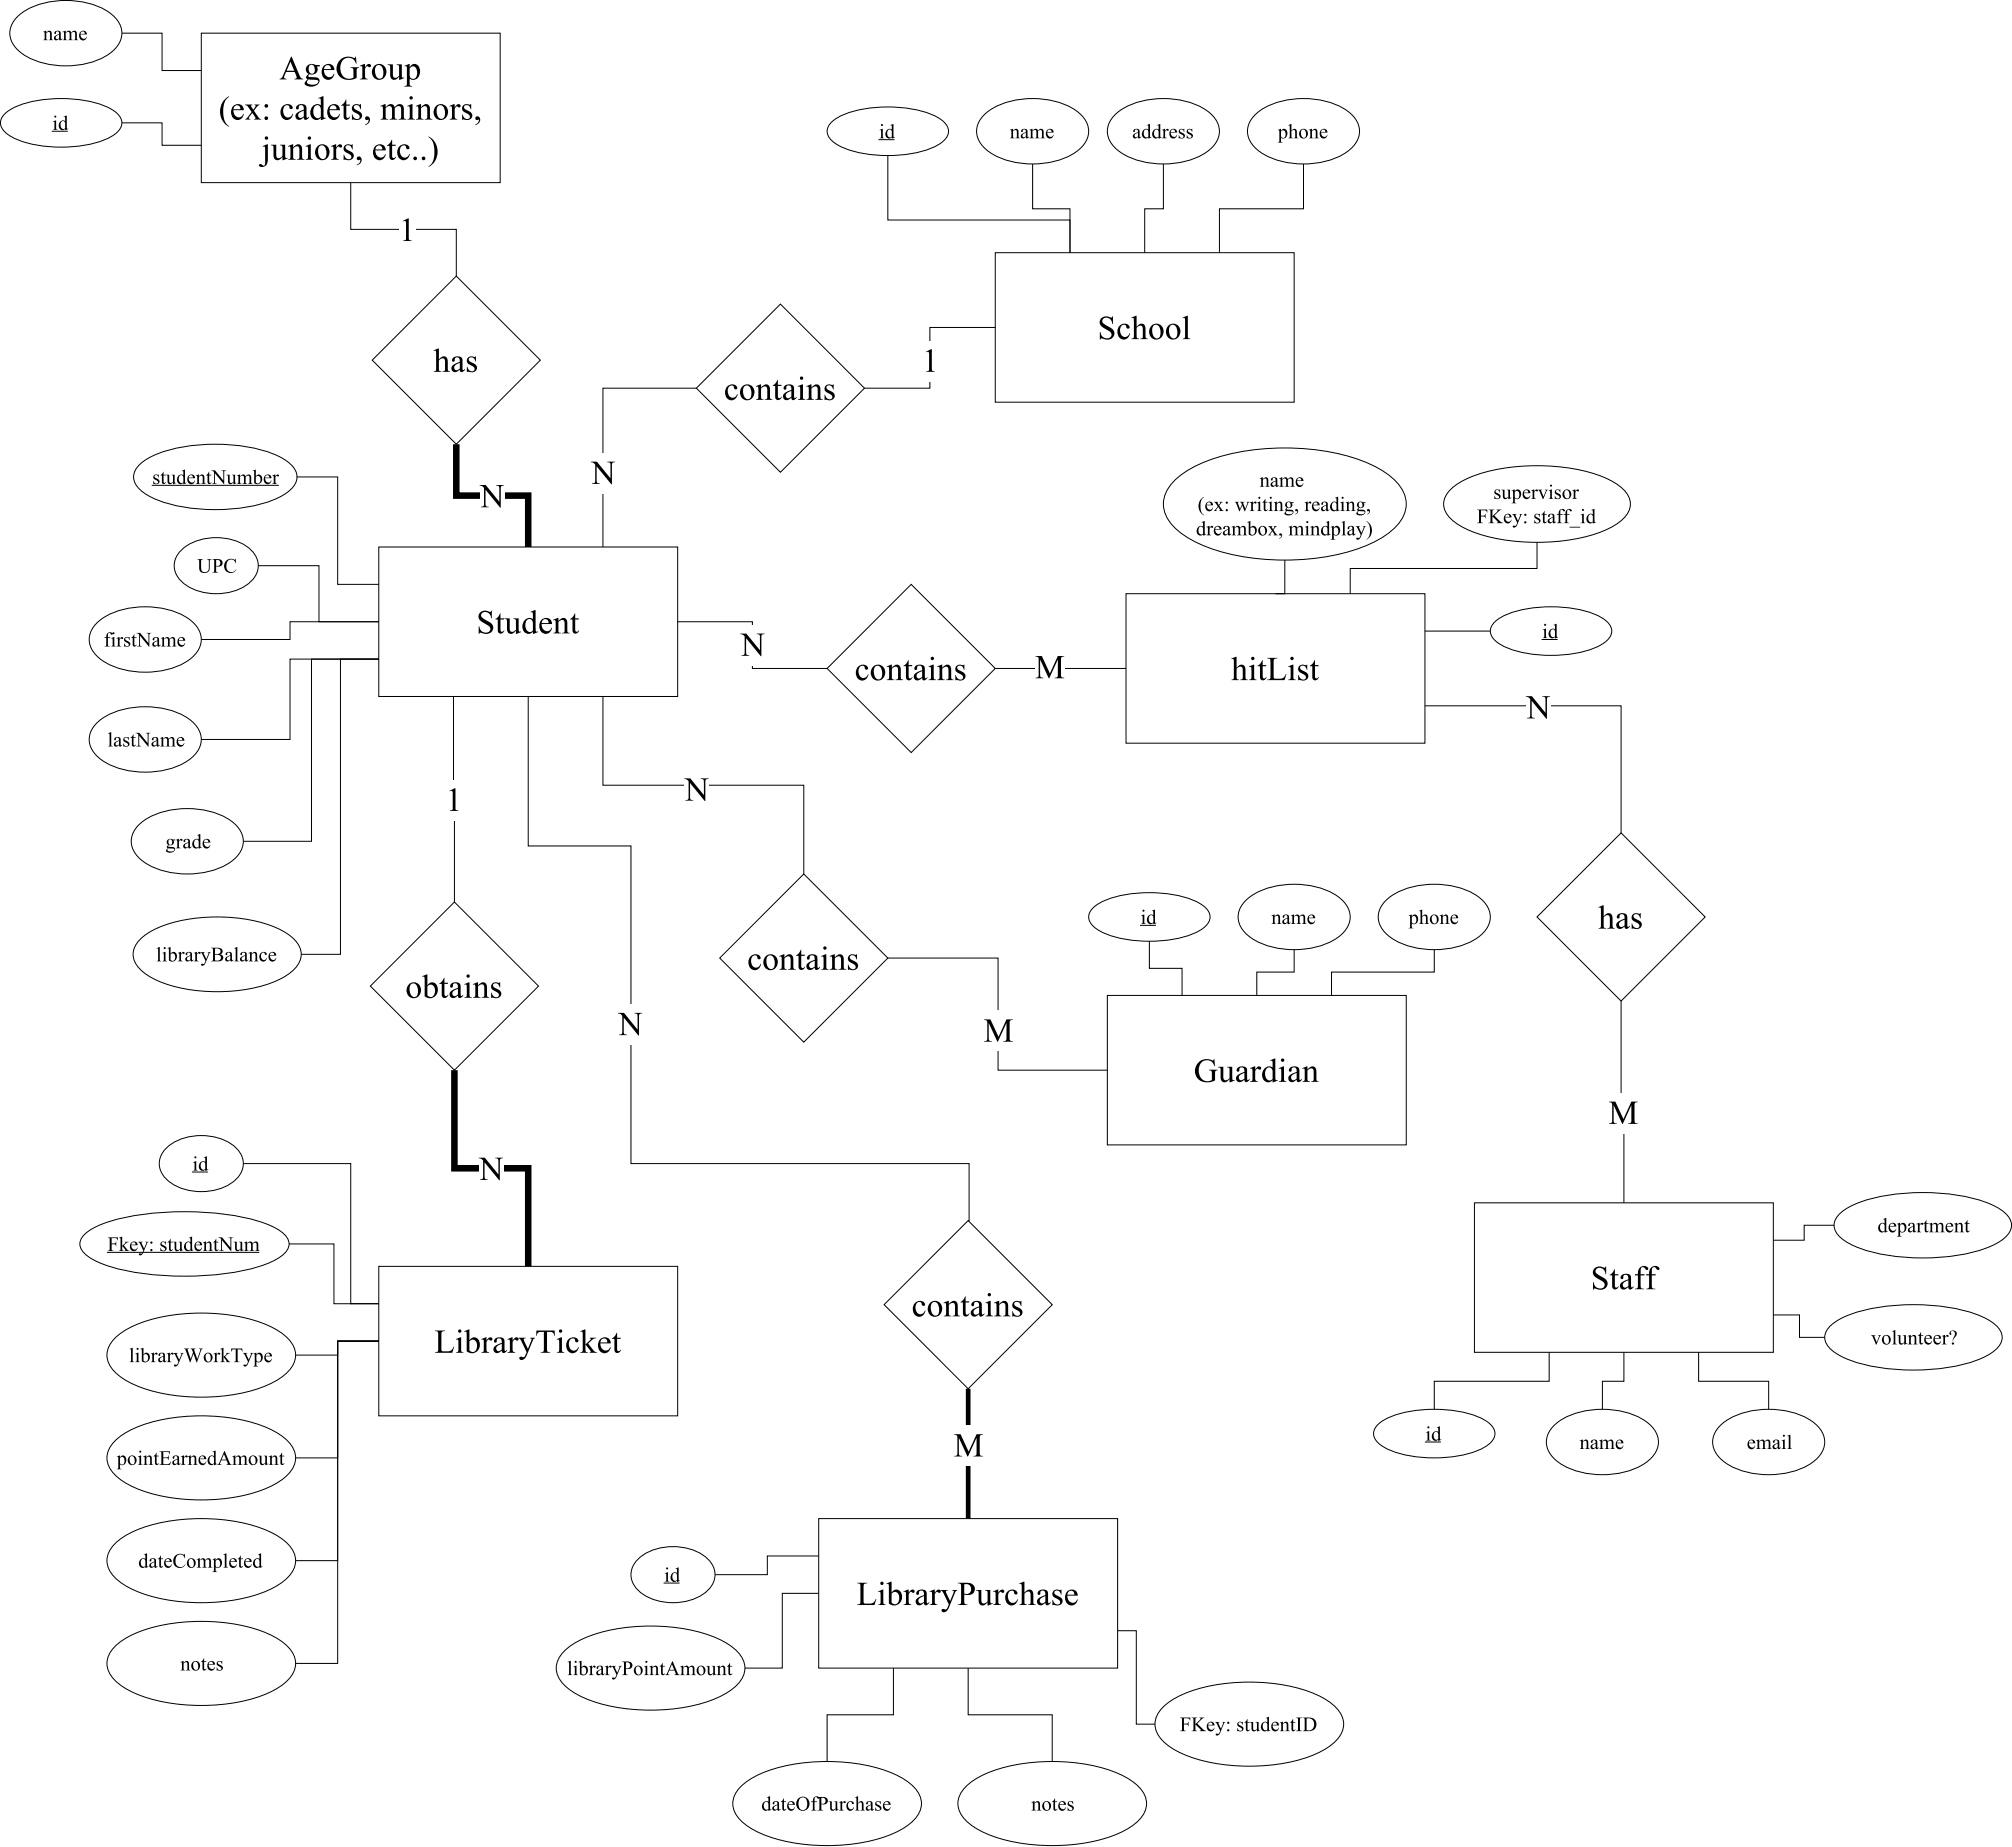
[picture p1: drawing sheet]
<svg xmlns="http://www.w3.org/2000/svg" width="760mm" height="697mm" viewBox="0 0 760 697" stroke-linecap="round" stroke-linejoin="round" font-family="sans-serif">
<path d="M171.3 263l.3 77.6" fill="none" stroke="#000" stroke-width=".38"/>
<path d="M168.3 294.6h6.3v15.1h-6.3z" fill="#fff"/>
<path d="M169.8 298.6l2.2-1v7.1a.88 .88 0 0 0 .1 1 .88 .88 0 0 0 1 .3v.2h-3.2v-.2a.89 .89 0 0 0 1-.3 .89 .89 0 0 0 .1-1v-4.5a1.01 1.01 0 0 0-.7-1.6z" fill="#000"/>
<path d="M112 180.1h15.5v40.6h15.6M97.5 213.6h23v21.2h22.6h-33.6v6.7h-33.5M76 279.2h33.5v-30.3h33.6h-14.5v111.5h-14.8M227.7 263v33.5h75.9v33.5" fill="none" stroke="#000" stroke-width=".38"/>
<path d="M258.6 290.7h9.2v15.2h-9.2z" fill="#fff"/>
<g fill="#000">
<path d="M258.4 293.9h2.3l5.1 6.3v-4.8a.94 .94 0 0 0-.2-1 .94 .94 0 0 0-.9-.2v-.3h2.9v.3l-.9 .1-.3 .7v7.5l-5.8-6.8v5.2a.94 .94 0 0 0 .2 1 .94 .94 0 0 0 1 .2v.2h-2.9v-.2l.9-.1 .2-.4 .1-6.6-.7-.6-1-.2z"/>
<path d="M58.2 179.5l1.8-.3v1.1a.97 .97 0 0 0-.6-.8 .97 .97 0 0 0-1 .2l.2 .6a1.67 1.67 0 0 1 1.5 2 1.67 1.67 0 0 1-1.9 .4l-.3 .1v-1.2a1.06 1.06 0 0 0 .6 .9 1.06 1.06 0 0 0 1.1-.2 1.2 1.2 0 0 0-1.2-1.3 .96 .96 0 0 1-.2-1.5zM61.7 178.1l.1 1.2h.8v.2h-.8v2.3a.48 .48 0 0 0 .3 .6 .48 .48 0 0 0 .6-.4 .78 .78 0 0 1-.9 .8 .78 .78 0 0 1-.7-.9v-2.4l-.5-.1zM62.7 179.3h1.2v2.3a.73 .73 0 0 0 .6 .8 .73 .73 0 0 0 .8-.5v-2.2l-.5-.4h1.2v2.8l.5 .3-1.2 .4v-.7a1.08 1.08 0 0 1-1.3 .7 1.08 1.08 0 0 1-.7-1.3v-1.8zM68.7 177.8l1.2-.4v4.7l.6 .3-1.3 .4v-.5a1.51 1.51 0 0 1-2 .2 1.51 1.51 0 0 1-.3-2.1 1.5 1.5 0 0 1 2.3-.9v-1.5zM67.8 179.7a1.61 1.61 0 0 0 1 2.7l.4-.3v-2.1a.76 .76 0 0 0-.6-.6 .76 .76 0 0 0-.8 .3zM71.2 179.7a1.39 1.39 0 0 1 1.6-.5 1.39 1.39 0 0 1 .9 1.4h-2.4a1.21 1.21 0 0 0 .7 1.5 1.21 1.21 0 0 0 1.5-.7 1.44 1.44 0 0 1-1.6 1.5 1.44 1.44 0 0 1-1.2-1.9zM71.6 179.7l-.3 .7h1.6l-.1-.4a.74 .74 0 0 0-1.2-.3zM73.9 179.6l1.2-.4v.7a1.07 1.07 0 0 1 1.3-.7 1.07 1.07 0 0 1 .8 1.3v1.8l.5 .4h-1.7l.5-.4 .1-1.8a.75 .75 0 0 0-.5-.9 .75 .75 0 0 0-1 .5l.1 2.3 .5 .3h-1.7l.5-.3v-2.1l-.1-.6zM78.9 178.1l.1 1.2h.8v.2h-.8v2.3a.48 .48 0 0 0 .3 .6 .48 .48 0 0 0 .6-.4 .78 .78 0 0 1-.8 .8 .78 .78 0 0 1-.7-.9v-2.4l-.6-.1zM79.8 177.6h1.4l3.1 3.9v-3.5l-.7-.4h1.8l-.7 .6v4.6l-3.5-4.1v3.6l.7 .4h-1.8l.7-.4v-4zM85.5 179.3h1.2v2.3a.73 .73 0 0 0 .6 .8 .73 .73 0 0 0 .9-.5l-.1-2.2-.5-.4h1.2v2.8l.6 .3-1.2 .4v-.7a1.08 1.08 0 0 1-1.4 .7 1.08 1.08 0 0 1-.7-1.3v-1.8zM89.5 179.6l1.2-.4v.7l.4-.4a.95 .95 0 0 1 1-.3 .95 .95 0 0 1 .6 .7 1.1 1.1 0 0 1 1.4-.7 1.1 1.1 0 0 1 .8 1.3v1.8l.5 .4h-1.7l.5-.4v-1.8a.74 .74 0 0 0-.6-.9 .74 .74 0 0 0-.8 .7v2l.5 .4h-1.7l.5-.4v-1.8a.76 .76 0 0 0-.5-.9 .76 .76 0 0 0-.9 .5v2.2l.5 .4h-1.7l.5-.5v-1.9l-.1-.6zM95.4 177.8l1.2-.4v2.5a1.39 1.39 0 0 1 1.9-.5 1.39 1.39 0 0 1 .5 1.9 1.83 1.83 0 0 1-3 1.1v-4.3zM96.6 180.1v2.1a1.05 1.05 0 0 0 1.4 .2 1.05 1.05 0 0 0 .4-1.3 1.02 1.02 0 0 0-.5-1.3 1.02 1.02 0 0 0-1.3 .3zM100.1 179.7a1.39 1.39 0 0 1 1.5-.5 1.39 1.39 0 0 1 .9 1.4h-2.4a1.21 1.21 0 0 0 .8 1.5 1.21 1.21 0 0 0 1.5-.7 1.44 1.44 0 0 1-1.6 1.5 1.44 1.44 0 0 1-1.2-1.9zM100.4 179.7l-.3 .7h1.6v-.4a.74 .74 0 0 0-1.3-.3zM102.8 179.6l1.2-.4v.7a.72 .72 0 0 1 .5-.7 .72 .72 0 0 1 .9 .4 .51 .51 0 0 1-.5 .4 .51 .51 0 0 1-.5-.3l-.4 .6v1.8l.6 .6h-1.8l.6-.4v-2l-.1-.6z"/>
<path d="M74.5 211.1h2.2l-.7 .5v2.7a1.52 1.52 0 0 0 1.5 1.8 1.52 1.52 0 0 0 1.4-2l-.1-2.6-.7-.4h1.9l-.7 .5-.1 2.5a2.02 2.02 0 0 1-2 2.3 2.02 2.02 0 0 1-2-2.4v-2.5zM80.2 211.1h1.8a1.55 1.55 0 0 1 2.1 1.7 1.55 1.55 0 0 1-2.5 1l.1 2 .7 .5h-2.2l.6-.4 .1-.6v-3.8zM81.6 211.5v2.1a1.15 1.15 0 0 0 1.6-1 1.15 1.15 0 0 0-1.6-1.1zM85.4 211.8a3.2 3.2 0 0 1 3.4-.5l.2-.3 .1 1.7a1.9 1.9 0 0 0-2.3-1.4 1.9 1.9 0 0 0-1.3 2.5 1.94 1.94 0 0 0 1.3 2.1 1.94 1.94 0 0 0 2.3-.9 2.47 2.47 0 0 1-3.5 .9 2.47 2.47 0 0 1-.6-3.6z"/>
<path d="M181.4 231.2a3.7 3.7 0 0 1 3.8-.2l.5-.4v2.9h-.2a2.06 2.06 0 0 0-1.3-2.2 2.06 2.06 0 0 0-2.5 .8 1.91 1.91 0 0 0 1.6 1.9l.9 .6a2.52 2.52 0 0 1 1.9 3.3 2.52 2.52 0 0 1-3.6 1.3l-1.1-.3-.6 .5v-2.9h.2a2.25 2.25 0 0 0 1.6 2.2 2.25 2.25 0 0 0 2.6-.9 2.28 2.28 0 0 0-2-2.3l-.4-.2a2.45 2.45 0 0 1-1.4-4.1zM188.8 231.6h.2v1.9h1.4v.4h-1.4v3.7a.67 .67 0 0 0 .4 .9 .67 .67 0 0 0 .9-.4h.2a1.28 1.28 0 0 1-1.4 1.2 1.28 1.28 0 0 1-1.1-1.5v-3.9h-.9v-.2l1-.8zM190.5 233.5h2v3.8a1.21 1.21 0 0 0 1 1.3 1.21 1.21 0 0 0 1.4-.8l-.1-3.5-.9-.8h2v3.4a1.08 1.08 0 0 0 .5 1.6l.4 .2-1.9 .7v-1.2a1.77 1.77 0 0 1-1.6 1.1 1.77 1.77 0 0 1-1.7-.9l-.1-3.8a.74 .74 0 0 0-1-.9zM200.3 231.1l2-.7v6.5a1.09 1.09 0 0 0 .5 1.6l.4 .2-1.7 .7h-.2v-.9a2.37 2.37 0 0 1-3 .5 2.37 2.37 0 0 1-1-2.9 2.59 2.59 0 0 1 4-2.3v-1a1.01 1.01 0 0 0-.7-1.6zM199 234.2a2.84 2.84 0 0 0 1.2 4.5l1.1-.6v-2.9a1.31 1.31 0 0 0-.8-1.3 1.31 1.31 0 0 0-1.5 .3zM204.4 234.1a2.28 2.28 0 0 1 2.6-.7 2.28 2.28 0 0 1 1.5 2.2h-3.9a2.03 2.03 0 0 0 .9 2.4 2.03 2.03 0 0 0 2.5-.4l.3-.6a2.26 2.26 0 0 1-2.1 2.4 2.26 2.26 0 0 1-2.4-2v-2zM205 234.2l-.4 1.1h2.6a1.27 1.27 0 0 0-.7-1.4 1.27 1.27 0 0 0-1.5 .3zM208.9 234l2-.7v1.2a1.74 1.74 0 0 1 1.5-1.2 1.74 1.74 0 0 1 1.7 1l.2 3.6a.77 .77 0 0 0 .1 .8 .77 .77 0 0 0 .7 .3v.2h-2.8v-.2a.77 .77 0 0 0 .8-.3 .77 .77 0 0 0 .1-.8v-2.3a1.12 1.12 0 0 0-.5-1.4 1.12 1.12 0 0 0-1.4 .4l-.4 .3v3a.78 .78 0 0 0 .1 .8 .78 .78 0 0 0 .8 .3v.2h-2.8l.8-.7 .1-2.7a1.04 1.04 0 0 0-.7-1.6zM217 231.6h.2v1.9h1.4v.4h-1.4v3.7a.67 .67 0 0 0 .4 .9 .67 .67 0 0 0 .9-.4h.2a1.28 1.28 0 0 1-1.4 1.2 1.28 1.28 0 0 1-1.1-1.5v-3.9h-.9v-.2l1-.8z"/>
<path d="M40.6 239.1a.98 .98 0 0 1 1.1-.4 .98 .98 0 0 1 .7 .9l-.5-.1a.65 .65 0 0 0-.9-.4 .65 .65 0 0 0-.2 .9v.7h.9v.2h-.9v2.8l.8 .4-2.1-.1a.57 .57 0 0 0 .6-.8v-2.3h-.6v-.2h.6zM42.5 239.1a.38 .38 0 0 1 .7 0 .38 .38 0 0 1-.7 0zM42 241l1.2-.5v3.1l.5 .5h-1.7l.5-.5v-1.9l-.1-.6zM43.9 241l1.3-.5v.8a.72 .72 0 0 1 .5-.8 .72 .72 0 0 1 .8 .5 .51 .51 0 0 1-.4 .3 .51 .51 0 0 1-.5-.2l-.4 .5v1.9l.6 .6h-1.8l.5-.4v-2.1l-.1-.5zM47.1 240.8l1.9-.3v1.2a.97 .97 0 0 0-.6-.8 .97 .97 0 0 0-1.1 .2l.2 .6a1.67 1.67 0 0 1 1.6 2 1.67 1.67 0 0 1-2 .4l-.2 .1v-1.3a1.06 1.06 0 0 0 .6 1 1.06 1.06 0 0 0 1.1-.2 1.2 1.2 0 0 0-1.2-1.3 .96 .96 0 0 1-.3-1.6zM50.6 239.5l.1 1.2h.8v.2h-.8v2.3a.48 .48 0 0 0 .4 .5 .48 .48 0 0 0 .6-.3 .78 .78 0 0 1-.9 .8 .78 .78 0 0 1-.7-.9v-2.4l-.5-.1zM51.5 239h1.4l3.2 3.8-.1-3.4-.7-.4h1.8l-.7 .6v4.6l-3.5-4.1v3.6l.7 .4h-1.8l.7-.4 .1-4zM58 240.8l.4-.2a1.12 1.12 0 0 1 1.2 0 1.12 1.12 0 0 1 .5 1.1v1.9l.6-.2a.63 .63 0 0 1-.5 .8 .63 .63 0 0 1-.7-.6 1.01 1.01 0 0 1-1.8 .3 1.01 1.01 0 0 1 .7-1.6l.3-.2a.67 .67 0 0 0 .7-.6 .67 .67 0 0 0-.6-.7l-.4 .1-.1 .5a.32 .32 0 0 1-.3 .4 .32 .32 0 0 1-.3-.4zM58.4 242.6a.68 .68 0 0 0 0 1.1 .68 .68 0 0 0 1.1-.3v-1.3zM60.7 241l1.3-.5v.8l.4-.4a.95 .95 0 0 1 1-.3 .95 .95 0 0 1 .6 .7 1.1 1.1 0 0 1 1.4-.8 1.1 1.1 0 0 1 .8 1.3v1.9l.5 .4h-1.7l.5-.4v-1.9a.74 .74 0 0 0-.6-.8 .74 .74 0 0 0-.8 .7v2l.5 .4h-1.7l.5-.4v-1.9a.76 .76 0 0 0-.5-.8 .76 .76 0 0 0-.9 .5v2.2l.5 .4h-1.7l.5-.5v-1.9l-.1-.6zM67.5 241a1.39 1.39 0 0 1 1.5-.4 1.39 1.39 0 0 1 .9 1.4h-2.4a1.21 1.21 0 0 0 .8 1.5 1.21 1.21 0 0 0 1.5-.7 1.44 1.44 0 0 1-1.6 1.5 1.44 1.44 0 0 1-1.2-1.9zM67.8 241.1l-.3 .6h1.7l-.1-.3a.74 .74 0 0 0-1.3-.3z"/>
<path d="M40.8 276.9l1.2-.4v4.9l.6 .5h-1.7l.5-.5v-3.8l-.1-.6zM43.5 278.6l.4-.2a1.12 1.12 0 0 1 1.2 0 1.12 1.12 0 0 1 .5 1.1v1.9l.6-.2a.63 .63 0 0 1-.5 .8 .63 .63 0 0 1-.8-.6 1.01 1.01 0 0 1-1.7 .2 1.01 1.01 0 0 1 .7-1.6l.3-.1a.67 .67 0 0 0 .7-.6 .67 .67 0 0 0-.6-.8l-.4 .2-.1 .5a.32 .32 0 0 1-.3 .3 .32 .32 0 0 1-.4-.3zM43.9 280.4a.68 .68 0 0 0 0 1 .68 .68 0 0 0 1-.3v-1.3zM46.8 278.6l1.9-.3v1.2a.97 .97 0 0 0-.6-.9 .97 .97 0 0 0-1.1 .2l.2 .6a1.67 1.67 0 0 1 1.6 2.1 1.67 1.67 0 0 1-2 .3l-.2 .1v-1.2a1.06 1.06 0 0 0 .6 .9 1.06 1.06 0 0 0 1.1-.2 1.2 1.2 0 0 0-1.2-1.2 .96 .96 0 0 1-.3-1.6zM50.3 277.3l.1 1.1h.8v.3h-.8v2.2a.48 .48 0 0 0 .4 .6 .48 .48 0 0 0 .5-.3 .78 .78 0 0 1-.8 .7 .78 .78 0 0 1-.7-.9v-2.3l-.5-.2zM51.2 276.7h1.4l3.2 3.9-.1-3.5-.7-.4h1.8l-.7 .7v4.6l-3.5-4.2v3.7l.7 .4h-1.8l.7-.5v-4zM57.7 278.6l.4-.2a1.12 1.12 0 0 1 1.2 0 1.12 1.12 0 0 1 .5 1.1v1.9l.6-.2a.63 .63 0 0 1-.5 .8 .63 .63 0 0 1-.8-.6 1.01 1.01 0 0 1-1.7 .2 1.01 1.01 0 0 1 .7-1.6l.3-.1a.67 .67 0 0 0 .7-.6 .67 .67 0 0 0-.6-.8l-.4 .2-.1 .5a.32 .32 0 0 1-.3 .3 .32 .32 0 0 1-.4-.3zM58.1 280.4a.68 .68 0 0 0 0 1 .68 .68 0 0 0 1-.3v-1.3zM60.4 278.7l1.2-.4v.7l.5-.4a.95 .95 0 0 1 .9-.3 .95 .95 0 0 1 .7 .7 1.1 1.1 0 0 1 1.4-.7 1.1 1.1 0 0 1 .8 1.3v1.8l.5 .5h-1.7l.5-.4v-1.9a.74 .74 0 0 0-.6-.9 .74 .74 0 0 0-.8 .7v2l.5 .5h-1.7l.5-.4v-1.9a.76 .76 0 0 0-.5-.9 .76 .76 0 0 0-1 .5l.1 2.2 .5 .5h-1.7l.5-.5v-2l-.1-.6zM67.2 278.8a1.39 1.39 0 0 1 1.5-.5 1.39 1.39 0 0 1 .9 1.4h-2.4a1.21 1.21 0 0 0 .8 1.6 1.21 1.21 0 0 0 1.5-.8 1.44 1.44 0 0 1-1.6 1.5 1.44 1.44 0 0 1-1.2-1.8zM67.5 278.8l-.3 .7h1.6v-.4a.74 .74 0 0 0-1.3-.3z"/>
<path d="M59.1 358l1.3-.4v4.9l.5 .5h-1.7l.5-.5v-3.8l-.1-.5zM61.8 358a.4 .4 0 0 1 .8 0 .4 .4 0 0 1-.8 0zM61.3 359.9l1.2-.5v3.1l.5 .5h-1.7l.6-.5v-1.9l-.1-.6zM63.2 358l1.2-.4v2.5a1.39 1.39 0 0 1 1.9-.4 1.39 1.39 0 0 1 .5 1.9 1.83 1.83 0 0 1-3 1.1v-4.3zM64.4 360.4v2.1a1.05 1.05 0 0 0 1.4 .2 1.05 1.05 0 0 0 .4-1.3 1.02 1.02 0 0 0-.5-1.3 1.02 1.02 0 0 0-1.3 .3zM67.2 359.9l1.2-.5v.8a.72 .72 0 0 1 .5-.8 .72 .72 0 0 1 .8 .5 .51 .51 0 0 1-.4 .3 .51 .51 0 0 1-.5-.2l-.4 .5v1.9l.6 .6h-1.8l.5-.4v-2.1l-.1-.5zM70.4 359.7l.4-.2a1.12 1.12 0 0 1 1.2 0 1.12 1.12 0 0 1 .5 1.1l.1 1.9 .5-.2a.63 .63 0 0 1-.5 .8 .63 .63 0 0 1-.7-.6 1.01 1.01 0 0 1-1.8 .3 1.01 1.01 0 0 1 .7-1.7l.3-.1a.67 .67 0 0 0 .8-.6 .67 .67 0 0 0-.7-.7l-.3 .1-.2 .5a.32 .32 0 0 1-.3 .4 .32 .32 0 0 1-.3-.4zM70.8 361.5a.68 .68 0 0 0 .1 1.1 .68 .68 0 0 0 1-.3v-1.4zM73.2 359.9l1.2-.5v.8a.72 .72 0 0 1 .5-.8 .72 .72 0 0 1 .9 .5 .51 .51 0 0 1-.5 .3 .51 .51 0 0 1-.5-.2l-.4 .5v1.9l.6 .6h-1.8l.5-.4 .1-2.1-.2-.5zM75.7 359.5h1.7l-.4 .6 .9 2 .8-2.1-.3-.5h1.1l-.4 .5-1.5 3.7a.87 .87 0 0 1-.6 .9 .87 .87 0 0 1-1-.5l.5-.2a.56 .56 0 0 0 .6 .1 .56 .56 0 0 0 .3-.5l.2-.6-1.2-2.6zM79.7 357.9h2.2a1.43 1.43 0 0 1 1.9 .5 1.43 1.43 0 0 1-.3 1.9l-.3 .1a1.35 1.35 0 0 1 1.1 1.6 1.35 1.35 0 0 1-1.8 1h-2.8l.7-.3 .1-.6-.1-3.6zM81.2 358.2v2h.3a1.18 1.18 0 0 0 1.8-.9 1.18 1.18 0 0 0-1.7-1.2zM81.2 360.5v2.1a1.37 1.37 0 0 0 1.6 0 1.37 1.37 0 0 0 .5-1.5l-.8-.5zM85.5 359.7l.4-.2a1.12 1.12 0 0 1 1.2 0 1.12 1.12 0 0 1 .5 1.1v1.9l.6-.2a.63 .63 0 0 1-.5 .8 .63 .63 0 0 1-.7-.6 1.01 1.01 0 0 1-1.8 .3 1.01 1.01 0 0 1 .7-1.7l.3-.1a.67 .67 0 0 0 .8-.6 .67 .67 0 0 0-.7-.7l-.4 .1-.1 .5a.32 .32 0 0 1-.3 .4 .32 .32 0 0 1-.3-.4zM85.9 361.5a.68 .68 0 0 0 0 1.1 .68 .68 0 0 0 1.1-.3v-1.4zM88.4 358l1.2-.4v4.9l.6 .5h-1.7l.5-.5v-3.8l-.1-.5zM91.1 359.7l.4-.2a1.12 1.12 0 0 1 1.2 0 1.12 1.12 0 0 1 .5 1.1v1.9l.6-.2a.63 .63 0 0 1-.5 .8 .63 .63 0 0 1-.7-.6 1.01 1.01 0 0 1-1.8 .3 1.01 1.01 0 0 1 .7-1.7l.3-.1a.67 .67 0 0 0 .7-.6 .67 .67 0 0 0-.6-.7l-.4 .1-.1 .5a.32 .32 0 0 1-.3 .4 .32 .32 0 0 1-.3-.4zM91.5 361.5a.68 .68 0 0 0 0 1.1 .68 .68 0 0 0 1.1-.3v-1.4zM93.8 359.9l1.2-.5v.8a1.07 1.07 0 0 1 1.4-.8 1.07 1.07 0 0 1 .7 1.3v1.9l.5 .4h-1.7l.6-.4v-1.8a.75 .75 0 0 0-.5-.9 .75 .75 0 0 0-1 .5l.1 2.3 .5 .3h-1.7l.5-.4v-2l-.1-.6zM98.4 359.9a1.19 1.19 0 0 1 1.4-.5 1.19 1.19 0 0 1 .9 1.1 .6 .6 0 0 1-.7-.1 .6 .6 0 0 1-.2-.6 1.36 1.36 0 0 0-1.4 1 1.36 1.36 0 0 0 .8 1.6 1.09 1.09 0 0 0 1.6-.8 1.44 1.44 0 0 1-1.7 1.5 1.44 1.44 0 0 1-1.2-1.8zM101.9 359.9a1.39 1.39 0 0 1 1.5-.4 1.39 1.39 0 0 1 .9 1.3h-2.4a1.21 1.21 0 0 0 .8 1.6 1.21 1.21 0 0 0 1.5-.7 1.44 1.44 0 0 1-1.6 1.4 1.44 1.44 0 0 1-1.2-1.8zM102.2 359.9l-.3 .7h1.6v-.3a.74 .74 0 0 0-1.3-.4z"/>
</g>
<path d="M53.1 175.1a35.7 35.7 0 0 1 18-6.7 66.3 66.3 0 0 1 32.9 3.3 12.4 12.4 0 0 1 8.1 7.3 6.9 6.9 0 0 1-3.7 7 47.1 47.1 0 0 1-24.4 6.4 58.5 58.5 0 0 1-27-4.7 9.8 9.8 0 0 1-6.6-7.6 6.7 6.7 0 0 1 2.7-5zM57.5 183.3h47.6M68.9 207.4a21.1 21.1 0 0 1 25.6 0 8.1 8.1 0 0 1-1 13.3 21.4 21.4 0 0 1-24.6-.8 7.9 7.9 0 0 1 0-12.5zM143.1 206.6h112.8v56.4h-112.8zM36.9 234.9a29.7 29.7 0 0 1 23.9-5.3 20.8 20.8 0 0 1 13.7 7.3 8.1 8.1 0 0 1-1.7 11.1 29.7 29.7 0 0 1-23.9 5.3 20.8 20.8 0 0 1-13.7-7.3 8.1 8.1 0 0 1 1.7-11.1zM36.9 272.7a29.7 29.7 0 0 1 23.9-5.3 20.8 20.8 0 0 1 13.7 7.3 8.1 8.1 0 0 1-1.7 11.1 29.7 29.7 0 0 1-23.9 5.3 20.8 20.8 0 0 1-13.7-7.3 8.1 8.1 0 0 1 1.7-11.1zM52.8 354.9a32.2 32.2 0 0 1 16.9-7.5 61.5 61.5 0 0 1 36.4 3.8 12.8 12.8 0 0 1 7.6 8 8.9 8.9 0 0 1-4.7 8.6 48.2 48.2 0 0 1-27 6.7 51.8 51.8 0 0 1-25.6-5.8 10.5 10.5 0 0 1-6.1-8.3 7.8 7.8 0 0 1 2.5-5.5z" fill="none" stroke="#000" stroke-width=".38"/>
<path d="M171.6 404.1v37h27.9v37.1" fill="none" stroke="#000" stroke-width="2.5" stroke-linecap="butt"/>
<path d="M181 433.9h9.1v15.2h-9.1z" fill="#fff"/>
<g fill="#000">
<path d="M180.8 437.1h2.3l5.1 6.4v-4.9a.94 .94 0 0 0-.2-1 .94 .94 0 0 0-1-.2v-.3h3v.3l-.9 .1-.3 .7v7.5l-5.8-6.8v5.2a.94 .94 0 0 0 .2 1 .94 .94 0 0 0 1 .2v.3h-2.9v-.3l.8-.1 .3-.4 .1-6.5-.7-.7-1-.2z"/>
<path d="M154.4 371.8a2.92 2.92 0 0 1 4.4 .7 2.92 2.92 0 0 1-1.5 4.2 2.95 2.95 0 0 1-3.5-1.3 2.95 2.95 0 0 1 .6-3.6zM155.2 371.7a3.6 3.6 0 0 0 .9 4.7 1.61 1.61 0 0 0 1.8-2.1 2.18 2.18 0 0 0-2.3-2.9zM159.4 368.6l2-.7v4.2a2.16 2.16 0 0 1 2.7-1 2.16 2.16 0 0 1 1.3 2.6 3 3 0 0 1-1.7 2.9 3 3 0 0 1-3.3-.4v-5.9a1.05 1.05 0 0 0-.6-1.5zM161.4 372.5v3.4a1.62 1.62 0 0 0 2 .4 1.62 1.62 0 0 0 .9-1.8 1.88 1.88 0 0 0-.3-2 1.88 1.88 0 0 0-2-.5zM167.7 369.2h.2v1.9h1.3v.4h-1.3v3.7a.67 .67 0 0 0 .3 .9 .67 .67 0 0 0 .9-.5h.3a1.28 1.28 0 0 1-1.5 1.3 1.28 1.28 0 0 1-1.1-1.6v-3.8h-.9v-.2l1.1-.8zM170.3 371.6a2.01 2.01 0 0 1 2.3-.8 2.01 2.01 0 0 1 1.4 2.1v2.7a.34 .34 0 0 0 .1 .4 .34 .34 0 0 0 .5 0l.3-.4a1.12 1.12 0 0 1-.6 1.1 1.12 1.12 0 0 1-1.3-.2l-.1-.6a1.69 1.69 0 0 1-1.6 1 1.69 1.69 0 0 1-1.5-1.2 2.65 2.65 0 0 1 2.6-2.5 .99 .99 0 0 0 .5-1.2 .99 .99 0 0 0-1.2-.6 .99 .99 0 0 0-.7 1.1 .6 .6 0 0 1-.9 .3 .6 .6 0 0 1 0-1zM171.2 374.3a1.11 1.11 0 0 0 .1 1.7 1.11 1.11 0 0 0 1.6-.5v-2.1zM176.2 368.6a.63 .63 0 0 1 1.2 0 .63 .63 0 0 1-1.2 0zM175.3 371.6l2-.7v4.6a.77 .77 0 0 0 .9 1v.3h-2.8v-.3a.77 .77 0 0 0 .9-1v-2.2a.98 .98 0 0 0-.6-1.5zM178.6 371.6l1.9-.7v1.2a1.74 1.74 0 0 1 1.6-1.2 1.74 1.74 0 0 1 1.7 1l.1 3.6a.77 .77 0 0 0 .1 .8 .77 .77 0 0 0 .8 .2v.3h-2.8v-.3a.77 .77 0 0 0 .8-.2 .77 .77 0 0 0 .1-.8v-2.3a1.12 1.12 0 0 0-.5-1.5 1.12 1.12 0 0 0-1.5 .4l-.4 .4v3a.78 .78 0 0 0 .2 .8 .78 .78 0 0 0 .8 .2v.3h-2.8l.8-.7v-2.7a1.04 1.04 0 0 0-.6-1.6zM185.9 371.4a3 3 0 0 1 2.7-.3l.3-.2v2h-.2a1.28 1.28 0 0 0-.9-1.6 1.28 1.28 0 0 0-1.6 .9l.4 .6a3.6 3.6 0 0 1 2.7 2.4 2.43 2.43 0 0 1-3.5 1.5l-.3 .2v-2.1h.2a1.45 1.45 0 0 0 1 1.7 1.45 1.45 0 0 0 1.7-.8 4 4 0 0 0-2.5-2.1 1.58 1.58 0 0 1 0-2.2z"/>
<path d="M73.4 437a.4 .4 0 0 1 .8 0 .4 .4 0 0 1-.8 0zM72.9 438.9l1.2-.4v3l.5 .5h-1.6l.5-.5v-1.9l-.1-.6zM76.9 437.1l1.2-.5 .1 4.8 .5 .3-1.2 .4v-.5a1.51 1.51 0 0 1-2 .1 1.51 1.51 0 0 1-.3-2 1.5 1.5 0 0 1 2.3-1v-1.4zM76.1 439a1.61 1.61 0 0 0 1 2.7l.4-.3v-2.1a.76 .76 0 0 0-.6-.6 .76 .76 0 0 0-.8 .3z"/>
<path d="M40.7 467.2h3.8l-.1 1.2a.96 .96 0 0 0-1.1-.9h-1.1v2h1.2l.5-.7v1.8l-.4-.7-1.3-.1v1.7a.59 .59 0 0 0 .1 .6 .59 .59 0 0 0 .6 .1l-2.2 .2 .7-.5v-3.8a.59 .59 0 0 0-.1-.6 .59 .59 0 0 0-.6-.1zM44.9 467.4l1.3-.4v3.4l1.2-1.1-.3-.4h1.5l-1.8 1.3 2 2.2h-1.7l.2-.4-1.1-1.6v1.6l.5 .4h-1.8l.5-.3 .1-.5v-3.9zM49.5 469.3a1.39 1.39 0 0 1 1.6-.5 1.39 1.39 0 0 1 .9 1.4h-2.4a1.21 1.21 0 0 0 .7 1.6 1.21 1.21 0 0 0 1.6-.8 1.44 1.44 0 0 1-1.6 1.5 1.44 1.44 0 0 1-1.2-1.8zM49.9 469.3l-.3 .7h1.6v-.4a.74 .74 0 0 0-1.3-.3zM52.3 468.9h1.6l-.4 .6 .9 2 .8-2.1-.3-.5h1.1l-.4 .5-1.5 3.6a.87 .87 0 0 1-.6 1 .87 .87 0 0 1-1-.5l.5-.2a.56 .56 0 0 0 .6 0 .56 .56 0 0 0 .3-.5l.2-.6-1.2-2.6zM56.8 469.2a.42 .42 0 0 1 .8 0 .42 .42 0 0 1-.8 0zM56.8 472.1a.42 .42 0 0 1 .8 0 .42 .42 0 0 1-.8 0zM60.9 469.1l1.8-.3v1.2a.97 .97 0 0 0-.6-.9 .97 .97 0 0 0-1.1 .2l.2 .6a1.67 1.67 0 0 1 1.6 2.1 1.67 1.67 0 0 1-2 .3l-.2 .1v-1.2a1.06 1.06 0 0 0 .6 .9 1.06 1.06 0 0 0 1.1-.2 1.2 1.2 0 0 0-1.2-1.2 .96 .96 0 0 1-.2-1.6zM64.3 467.8l.1 1.1h.9v.3h-.9v2.2a.48 .48 0 0 0 .4 .6 .48 .48 0 0 0 .6-.3 .78 .78 0 0 1-.9 .7 .78 .78 0 0 1-.7-.9v-2.3l-.5-.2zM65.4 468.9h1.2v2.3a.73 .73 0 0 0 .6 .8 .73 .73 0 0 0 .8-.5v-2.2l-.5-.4h1.1l.1 2.8 .5 .3-1.2 .5v-.8a1.08 1.08 0 0 1-1.3 .8 1.08 1.08 0 0 1-.8-1.4v-1.7zM71.3 467.4l1.3-.4v4.7l.5 .3-1.2 .5v-.5a1.51 1.51 0 0 1-2 .1 1.51 1.51 0 0 1-.3-2 1.5 1.5 0 0 1 2.3-1v-1.5zM70.5 469.3a1.61 1.61 0 0 0 1 2.7l.4-.3v-2.1a.76 .76 0 0 0-.6-.5 .76 .76 0 0 0-.8 .2zM73.9 469.3a1.39 1.39 0 0 1 1.5-.5 1.39 1.39 0 0 1 .9 1.4h-2.4a1.21 1.21 0 0 0 .8 1.6 1.21 1.21 0 0 0 1.5-.8 1.44 1.44 0 0 1-1.6 1.5 1.44 1.44 0 0 1-1.2-1.8zM74.2 469.3l-.3 .7h1.6v-.4a.74 .74 0 0 0-1.3-.3zM76.6 469.2l1.2-.4v.7a1.07 1.07 0 0 1 1.3-.7 1.07 1.07 0 0 1 .8 1.3v1.8l.5 .5h-1.7l.5-.5v-1.7a.75 .75 0 0 0-.5-1 .75 .75 0 0 0-.9 .6v2.2l.6 .4h-1.7l.4-.4 .1-2.1-.1-.6zM81.6 467.8l.1 1.1h.8v.3h-.8v2.2a.48 .48 0 0 0 .3 .6 .48 .48 0 0 0 .6-.3 .78 .78 0 0 1-.9 .7 .78 .78 0 0 1-.6-.9v-2.3l-.6-.2zM82.5 467.2h1.4l3.1 3.9v-3.5l-.7-.4h1.8l-.7 .7v4.6l-3.6-4.2 .1 3.7 .7 .4h-1.8l.7-.5v-4zM88.2 468.9h1.2v2.3a.73 .73 0 0 0 .6 .8 .73 .73 0 0 0 .8-.5v-2.2l-.5-.4h1.2v2.8l.6 .3-1.3 .5v-.8a1.08 1.08 0 0 1-1.3 .8 1.08 1.08 0 0 1-.7-1.4v-1.7zM92.1 469.2l1.2-.4v.7l.5-.4a.95 .95 0 0 1 .9-.3 .95 .95 0 0 1 .7 .7 1.1 1.1 0 0 1 1.4-.7 1.1 1.1 0 0 1 .7 1.3l.1 1.8 .5 .5h-1.7l.5-.4v-1.9a.74 .74 0 0 0-.6-.9 .74 .74 0 0 0-.9 .7l.1 2 .5 .5h-1.7l.5-.4v-1.9a.76 .76 0 0 0-.5-.9 .76 .76 0 0 0-1 .5l.1 2.2 .5 .5h-1.7l.5-.5v-2l-.1-.6z"/>
<path d="M48.9 509.4l1.2-.4v4.8l.6 .5h-1.7l.5-.5v-3.7l-.1-.6zM51.6 509.3a.38 .38 0 0 1 .7 0 .38 .38 0 0 1-.7 0zM51.1 511.2l1.2-.4v3l.5 .5h-1.7l.5-.5v-1.9l-.1-.6zM53 509.4l1.2-.4v2.5a1.39 1.39 0 0 1 1.9-.5 1.39 1.39 0 0 1 .5 1.9 1.83 1.83 0 0 1-3 1.1l-.1-4.3zM54.2 511.7v2.1a1.05 1.05 0 0 0 1.3 .2 1.05 1.05 0 0 0 .4-1.3 1.02 1.02 0 0 0-.4-1.2 1.02 1.02 0 0 0-1.3 .2zM56.9 511.2l1.2-.4v.8a.72 .72 0 0 1 .6-.8 .72 .72 0 0 1 .8 .4 .51 .51 0 0 1-.4 .4 .51 .51 0 0 1-.5-.3l-.5 .6v1.8l.6 .6h-1.7l.5-.4v-2l-.1-.6zM60.2 511l.4-.2a1.12 1.12 0 0 1 1.2 .1 1.12 1.12 0 0 1 .5 1.1v1.8l.6-.2a.63 .63 0 0 1-.5 .8 .63 .63 0 0 1-.7-.6 1.01 1.01 0 0 1-1.8 .3 1.01 1.01 0 0 1 .7-1.6l.3-.1a.67 .67 0 0 0 .7-.7 .67 .67 0 0 0-.6-.7l-.4 .1-.1 .6a.32 .32 0 0 1-.3 .3 .32 .32 0 0 1-.3-.4zM60.6 512.8a.68 .68 0 0 0 0 1.1 .68 .68 0 0 0 1.1-.3v-1.3zM62.9 511.2l1.3-.4v.8a.72 .72 0 0 1 .5-.8 .72 .72 0 0 1 .8 .4 .51 .51 0 0 1-.4 .4 .51 .51 0 0 1-.5-.3l-.4 .6v1.8l.6 .6h-1.8l.5-.4v-2l-.1-.6zM65.5 510.9h1.6l-.4 .6 1 1.9 .8-2-.3-.5h1.1l-.4 .4-1.5 3.7a.87 .87 0 0 1-.6 1 .87 .87 0 0 1-1.1-.5l.5-.2a.56 .56 0 0 0 .6 0 .56 .56 0 0 0 .3-.5l.3-.6-1.3-2.6zM69.5 509.2h1.9l-.5 .6 1.1 3.4 .9-2.5-.5-1.1-.5-.4h2a.66 .66 0 0 0-.6 .5 .66 .66 0 0 0 .2 .7l1 2.8 1-2.9a.64 .64 0 0 0 .2-.7 .64 .64 0 0 0-.6-.4l1.5 .2-.6 .4-1.6 4.7-1.3-3.3-1.3 3.3-1.8-4.9zM76.8 512.5a1.76 1.76 0 0 1 3.5 0 1.76 1.76 0 0 1-3.5 0zM78 511.2l-.3 .6a1.51 1.51 0 0 0 0 1.6 1.51 1.51 0 0 0 1.5 .7 2.01 2.01 0 0 0-.7-3.1zM80.6 511.2l1.2-.4v.8a.72 .72 0 0 1 .5-.8 .72 .72 0 0 1 .9 .4 .51 .51 0 0 1-.4 .4 .51 .51 0 0 1-.6-.3l-.4 .6v1.8l.6 .6h-1.8l.6-.4v-2l-.1-.6zM83.2 509.4l1.2-.4v3.4l1.2-1.1-.2-.4h1.5l-1.9 1.3 2.1 2.1h-1.7l.2-.4-1.2-1.5 .1 1.6 .5 .3h-1.8l.5-.2 .1-.5-.1-3.9zM87.3 509.2h4.2l.1 1.2-.6-.8-1.2-.1v4.2l.7 .6h-2.2l.7-.4v-4.4l-1.1 .1-.7 .8zM91.8 510.9h1.6l-.4 .6 1 1.9 .8-2-.3-.5h1.1l-.4 .4-1.5 3.7a.87 .87 0 0 1-.7 1 .87 .87 0 0 1-1-.5l.5-.2a.56 .56 0 0 0 .6 0 .56 .56 0 0 0 .3-.5l.3-.6-1.3-2.6zM95.6 511.2l1.2-.4v.8a1.28 1.28 0 0 1 1.7-.7 1.28 1.28 0 0 1 .8 1.6 1.57 1.57 0 0 1-.7 1.7 1.57 1.57 0 0 1-1.8-.1l.1 1.6 .5 .3-1.8-.1a.5 .5 0 0 0 .5-.2 .5 .5 0 0 0 .1-.5v-3.6zM97 511.6l-.1 2a.94 .94 0 0 0 1.2 .6 .94 .94 0 0 0 .5-1.4 1 1 0 0 0-.3-1.2 1 1 0 0 0-1.3 0zM100.3 511.3a1.39 1.39 0 0 1 1.5-.5 1.39 1.39 0 0 1 .9 1.4h-2.4a1.21 1.21 0 0 0 .8 1.5 1.21 1.21 0 0 0 1.5-.7 1.44 1.44 0 0 1-1.6 1.5 1.44 1.44 0 0 1-1.2-1.8zM100.6 511.3l-.3 .7h1.6v-.4a.74 .74 0 0 0-1.3-.3z"/>
<path d="M164.3 502.4h3.8v.2a1.1 1.1 0 0 0-1.1 .3 1.1 1.1 0 0 0-.3 1.1v5.3a.86 .86 0 0 0 .3 1 .86 .86 0 0 0 1 0 2.57 2.57 0 0 0 3.3-1.8h.2l-.7 2.3h-6.5v-.2l.9-.2 .2-.3 .1-6.2a.96 .96 0 0 0-.2-1 .96 .96 0 0 0-1-.3zM173 502.6a.65 .65 0 0 1 1.3 0 .65 .65 0 0 1-1.3 0zM172.2 505.7l2-.7v4.5a.77 .77 0 0 0 .8 1.1v.2h-2.7v-.2a.77 .77 0 0 0 .8-1.1v-2.2a.98 .98 0 0 0-.6-1.5zM175.3 502.7l2-.7v4.1a2.16 2.16 0 0 1 2.7-.9 2.16 2.16 0 0 1 1.2 2.6 3 3 0 0 1-1.6 2.9 3 3 0 0 1-3.3-.4v-5.9a1.05 1.05 0 0 0-.6-1.6zM177.3 506.5v3.4a1.62 1.62 0 0 0 1.9 .5 1.62 1.62 0 0 0 .9-1.8 1.88 1.88 0 0 0-.3-2 1.88 1.88 0 0 0-1.9-.6zM181.8 505.7l1.9-.7v1.3a1.31 1.31 0 0 1 .8-1.2 1.31 1.31 0 0 1 1.4 .2 .67 .67 0 0 1-.4 .9 .67 .67 0 0 1-.8-.4l-1 1v2.7a.88 .88 0 0 0 1 1.1v.2h-2.9v-.2a.78 .78 0 0 0 .9-1.1v-2.2a1 1 0 0 0-.6-1.5zM186.9 505.6a2.01 2.01 0 0 1 2.3-.7 2.01 2.01 0 0 1 1.3 2l.1 2.8a.34 .34 0 0 0 .1 .4 .34 .34 0 0 0 .4-.1l.4-.3a1.12 1.12 0 0 1-.6 1.1 1.12 1.12 0 0 1-1.3-.3l-.1-.5a1.69 1.69 0 0 1-1.6 1 1.69 1.69 0 0 1-1.5-1.2 2.65 2.65 0 0 1 2.6-2.5 .99 .99 0 0 0 .5-1.3 .99 .99 0 0 0-1.2-.6 .99 .99 0 0 0-.7 1.2 .6 .6 0 0 1-.9 .3 .6 .6 0 0 1 0-1zM187.8 508.3a1.11 1.11 0 0 0 0 1.8 1.11 1.11 0 0 0 1.7-.5v-2.2zM191.6 505.7l2-.7v1.3a1.31 1.31 0 0 1 .8-1.2 1.31 1.31 0 0 1 1.3 .2 .67 .67 0 0 1-.3 .9 .67 .67 0 0 1-.9-.4l-.9 1v2.7a.88 .88 0 0 0 1 1.1v.2h-2.9v-.2a.78 .78 0 0 0 .9-1.1v-2.2a1 1 0 0 0-.6-1.5zM195.8 505.1h2.7v.3a.6 .6 0 0 0-.7 .3 .6 .6 0 0 0 .2 .8l1.4 2.8 1.3-3.3a.43 .43 0 0 0 0-.5 .43 .43 0 0 0-.5-.1v-.3h1.8l-.6 .7-2.5 6.1a1.63 1.63 0 0 1-1 1.4 1.63 1.63 0 0 1-1.7-.3 .83 .83 0 0 1 .5-.7 .83 .83 0 0 1 .9 .2l.6-.3 .7-1.6-2.1-4.4zM202.6 502.4h6.9l.1 2h-.3a1.39 1.39 0 0 0-1.5-1.5h-1.2v6.5a.94 .94 0 0 0 .2 1 .94 .94 0 0 0 1 .2v.2h-3.6v-.2l1.1-.3 .1-.9v-6.5h-1a1.37 1.37 0 0 0-1.7 1.5h-.2zM211.1 502.6a.63 .63 0 0 1 1.2 0 .63 .63 0 0 1-1.2 0zM210.2 505.7l2-.7v4.5a.77 .77 0 0 0 .9 1.1v.2h-2.8v-.2a.77 .77 0 0 0 .9-1.1v-2.2a.98 .98 0 0 0-.6-1.5zM214.6 505.8a2.08 2.08 0 0 1 2.2-.9 2.08 2.08 0 0 1 1.6 1.7 .81 .81 0 0 1-1 .1 .81 .81 0 0 1-.3-1 1.47 1.47 0 0 0-1.8 .1 1.47 1.47 0 0 0-.5 1.7 1.95 1.95 0 0 0 .8 2.1 1.95 1.95 0 0 0 2.2 0l.6-1a2.3 2.3 0 0 1-2.3 2.4 2.3 2.3 0 0 1-2.2-2.5l.1-1.5zM219.1 502.7l2-.7v5.7l2-1.9-.4-.7h2.5l-1.4 .7-1.7 1.5 2.3 2.9 1.1 .4v.2h-2.8l.4-.6-2-2.5v1.8a.77 .77 0 0 0 .1 .9 .77 .77 0 0 0 .8 .2v.2h-2.9v-.2a.77 .77 0 0 0 .8-.2 .77 .77 0 0 0 .2-.8v-5.2a1.02 1.02 0 0 0-.6-1.6zM226.6 505.8a2.28 2.28 0 0 1 2.6-.7 2.28 2.28 0 0 1 1.5 2.2h-4a2.03 2.03 0 0 0 1 2.3 2.03 2.03 0 0 0 2.5-.3l.3-.7a2.26 2.26 0 0 1-2.1 2.4 2.26 2.26 0 0 1-2.4-2v-2zM227.2 505.8l-.5 1.1h2.7a1.27 1.27 0 0 0-.7-1.3 1.27 1.27 0 0 0-1.5 .2zM232.9 503.3h.2v1.8h1.3v.5h-1.3v3.7a.67 .67 0 0 0 .4 .9 .67 .67 0 0 0 .8-.5h.3a1.28 1.28 0 0 1-1.5 1.2 1.28 1.28 0 0 1-1.1-1.5v-3.8h-.9v-.2l1.1-.8z"/>
<path d="M44.1 550l1.2-.4v.8a1.28 1.28 0 0 1 1.6-.7 1.28 1.28 0 0 1 .8 1.6 1.57 1.57 0 0 1-.6 1.7 1.57 1.57 0 0 1-1.8 0v1.5l.6 .3-1.8-.1a.5 .5 0 0 0 .5-.2 .5 .5 0 0 0 .1-.5v-3.6zM45.5 550.4l-.2 2a.94 .94 0 0 0 1.3 .6 .94 .94 0 0 0 .4-1.3 1 1 0 0 0-.2-1.3 1 1 0 0 0-1.3 0zM48.1 551.3a1.76 1.76 0 0 1 3.5 0 1.76 1.76 0 0 1-3.5 0zM49.3 550l-.3 .6a1.51 1.51 0 0 0 0 1.6 1.51 1.51 0 0 0 1.5 .7 2.01 2.01 0 0 0-.7-3.1zM52.6 548.2a.4 .4 0 0 1 .8 0 .4 .4 0 0 1-.8 0zM52.1 550l1.2-.4v3l.5 .6h-1.7l.6-.6v-1.9l-.1-.6zM54.1 550l1.2-.4v.7a1.07 1.07 0 0 1 1.3-.7 1.07 1.07 0 0 1 .7 1.3l.1 1.8 .5 .5h-1.8l.6-.5v-1.7a.75 .75 0 0 0-.5-1 .75 .75 0 0 0-.9 .5v2.3l.5 .4h-1.7l.5-.4v-2.1l-.1-.6zM59 548.5l.1 1.2h.9v.2h-.9v2.3a.48 .48 0 0 0 .4 .6 .48 .48 0 0 0 .6-.3 .78 .78 0 0 1-.9 .7 .78 .78 0 0 1-.7-.9v-2.4l-.5-.1zM60.2 548h4l-.1 1.1a.8 .8 0 0 0-1-.8h-1.4v2h1.6l.4-.7-.1 1.8a.67 .67 0 0 0-.8-.8h-1.1v2.1l1.9 .1 1-.9-.4 1.3-4-.2a.58 .58 0 0 0 .6-.1 .58 .58 0 0 0 .1-.7v-3.8zM65.5 549.9l.4-.2a1.12 1.12 0 0 1 1.2 0 1.12 1.12 0 0 1 .5 1.1l.1 1.9 .5-.3a.63 .63 0 0 1-.5 .9 .63 .63 0 0 1-.7-.6 1.01 1.01 0 0 1-1.8 .2 1.01 1.01 0 0 1 .7-1.6l.3-.1a.67 .67 0 0 0 .8-.7 .67 .67 0 0 0-.6-.7l-.4 .1-.2 .6a.32 .32 0 0 1-.3 .3 .32 .32 0 0 1-.3-.3zM65.9 551.6a.68 .68 0 0 0 .1 1.1 .68 .68 0 0 0 1-.3v-1.3zM68.3 550l1.2-.4v.8a.72 .72 0 0 1 .5-.8 .72 .72 0 0 1 .9 .4 .51 .51 0 0 1-.5 .4 .51 .51 0 0 1-.5-.3l-.4 .6v1.8l.6 .7h-1.8l.5-.5 .1-2-.2-.6zM70.9 550l1.2-.4v.7a1.07 1.07 0 0 1 1.3-.7 1.07 1.07 0 0 1 .7 1.3v1.8l.6 .5h-1.8l.6-.5v-1.7a.75 .75 0 0 0-.5-1 .75 .75 0 0 0-.9 .5v2.3l.5 .4h-1.7l.5-.4v-2.1l-.1-.6zM75.4 550.1a1.39 1.39 0 0 1 1.6-.5 1.39 1.39 0 0 1 .9 1.4h-2.4a1.21 1.21 0 0 0 .7 1.6 1.21 1.21 0 0 0 1.6-.8 1.44 1.44 0 0 1-1.6 1.5 1.44 1.44 0 0 1-1.2-1.8zM75.8 550.1l-.3 .7h1.6v-.4a.74 .74 0 0 0-1.3-.3zM80.2 548.2l1.2-.4 .1 4.7 .5 .3-1.2 .5v-.5a1.51 1.51 0 0 1-2 .1 1.51 1.51 0 0 1-.3-2.1 1.5 1.5 0 0 1 2.3-.9v-1.5zM79.4 550.1a1.61 1.61 0 0 0 1 2.7l.4-.3v-2.1a.76 .76 0 0 0-.6-.6 .76 .76 0 0 0-.8 .3zM84.7 547.9l2.1 4.6 .7 .5-2 .2a.57 .57 0 0 0 .5-.4 .57 .57 0 0 0-.1-.6l-.3-.8h-2l-.4 .8a.46 .46 0 0 0-.1 .6 .46 .46 0 0 0 .6 .2l-1.6 .2 .7-.7zM84.6 549.1l-.9 2.1h1.8zM87.7 550l1.2-.4v.7l.4-.4a.95 .95 0 0 1 1-.3 .95 .95 0 0 1 .7 .7 1.1 1.1 0 0 1 1.3-.7 1.1 1.1 0 0 1 .8 1.3v1.8l.5 .5h-1.7l.5-.5 .1-1.8a.74 .74 0 0 0-.7-.9 .74 .74 0 0 0-.8 .7v2l.6 .5h-1.8l.5-.5 .1-1.8a.76 .76 0 0 0-.6-.9 .76 .76 0 0 0-.9 .5v2.2l.5 .5h-1.7l.5-.6 .1-1.9-.2-.6zM93.8 551.3a1.76 1.76 0 0 1 3.5 0 1.76 1.76 0 0 1-3.5 0zM94.9 550l-.2 .6a1.51 1.51 0 0 0 0 1.6 1.51 1.51 0 0 0 1.4 .7 2.01 2.01 0 0 0-.6-3.1zM97.5 549.7h1.3v2.3a.73 .73 0 0 0 .5 .8 .73 .73 0 0 0 .9-.5v-2.2l-.6-.4h1.2v2.8l.6 .3-1.2 .5v-.8a1.08 1.08 0 0 1-1.4 .8 1.08 1.08 0 0 1-.7-1.4v-1.7zM101.5 550l1.2-.4v.7a1.07 1.07 0 0 1 1.3-.7 1.07 1.07 0 0 1 .7 1.3v1.8l.6 .5h-1.8l.6-.5v-1.7a.75 .75 0 0 0-.5-1 .75 .75 0 0 0-.9 .5v2.3l.5 .4h-1.7l.5-.4v-2.1l-.1-.6zM106.4 548.5l.1 1.2h.8v.2h-.8v2.3a.48 .48 0 0 0 .4 .6 .48 .48 0 0 0 .6-.3 .78 .78 0 0 1-.9 .7 .78 .78 0 0 1-.7-.9v-2.4l-.5-.1z"/>
<path d="M54.3 587l1.2-.4 .1 4.7 .5 .3-1.2 .5v-.5a1.51 1.51 0 0 1-2 .1 1.51 1.51 0 0 1-.3-2 1.5 1.5 0 0 1 2.3-1l-.1-1.5zM53.5 588.9a1.61 1.61 0 0 0 1 2.7l.4-.3-.1-2.1a.76 .76 0 0 0-.5-.6 .76 .76 0 0 0-.8 .3zM56.8 588.7l.4-.2a1.12 1.12 0 0 1 1.2 0 1.12 1.12 0 0 1 .5 1.1l.1 1.9 .5-.3a.63 .63 0 0 1-.5 .9 .63 .63 0 0 1-.7-.6 1.01 1.01 0 0 1-1.8 .2 1.01 1.01 0 0 1 .7-1.6l.3-.1a.67 .67 0 0 0 .8-.6 .67 .67 0 0 0-.6-.8l-.4 .1-.2 .6a.32 .32 0 0 1-.3 .3 .32 .32 0 0 1-.3-.3zM57.2 590.4a.68 .68 0 0 0 .1 1.1 .68 .68 0 0 0 1-.3v-1.3zM60.7 587.3l.1 1.2h.8v.3h-.8v2.2a.48 .48 0 0 0 .3 .6 .48 .48 0 0 0 .6-.3 .78 .78 0 0 1-.9 .7 .78 .78 0 0 1-.6-.9v-2.3l-.6-.2zM62.4 588.9a1.39 1.39 0 0 1 1.6-.5 1.39 1.39 0 0 1 .9 1.4h-2.4a1.21 1.21 0 0 0 .7 1.6 1.21 1.21 0 0 0 1.6-.8 1.44 1.44 0 0 1-1.6 1.5 1.44 1.44 0 0 1-1.2-1.8zM62.8 588.9l-.3 .7h1.6v-.4a.74 .74 0 0 0-1.3-.3zM66.2 587.5a3.2 3.2 0 0 1 3.3-.5l.3-.3 .1 1.8a1.9 1.9 0 0 0-2.3-1.4 1.9 1.9 0 0 0-1.3 2.4 1.94 1.94 0 0 0 1.3 2.2 1.94 1.94 0 0 0 2.3-1 2.47 2.47 0 0 1-3.5 1 2.47 2.47 0 0 1-.6-3.6zM70.5 590.1a1.76 1.76 0 0 1 3.5 0 1.76 1.76 0 0 1-3.5 0zM71.6 588.9l-.3 .5a1.51 1.51 0 0 0 .1 1.6 1.51 1.51 0 0 0 1.4 .7 2.01 2.01 0 0 0-.7-3.1zM74.2 588.8l1.3-.4v.7l.4-.4a.95 .95 0 0 1 1-.3 .95 .95 0 0 1 .6 .7 1.1 1.1 0 0 1 1.4-.7 1.1 1.1 0 0 1 .8 1.3v1.8l.5 .5h-1.7l.5-.5v-1.8a.74 .74 0 0 0-.6-.9 .74 .74 0 0 0-.8 .7v2l.5 .5h-1.7l.5-.4v-1.9a.76 .76 0 0 0-.5-.9 .76 .76 0 0 0-.9 .5v2.2l.5 .5h-1.7l.5-.6v-1.9l-.1-.6zM80.2 588.8l1.2-.4v.8a1.28 1.28 0 0 1 1.7-.7 1.28 1.28 0 0 1 .7 1.6 1.57 1.57 0 0 1-.6 1.7 1.57 1.57 0 0 1-1.8 0l.1 1.5 .5 .3-1.8-.1a.5 .5 0 0 0 .5-.2 .5 .5 0 0 0 .1-.5v-3.6zM81.6 589.2l-.2 2a.94 .94 0 0 0 1.3 .6 .94 .94 0 0 0 .5-1.3 1 1 0 0 0-.3-1.3 1 1 0 0 0-1.3 0zM84.3 587l1.2-.4v4.8l.6 .6h-1.7l.5-.6v-3.7l-.1-.6zM87 588.9a1.39 1.39 0 0 1 1.6-.5 1.39 1.39 0 0 1 .9 1.4h-2.4a1.21 1.21 0 0 0 .7 1.6 1.21 1.21 0 0 0 1.6-.8 1.44 1.44 0 0 1-1.7 1.5 1.44 1.44 0 0 1-1.2-1.8zM87.4 588.9l-.3 .7h1.6l-.1-.4a.74 .74 0 0 0-1.2-.3zM90.8 587.3l.1 1.2h.9v.3h-.9v2.2a.48 .48 0 0 0 .4 .6 .48 .48 0 0 0 .6-.3 .78 .78 0 0 1-.9 .7 .78 .78 0 0 1-.7-.9v-2.3l-.5-.2zM92.6 588.9a1.39 1.39 0 0 1 1.6-.5 1.39 1.39 0 0 1 .9 1.4h-2.4a1.21 1.21 0 0 0 .7 1.6 1.21 1.21 0 0 0 1.6-.8 1.44 1.44 0 0 1-1.7 1.5 1.44 1.44 0 0 1-1.2-1.8zM93 588.9l-.3 .7h1.6l-.1-.4a.74 .74 0 0 0-1.2-.3zM97.4 587l1.2-.4v4.7l.6 .3-1.2 .5v-.5a1.51 1.51 0 0 1-2.1 .1 1.51 1.51 0 0 1-.2-2 1.5 1.5 0 0 1 2.3-1l-.1-1.5zM96.6 588.9a1.61 1.61 0 0 0 .9 2.7l.5-.3-.1-2.1a.76 .76 0 0 0-.6-.6 .76 .76 0 0 0-.7 .3z"/>
<path d="M68.1 627.6l1.2-.4v.7a1.07 1.07 0 0 1 1.4-.7 1.07 1.07 0 0 1 .7 1.3v1.8l.5 .5h-1.7l.6-.5v-1.7a.75 .75 0 0 0-.5-1 .75 .75 0 0 0-1 .6l.1 2.2 .5 .4h-1.7l.5-.4v-2.1l-.1-.6zM72.1 629a1.76 1.76 0 0 1 3.5 0 1.76 1.76 0 0 1-3.5 0zM73.3 627.7l-.3 .5a1.51 1.51 0 0 0 0 1.6 1.51 1.51 0 0 0 1.5 .7 2.01 2.01 0 0 0-.7-3.1zM77 626.2l.1 1.1h.8v.3h-.8v2.2a.48 .48 0 0 0 .3 .6 .48 .48 0 0 0 .6-.3 .78 .78 0 0 1-.9 .7 .78 .78 0 0 1-.6-.9v-2.3l-.6-.2zM78.7 627.7a1.39 1.39 0 0 1 1.6-.5 1.39 1.39 0 0 1 .9 1.4h-2.4a1.21 1.21 0 0 0 .8 1.6 1.21 1.21 0 0 0 1.5-.8 1.44 1.44 0 0 1-1.6 1.5 1.44 1.44 0 0 1-1.2-1.8zM79.1 627.7l-.3 .7h1.6v-.4a.74 .74 0 0 0-1.3-.3zM82.1 627.5l1.8-.3v1.2a.97 .97 0 0 0-.6-.9 .97 .97 0 0 0-1 .2l.2 .6a1.67 1.67 0 0 1 1.5 2.1 1.67 1.67 0 0 1-1.9 .3l-.3 .1v-1.2a1.06 1.06 0 0 0 .7 .9 1.06 1.06 0 0 0 1.1-.2 1.2 1.2 0 0 0-1.2-1.2 .96 .96 0 0 1-.3-1.6z"/>
</g>
<g fill="none" stroke="#000" stroke-width=".38">
<path d="M375.9 123.6h-24.7v23h-24.7M171.6 340.6l31.8 31.8-31.8 31.7-31.7-31.7zM63.2 433.1a21.1 21.1 0 0 1 25.6 0 8.1 8.1 0 0 1-1 13.4 21.4 21.4 0 0 1-24.6-.9 7.9 7.9 0 0 1 0-12.5zM91.9 439.4h40.6v52.9h10.6h-17v-22.6h-16.9M72.7 442.6h5.6M32 466a36.7 36.7 0 0 1 17.7-6.8 111.8 111.8 0 0 1 48.9 2.2 17.3 17.3 0 0 1 10.1 6.4 4.9 4.9 0 0 1-2.3 6.5 45.3 45.3 0 0 1-19.4 6.4 111.9 111.9 0 0 1-46.3-2.7 17.3 17.3 0 0 1-10.1-6.4 4.5 4.5 0 0 1 1.4-5.6zM40.6 472.9h57.1M143.1 478.2h112.8v56.4h-112.8zM44 504.7a43.7 43.7 0 0 1 23.9-8.5 67.7 67.7 0 0 1 34.2 4.7 16.6 16.6 0 0 1 9.1 8.3 8.6 8.6 0 0 1-3.2 9.5 43.7 43.7 0 0 1-23.8 8.5 67.7 67.7 0 0 1-34.3-4.7 16.6 16.6 0 0 1-9.1-8.3 8.6 8.6 0 0 1 3.2-9.5zM143.1 506.4h-15.6v5.3h-15.8M143.1 506.4h-15.6v44.1h-15.8M143.1 506.4h-15.6v82.9h-15.8"/>
<path d="M143.1 506.4h-15.6v121.7h-15.8M44 543.5a43.7 43.7 0 0 1 23.9-8.4 67.7 67.7 0 0 1 34.2 4.6 16.6 16.6 0 0 1 9.1 8.4 8.6 8.6 0 0 1-3.2 9.4 43.7 43.7 0 0 1-23.8 8.5 67.7 67.7 0 0 1-34.3-4.7 16.6 16.6 0 0 1-9.1-8.3 8.6 8.6 0 0 1 3.2-9.5zM44 582.3a43.7 43.7 0 0 1 23.9-8.4 67.7 67.7 0 0 1 34.2 4.6 16.6 16.6 0 0 1 9.1 8.4 8.6 8.6 0 0 1-3.2 9.4 43.7 43.7 0 0 1-23.8 8.5 67.7 67.7 0 0 1-34.3-4.7 16.6 16.6 0 0 1-9.1-8.3 8.6 8.6 0 0 1 3.2-9.5zM44 621.1a43.7 43.7 0 0 1 23.9-8.4 67.7 67.7 0 0 1 34.2 4.6 16.6 16.6 0 0 1 9.1 8.4 8.6 8.6 0 0 1-3.2 9.4 43.7 43.7 0 0 1-23.8 8.5 67.7 67.7 0 0 1-34.3-4.7 16.6 16.6 0 0 1-9.1-8.3 8.6 8.6 0 0 1 3.2-9.5z"/>
</g>
<path d="M348.2 128.8h6.3v15.1h-6.3z" fill="#fff"/>
<g fill="#000">
<path d="M349.7 132.8l2.2-1v7.1a.88 .88 0 0 0 .1 1 .88 .88 0 0 0 1 .3v.2h-3.2v-.2a.89 .89 0 0 0 1-.3 .89 .89 0 0 0 .1-1v-4.5a1.01 1.01 0 0 0-.7-1.6z"/>
<path d="M416 120.1a3.7 3.7 0 0 1 3.8-.2l.5-.4v2.9h-.2a2.06 2.06 0 0 0-1.3-2.2 2.06 2.06 0 0 0-2.5 .8 1.91 1.91 0 0 0 1.6 1.9l.9 .5a2.52 2.52 0 0 1 1.9 3.4 2.52 2.52 0 0 1-3.6 1.3l-1.1-.3-.6 .5v-2.9h.2a2.25 2.25 0 0 0 1.6 2.2 2.25 2.25 0 0 0 2.6-.9 2.28 2.28 0 0 0-2-2.3l-.4-.2a2.45 2.45 0 0 1-1.4-4.1zM422.8 123a2.08 2.08 0 0 1 2.2-.9 2.08 2.08 0 0 1 1.6 1.7 .81 .81 0 0 1-1 .2 .81 .81 0 0 1-.4-1 1.47 1.47 0 0 0-1.7 0 1.47 1.47 0 0 0-.5 1.7 1.95 1.95 0 0 0 .7 2.1 1.95 1.95 0 0 0 2.3 0l.6-1a2.3 2.3 0 0 1-2.3 2.4 2.3 2.3 0 0 1-2.3-2.4l.1-1.6zM427.3 119.9l2-.7v4.2a1.77 1.77 0 0 1 1.4-1.2 1.77 1.77 0 0 1 1.7 .8l.2 3.8a.76 .76 0 0 0 .1 .8 .76 .76 0 0 0 .8 .2v.3h-2.8v-.3a.77 .77 0 0 0 .8-.2 .77 .77 0 0 0 .1-.8v-2a1.21 1.21 0 0 0-1.1-1.8l-1.2 .8v3a.78 .78 0 0 0 .1 .8 .78 .78 0 0 0 .8 .2v.3h-2.8v-.3a.77 .77 0 0 0 .8-1v-5.2a1.02 1.02 0 0 0-.6-1.5zM434.8 123a2.92 2.92 0 0 1 4.4 .8 2.92 2.92 0 0 1-1.4 4.2 2.95 2.95 0 0 1-3.5-1.3 2.95 2.95 0 0 1 .5-3.7zM435.7 123a3.6 3.6 0 0 0 .8 4.7 1.61 1.61 0 0 0 1.8-2.1 2.18 2.18 0 0 0-2.2-2.9zM441.2 123a2.92 2.92 0 0 1 4.4 .8 2.92 2.92 0 0 1-1.5 4.2 2.95 2.95 0 0 1-3.4-1.3 2.95 2.95 0 0 1 .5-3.7zM442 123a3.6 3.6 0 0 0 .9 4.7 1.61 1.61 0 0 0 1.8-2.1 2.18 2.18 0 0 0-2.2-2.9zM446.6 119.9l2-.7v7.6a.78 .78 0 0 0 .1 .8 .78 .78 0 0 0 .8 .2v.3h-2.8v-.3a.76 .76 0 0 0 .9-1v-5.2a1 1 0 0 0-.6-1.5z"/>
</g>
<path d="M335.3 58.7v24.4h68.8v12.3v-16.6h-14.1v-16.9M439.4 61.9v16.9h-7.1v16.6M492.3 61.9v16.9h-31.7v16.6M375.9 95.4h112.9v56.5h-112.9zM263 146.6h-35.3v60" fill="none" stroke="#000" stroke-width=".38"/>
<path d="M223.3 171.1h9.2v15.2h-9.2z" fill="#fff"/>
<g fill="#000">
<path d="M223.1 174.3h2.3l5.2 6.3v-4.8a.94 .94 0 0 0-.2-1 .94 .94 0 0 0-1-.2v-.3h2.9v.3l-.9 .1-.3 .7v7.5l-5.8-6.8v5.2a.94 .94 0 0 0 .2 1 .94 .94 0 0 0 1 .2v.2h-2.9v-.2l.9-.1 .2-.4 .1-6.6-.7-.6-1-.2z"/>
<path d="M332.7 47.2a.4 .4 0 0 1 .8 0 .4 .4 0 0 1-.8 0zM332.2 49.1l1.2-.5v3.1l.5 .5h-1.7l.6-.5v-1.9l-.1-.6zM336.2 47.2l1.2-.4 .1 4.8 .5 .3-1.2 .4v-.5a1.51 1.51 0 0 1-2 .1 1.51 1.51 0 0 1-.3-2 1.5 1.5 0 0 1 2.3-1l-.1-1.5zM335.4 49.2a1.61 1.61 0 0 0 1 2.7l.4-.3-.1-2.2a.76 .76 0 0 0-.5-.5 .76 .76 0 0 0-.8 .3z"/>
<path d="M381.4 49.1l1.2-.5v.8a1.07 1.07 0 0 1 1.3-.8 1.07 1.07 0 0 1 .8 1.3v1.9l.5 .4h-1.7l.5-.4v-1.8a.75 .75 0 0 0-.5-.9 .75 .75 0 0 0-.9 .5v2.3l.6 .3h-1.7l.4-.4 .1-2-.1-.6zM386 48.9l.4-.2a1.12 1.12 0 0 1 1.2 0 1.12 1.12 0 0 1 .5 1.1v1.9l.6-.2a.63 .63 0 0 1-.5 .8 .63 .63 0 0 1-.8-.6 1.01 1.01 0 0 1-1.7 .3 1.01 1.01 0 0 1 .7-1.7l.3-.1a.67 .67 0 0 0 .7-.6 .67 .67 0 0 0-.6-.7l-.4 .1-.1 .5a.32 .32 0 0 1-.3 .4 .32 .32 0 0 1-.4-.4zM386.4 50.7a.68 .68 0 0 0 0 1.1 .68 .68 0 0 0 1-.3v-1.4zM388.7 49.1l1.2-.5v.8l.5-.5a.95 .95 0 0 1 .9-.2 .95 .95 0 0 1 .7 .7 1.1 1.1 0 0 1 1.4-.8 1.1 1.1 0 0 1 .8 1.3v1.9l.5 .4h-1.7l.5-.4v-1.9a.74 .74 0 0 0-.6-.8 .74 .74 0 0 0-.8 .7v2l.5 .4h-1.7l.5-.4v-1.9a.76 .76 0 0 0-.5-.9 .76 .76 0 0 0-1 .6l.1 2.2 .5 .4h-1.7l.5-.5v-1.9l-.1-.6zM395.5 49.1a1.39 1.39 0 0 1 1.5-.4 1.39 1.39 0 0 1 .9 1.3h-2.4a1.21 1.21 0 0 0 .8 1.6 1.21 1.21 0 0 0 1.5-.7 1.44 1.44 0 0 1-1.6 1.4 1.44 1.44 0 0 1-1.2-1.8zM395.8 49.1l-.3 .7h1.6v-.3a.74 .74 0 0 0-1.3-.4z"/>
<path d="M428.3 48.9l.4-.2a1.12 1.12 0 0 1 1.2 0 1.12 1.12 0 0 1 .5 1.1v1.9l.6-.2a.63 .63 0 0 1-.5 .8 .63 .63 0 0 1-.7-.6 1.01 1.01 0 0 1-1.8 .3 1.01 1.01 0 0 1 .7-1.7l.3-.1a.67 .67 0 0 0 .8-.6 .67 .67 0 0 0-.7-.7l-.3 .1-.2 .5a.32 .32 0 0 1-.3 .4 .32 .32 0 0 1-.3-.4zM428.7 50.7a.68 .68 0 0 0 .1 1.1 .68 .68 0 0 0 1-.3v-1.4zM433.1 47.2l1.2-.4 .1 4.8 .5 .3-1.2 .4v-.5a1.51 1.51 0 0 1-2 .1 1.51 1.51 0 0 1-.3-2 1.5 1.5 0 0 1 2.3-1l-.1-1.5zM432.3 49.2a1.61 1.61 0 0 0 1 2.7l.4-.3-.1-2.2a.76 .76 0 0 0-.5-.5 .76 .76 0 0 0-.8 .3zM437 47.2l1.2-.4v4.8l.6 .3-1.2 .4v-.5a1.51 1.51 0 0 1-2.1 .1 1.51 1.51 0 0 1-.2-2 1.5 1.5 0 0 1 2.3-1l-.1-1.5zM436.2 49.2a1.61 1.61 0 0 0 .9 2.7l.5-.3-.1-2.2a.76 .76 0 0 0-.6-.5 .76 .76 0 0 0-.7 .3zM438.8 49.1l1.2-.5v.8a.72 .72 0 0 1 .6-.8 .72 .72 0 0 1 .8 .5 .51 .51 0 0 1-.4 .3 .51 .51 0 0 1-.5-.2l-.5 .5v1.9l.6 .6h-1.7l.5-.4v-2.1l-.1-.5zM442.1 49.1a1.39 1.39 0 0 1 1.6-.4 1.39 1.39 0 0 1 .9 1.3h-2.4a1.21 1.21 0 0 0 .7 1.6 1.21 1.21 0 0 0 1.6-.7 1.44 1.44 0 0 1-1.7 1.4 1.44 1.44 0 0 1-1.2-1.8zM442.5 49.1l-.3 .7h1.6l-.1-.3a.74 .74 0 0 0-1.2-.4zM445.5 48.9l1.8-.3v1.2a.97 .97 0 0 0-.6-.8 .97 .97 0 0 0-1 .1l.1 .7a1.67 1.67 0 0 1 1.6 2 1.67 1.67 0 0 1-2 .4l-.2 .1v-1.3a1.06 1.06 0 0 0 .6 .9 1.06 1.06 0 0 0 1.1-.1 1.2 1.2 0 0 0-1.2-1.3 .96 .96 0 0 1-.2-1.6zM448.5 48.9l1.8-.3v1.2a.97 .97 0 0 0-.6-.8 .97 .97 0 0 0-1 .1l.2 .7a1.67 1.67 0 0 1 1.5 2 1.67 1.67 0 0 1-1.9 .4l-.3 .1v-1.3a1.06 1.06 0 0 0 .6 .9 1.06 1.06 0 0 0 1.1-.1 1.2 1.2 0 0 0-1.2-1.3 .96 .96 0 0 1-.2-1.6z"/>
<path d="M482.6 49.1l1.2-.4v.8a1.28 1.28 0 0 1 1.6-.8 1.28 1.28 0 0 1 .8 1.7 1.57 1.57 0 0 1-.6 1.6 1.57 1.57 0 0 1-1.8 0v1.5l.6 .4-1.8-.2a.5 .5 0 0 0 .5-.1 .5 .5 0 0 0 .1-.6v-3.5zM484 49.5l-.2 1.9a.94 .94 0 0 0 1.3 .6 .94 .94 0 0 0 .4-1.3 1 1 0 0 0-.2-1.2 1 1 0 0 0-1.3 0zM486.5 47.2l1.2-.4v2.6a1.11 1.11 0 0 1 1.5-.7 1.11 1.11 0 0 1 .6 1.5v1.6l.5 .4h-1.7l.6-.4v-1.6a.78 .78 0 0 0-.4-1.1 .78 .78 0 0 0-1.1 .5l.1 2.2 .5 .4h-1.7l.5-.5v-3.8l-.1-.5zM490.5 50.4a1.76 1.76 0 0 1 3.5 0 1.76 1.76 0 0 1-3.5 0zM491.7 49.1l-.3 .5a1.51 1.51 0 0 0 0 1.6 1.51 1.51 0 0 0 1.5 .7 2.01 2.01 0 0 0-.7-3zM494.3 49.1l1.2-.5v.8a1.07 1.07 0 0 1 1.3-.8 1.07 1.07 0 0 1 .8 1.3v1.9l.5 .4h-1.7l.5-.4v-1.8a.75 .75 0 0 0-.5-.9 .75 .75 0 0 0-.9 .5v2.3l.6 .3h-1.8l.5-.4 .1-2-.1-.6zM498.9 49.1a1.39 1.39 0 0 1 1.5-.4 1.39 1.39 0 0 1 .9 1.3h-2.4a1.21 1.21 0 0 0 .8 1.6 1.21 1.21 0 0 0 1.5-.7 1.44 1.44 0 0 1-1.6 1.4 1.44 1.44 0 0 1-1.2-1.8zM499.2 49.1l-.3 .7h1.7l-.1-.3a.74 .74 0 0 0-1.3-.4z"/>
<path d="M274.6 146a2.08 2.08 0 0 1 2.2-.9 2.08 2.08 0 0 1 1.6 1.6 .81 .81 0 0 1-1 .2 .81 .81 0 0 1-.3-1 1.47 1.47 0 0 0-1.8 0 1.47 1.47 0 0 0-.5 1.7 1.95 1.95 0 0 0 .8 2.1 1.95 1.95 0 0 0 2.2 .1l.6-1.1a2.3 2.3 0 0 1-2.3 2.5 2.3 2.3 0 0 1-2.2-2.5l.1-1.5zM280.3 146a2.92 2.92 0 0 1 4.4 .7 2.92 2.92 0 0 1-1.5 4.2 2.95 2.95 0 0 1-3.4-1.3 2.95 2.95 0 0 1 .5-3.6zM281.2 145.9a3.6 3.6 0 0 0 .8 4.8 1.61 1.61 0 0 0 1.8-2.2 2.18 2.18 0 0 0-2.2-2.9zM285.5 145.8l1.9-.7v1.2a1.74 1.74 0 0 1 1.6-1.2 1.74 1.74 0 0 1 1.7 1l.1 3.6a.77 .77 0 0 0 .1 .8 .77 .77 0 0 0 .8 .3v.2h-2.8v-.2a.77 .77 0 0 0 .8-.3 .77 .77 0 0 0 .1-.8v-2.3a1.12 1.12 0 0 0-.5-1.4 1.12 1.12 0 0 0-1.5 .4l-.4 .3v3a.78 .78 0 0 0 .2 .8 .78 .78 0 0 0 .8 .3v.2h-2.8l.7-.6 .1-2.8a1.04 1.04 0 0 0-.6-1.6zM293.6 143.4h.2v1.9h1.3v.4h-1.3v3.7a.67 .67 0 0 0 .4 .9 .67 .67 0 0 0 .8-.4h.3a1.28 1.28 0 0 1-1.4 1.2 1.28 1.28 0 0 1-1.1-1.5v-3.9h-.9v-.2l1-.8zM296.2 145.8a2.01 2.01 0 0 1 2.4-.7 2.01 2.01 0 0 1 1.3 2v2.7a.34 .34 0 0 0 .1 .5 .34 .34 0 0 0 .5-.1l.4-.4a1.12 1.12 0 0 1-.7 1.1 1.12 1.12 0 0 1-1.2-.2l-.1-.5a1.69 1.69 0 0 1-1.7 .9 1.69 1.69 0 0 1-1.5-1.1 2.65 2.65 0 0 1 2.6-2.6 .99 .99 0 0 0 .6-1.2 .99 .99 0 0 0-1.3-.6 .99 .99 0 0 0-.6 1.1 .6 .6 0 0 1-1 .3 .6 .6 0 0 1 .1-.9zM297.1 148.5a1.11 1.11 0 0 0 .1 1.8 1.11 1.11 0 0 0 1.7-.5v-2.2zM302.1 142.8a.65 .65 0 0 1 1.3 0 .65 .65 0 0 1-1.3 0zM301.3 145.8l2-.7v4.6a.77 .77 0 0 0 .8 1.1v.2h-2.7v-.2a.77 .77 0 0 0 .8-1.1v-2.2a.98 .98 0 0 0-.6-1.5zM304.5 145.8l2-.7v1.2a1.74 1.74 0 0 1 1.5-1.2 1.74 1.74 0 0 1 1.7 1l.2 3.6a.77 .77 0 0 0 .1 .8 .77 .77 0 0 0 .7 .3v.2h-2.8v-.2a.77 .77 0 0 0 .8-.3 .77 .77 0 0 0 .1-.8v-2.3a1.12 1.12 0 0 0-.5-1.4 1.12 1.12 0 0 0-1.5 .4l-.3 .3v3a.78 .78 0 0 0 .1 .8 .78 .78 0 0 0 .8 .3v.2h-2.8l.8-.6 .1-2.8a1.04 1.04 0 0 0-.7-1.6zM311.9 145.6a3 3 0 0 1 2.6-.3l.3-.2v2h-.2a1.28 1.28 0 0 0-.9-1.5 1.28 1.28 0 0 0-1.6 .9l.4 .5a3.6 3.6 0 0 1 2.8 2.4 2.43 2.43 0 0 1-3.6 1.6l-.3 .1v-2.1h.2a1.45 1.45 0 0 0 1 1.7 1.45 1.45 0 0 0 1.8-.8 4 4 0 0 0-2.5-2 1.58 1.58 0 0 1 0-2.3z"/>
<path d="M465 248.7l2-.7v4.2a1.77 1.77 0 0 1 1.5-1.2 1.77 1.77 0 0 1 1.7 .8l.2 3.7a.76 .76 0 0 0 .1 .8 .76 .76 0 0 0 .7 .3v.2h-2.8v-.2a.77 .77 0 0 0 .8-.2 .77 .77 0 0 0 .2-.9v-2a1.21 1.21 0 0 0-1.2-1.8l-1.2 .8v3a.78 .78 0 0 0 .2 .9 .78 .78 0 0 0 .7 .2v.2h-2.8v-.2a.77 .77 0 0 0 .9-1.1v-5.1a1.02 1.02 0 0 0-.6-1.6zM472.5 248.6a.65 .65 0 0 1 1.3 0 .65 .65 0 0 1-1.3 0zM471.7 251.7l2-.7v4.5a.77 .77 0 0 0 .8 1.1v.2h-2.7v-.2a.77 .77 0 0 0 .8-1.1v-2.2a.98 .98 0 0 0-.6-1.5zM476.7 249.3h.2v1.8h1.3v.5h-1.3v3.7a.67 .67 0 0 0 .4 .9 .67 .67 0 0 0 .8-.5h.3a1.28 1.28 0 0 1-1.4 1.2 1.28 1.28 0 0 1-1.1-1.5v-3.8h-.9v-.2l1-.8zM478.6 248.4h3.8v.2a1.1 1.1 0 0 0-1.1 .3 1.1 1.1 0 0 0-.3 1.1v5.3a.86 .86 0 0 0 .3 1 .86 .86 0 0 0 1 0 2.57 2.57 0 0 0 3.3-1.8h.3l-.8 2.3h-6.5v-.2l.9-.2 .3-.3v-6.2a.96 .96 0 0 0-.2-1 .96 .96 0 0 0-1-.3zM487.3 248.6a.65 .65 0 0 1 1.3 0 .65 .65 0 0 1-1.3 0zM486.5 251.7l2-.7v4.5a.77 .77 0 0 0 .8 1.1v.2h-2.7v-.2a.77 .77 0 0 0 .8-1.1v-2.2a.98 .98 0 0 0-.6-1.5zM490.8 251.4a3 3 0 0 1 2.6-.2l.3-.2v1.9h-.2a1.28 1.28 0 0 0-.9-1.5 1.28 1.28 0 0 0-1.6 .9l.4 .5a3.6 3.6 0 0 1 2.7 2.5 2.43 2.43 0 0 1-3.5 1.5l-.3 .1v-2h.2a1.45 1.45 0 0 0 1 1.6 1.45 1.45 0 0 0 1.7-.7 4 4 0 0 0-2.5-2.1 1.58 1.58 0 0 1 .1-2.3zM496.4 249.3h.2v1.8h1.4v.5h-1.4v3.7a.67 .67 0 0 0 .4 .9 .67 .67 0 0 0 .9-.5h.2a1.28 1.28 0 0 1-1.4 1.2 1.28 1.28 0 0 1-1.1-1.5v-3.8h-.9v-.2l1-.8z"/>
</g>
<path d="M314 46.2a26.5 26.5 0 0 1 14.9-5.4 46.9 46.9 0 0 1 24.7 3.2l1.2 .7a5.2 5.2 0 0 1 3 6.6 13.8 13.8 0 0 1-8.6 5.6 50.4 50.4 0 0 1-30.8-1.1 8.1 8.1 0 0 1-6-6.2 4.8 4.8 0 0 1 1.6-3.4zM332 52.7h5.6M372.1 43a29.7 29.7 0 0 1 23.8-5.3 20.8 20.8 0 0 1 13.8 7.3 8.1 8.1 0 0 1-1.8 11.1 29.7 29.7 0 0 1-23.8 5.3 20.8 20.8 0 0 1-13.8-7.3 8.1 8.1 0 0 1 1.8-11.1zM421.4 43a29.7 29.7 0 0 1 23.9-5.3 20.8 20.8 0 0 1 13.8 7.3 8.1 8.1 0 0 1-1.8 11.1 29.7 29.7 0 0 1-23.9 5.3 20.8 20.8 0 0 1-13.7-7.3 8.1 8.1 0 0 1 1.7-11.1zM474.4 43a29.7 29.7 0 0 1 23.8-5.3 20.8 20.8 0 0 1 13.8 7.3 8.1 8.1 0 0 1-1.8 11.1 29.7 29.7 0 0 1-23.8 5.3 20.8 20.8 0 0 1-13.8-7.3 8.1 8.1 0 0 1 1.8-11.1zM294.7 114.8l31.8 31.8-31.8 31.7-31.7-31.7zM485.2 211.5v12.7h-3.5M580.5 204.8v9.9h-70.6v9.5M425.3 224.2h112.9v56.4h-112.9zM538.2 238.3h24.7M375.9 252.4h49.4" fill="none" stroke="#000" stroke-width=".38"/>
<path d="M390.9 244.5h11.3v15.1h-11.3z" fill="#fff"/>
<path d="M391.1 247.7h2.4l3 6.6 3-6.6h2.4v.2l-.9 .2-.2 .3-.1 6.3a.94 .94 0 0 0 .2 1 .94 .94 0 0 0 1 .2v.2h-3.6v-.2l.9-.2 .3-.3v-6.4l-3.2 7.1-3.5-7.1v5.7a.94 .94 0 0 0 .2 1 .94 .94 0 0 0 1 .2v.2h-2.9v-.2l.9-.2 .2-.3 .1-6.2a.98 .98 0 0 0-1.2-1.3z" fill="#000"/>
<path d="M255.9 234.8h28.3v17.6h28.2" fill="none" stroke="#000" stroke-width=".38"/>
<path d="M279.8 236h9.1v15.2h-9.1z" fill="#fff"/>
<g fill="#000">
<path d="M279.6 239.2h2.3l5.1 6.3v-4.8a.94 .94 0 0 0-.2-1 .94 .94 0 0 0-1-.2v-.3h2.9v.3l-.8 .1-.3 .7v7.5l-5.8-6.8v5.2a.94 .94 0 0 0 .2 1 .94 .94 0 0 0 1 .2v.2h-2.9v-.2l.8-.1 .3-.4v-6.6l-.7-.6-.9-.2z"/>
<path d="M453.7 188.3l1-.7a5.2 5.2 0 0 0 0 7 4.1 4.1 0 0 1-1-6.3zM455.7 189.9a1.39 1.39 0 0 1 1.5-.5 1.39 1.39 0 0 1 .9 1.4h-2.4a1.21 1.21 0 0 0 .8 1.6 1.21 1.21 0 0 0 1.5-.8 1.44 1.44 0 0 1-1.6 1.5 1.44 1.44 0 0 1-1.2-1.8zM456 189.9l-.3 .7h1.6v-.4a.74 .74 0 0 0-1.3-.3zM458.4 189.5h1.7l-.3 .3 .5 .9 .6-.9-.3-.3h1.2l-1.3 1.4 1.6 2.1h-1.6l.3-.4-.7-1.2-.8 1.2 .3 .4h-1.1l1.4-1.8zM462.9 189.8a.42 .42 0 0 1 .8 0 .42 .42 0 0 1-.8 0zM462.9 192.7a.42 .42 0 0 1 .8 0 .42 .42 0 0 1-.8 0zM466.4 189.5h1.4l-.3 .5 .8 2.2 .8-1.7-.8-1h1.7l-.5 .5 .8 2.1 .8-2.1-.3-.5 1.1 .1-.5 .5-1.2 3-1-2.2-1.2 2.2-1.1-2.9zM472 189.8l1.2-.4v.8a.72 .72 0 0 1 .5-.8 .72 .72 0 0 1 .9 .4 .51 .51 0 0 1-.5 .4 .51 .51 0 0 1-.5-.3l-.4 .6v1.8l.6 .7h-1.8l.5-.4 .1-2.1-.2-.5zM475.2 188a.4 .4 0 0 1 .8 0 .4 .4 0 0 1-.8 0zM474.7 189.8l1.2-.4 .1 3.1 .5 .5h-1.7l.5-.5v-2l-.1-.6zM477.8 188.4l.1 1.1h.8v.3h-.8v2.2a.48 .48 0 0 0 .3 .6 .48 .48 0 0 0 .6-.3 .78 .78 0 0 1-.8 .7 .78 .78 0 0 1-.7-.9v-2.3l-.6-.2zM479.6 188a.38 .38 0 0 1 .7 0 .38 .38 0 0 1-.7 0zM479 189.8l1.3-.4v3.1l.5 .5h-1.7l.5-.5v-2l-.1-.6zM481 189.8l1.2-.4v.7a1.07 1.07 0 0 1 1.3-.7 1.07 1.07 0 0 1 .8 1.3v1.8l.5 .5h-1.7l.5-.5 .1-1.7a.75 .75 0 0 0-.6-1 .75 .75 0 0 0-.9 .6l.1 2.2 .5 .4h-1.7l.5-.4v-2.1l-.1-.6zM485.7 189.8l1-.4 1.9 .3-.1 .3h-.6a1.43 1.43 0 0 1-.3 1.6 1.43 1.43 0 0 1-1.5 .3v.5l1.3 .1a.95 .95 0 0 1 1.2 .7 .95 .95 0 0 1-.8 1.1 1.63 1.63 0 0 1-2.7-.6l.2-.2a.5 .5 0 0 0 .5-.4 .5 .5 0 0 0-.4-.6l.6-.8a1.18 1.18 0 0 1-.3-1.9zM486.2 189.8a1.05 1.05 0 0 0-.2 1.2 1.05 1.05 0 0 0 1.1 .6 1 1 0 0 0 .4-1.3 1 1 0 0 0-1.3-.5zM486 193a.68 .68 0 0 0-.3 .9 .68 .68 0 0 0 .9 .3 .95 .95 0 0 0 1.1 0 .95 .95 0 0 0 .4-1zM489.3 192.3a.91 .91 0 0 1 1.1 .9 .91 .91 0 0 1-1 1l-.3 .1 .8-.8-.1-.5a.41 .41 0 0 1-.6-.1 .41 .41 0 0 1 .1-.6zM492.7 189.8l1.2-.4v.8a.72 .72 0 0 1 .5-.8 .72 .72 0 0 1 .8 .4 .51 .51 0 0 1-.4 .4 .51 .51 0 0 1-.5-.3l-.4 .6v1.8l.6 .7h-1.8l.5-.4v-2.1l-.1-.5zM495.9 189.9a1.39 1.39 0 0 1 1.6-.5 1.39 1.39 0 0 1 .9 1.4h-2.4a1.21 1.21 0 0 0 .7 1.6 1.21 1.21 0 0 0 1.6-.8 1.44 1.44 0 0 1-1.6 1.5 1.44 1.44 0 0 1-1.2-1.8zM496.3 189.9l-.3 .7h1.6v-.4a.74 .74 0 0 0-1.3-.3zM499.4 189.7l.4-.2a1.12 1.12 0 0 1 1.2 0 1.12 1.12 0 0 1 .5 1.1v1.9l.6-.2a.63 .63 0 0 1-.5 .8 .63 .63 0 0 1-.8-.6 1.01 1.01 0 0 1-1.7 .2 1.01 1.01 0 0 1 .7-1.6l.3-.1a.67 .67 0 0 0 .7-.6 .67 .67 0 0 0-.6-.8l-.4 .2-.1 .5a.32 .32 0 0 1-.3 .3 .32 .32 0 0 1-.4-.3zM499.8 191.5a.68 .68 0 0 0 0 1 .68 .68 0 0 0 1-.3v-1.3zM504.2 188l1.2-.4v4.7l.6 .3-1.2 .5v-.5a1.51 1.51 0 0 1-2.1 .1 1.51 1.51 0 0 1-.3-2 1.5 1.5 0 0 1 2.4-1l-.1-1.5zM503.4 189.9a1.61 1.61 0 0 0 .9 2.7l.5-.3-.1-2.1a.76 .76 0 0 0-.6-.5 .76 .76 0 0 0-.7 .2zM506.7 188a.4 .4 0 0 1 .8 0 .4 .4 0 0 1-.8 0zM506.2 189.8l1.2-.4v3.1l.5 .5h-1.7l.5-.5 .1-2-.2-.6zM508.2 189.8l1.2-.4v.7a1.07 1.07 0 0 1 1.3-.7 1.07 1.07 0 0 1 .7 1.3v1.8l.6 .5h-1.8l.6-.5v-1.7a.75 .75 0 0 0-.5-1 .75 .75 0 0 0-.9 .6v2.2l.5 .4h-1.7l.5-.4v-2.1l-.1-.6zM512.9 189.8l1-.4 1.8 .3v.3h-.7a1.43 1.43 0 0 1-.2 1.6 1.43 1.43 0 0 1-1.6 .3v.5l1.3 .1a.95 .95 0 0 1 1.2 .7 .95 .95 0 0 1-.7 1.1 1.63 1.63 0 0 1-2.7-.6l.1-.2a.5 .5 0 0 0 .5-.4 .5 .5 0 0 0-.4-.6l.7-.8a1.18 1.18 0 0 1-.3-1.9zM513.3 189.8a1.05 1.05 0 0 0-.1 1.2 1.05 1.05 0 0 0 1.1 .6 1 1 0 0 0 .3-1.3 1 1 0 0 0-1.3-.5zM513.1 193a.68 .68 0 0 0-.3 .9 .68 .68 0 0 0 .9 .3 .95 .95 0 0 0 1.1 0 .95 .95 0 0 0 .4-1zM516.4 192.3a.91 .91 0 0 1 1.1 .9 .91 .91 0 0 1-.9 1l-.3 .1 .7-.8-.1-.5a.41 .41 0 0 1-.5-.1 .41 .41 0 0 1 0-.6z"/>
<path d="M475.7 180.6l1.3-.4v.8a1.07 1.07 0 0 1 1.3-.8 1.07 1.07 0 0 1 .7 1.3v1.9l.5 .4h-1.7l.6-.4v-1.8a.75 .75 0 0 0-.5-.9 .75 .75 0 0 0-.9 .5v2.2l.5 .4h-1.7l.5-.4v-2l-.1-.6zM480.3 180.5l.4-.2a1.12 1.12 0 0 1 1.2 0 1.12 1.12 0 0 1 .5 1.1l.1 1.9 .5-.2a.63 .63 0 0 1-.5 .8 .63 .63 0 0 1-.7-.6 1.01 1.01 0 0 1-1.8 .3 1.01 1.01 0 0 1 .7-1.7l.3-.1a.67 .67 0 0 0 .8-.6 .67 .67 0 0 0-.7-.7l-.3 .1-.2 .5a.32 .32 0 0 1-.3 .4 .32 .32 0 0 1-.3-.4zM480.7 182.3a.68 .68 0 0 0 .1 1 .68 .68 0 0 0 1-.2v-1.4zM483.1 180.6l1.2-.4v.8l.4-.5a.95 .95 0 0 1 1-.3 .95 .95 0 0 1 .7 .8 1.1 1.1 0 0 1 1.3-.8 1.1 1.1 0 0 1 .8 1.3v1.9l.5 .4h-1.7l.6-.4v-1.9a.74 .74 0 0 0-.7-.8 .74 .74 0 0 0-.8 .7v2l.6 .4h-1.8l.6-.4v-1.9a.76 .76 0 0 0-.6-.9 .76 .76 0 0 0-.9 .6v2.2l.6 .4h-1.8l.6-.5v-2l-.2-.5zM489.8 180.7a1.39 1.39 0 0 1 1.6-.4 1.39 1.39 0 0 1 .9 1.3h-2.4a1.21 1.21 0 0 0 .7 1.6 1.21 1.21 0 0 0 1.6-.7 1.44 1.44 0 0 1-1.7 1.4 1.44 1.44 0 0 1-1.2-1.8zM490.2 180.7l-.3 .7h1.6l-.1-.3a.74 .74 0 0 0-1.2-.4z"/>
<path d="M557.9 192.4h3.8l-.1 1.1a.96 .96 0 0 0-1.1-.8h-1.2v2h1.3l.5-.7v1.8l-.4-.7-1.4-.1v1.6a.59 .59 0 0 0 .2 .7 .59 .59 0 0 0 .6 .1l-2.2 .2 .7-.5v-3.8a.59 .59 0 0 0-.1-.6 .59 .59 0 0 0-.6-.1zM562.2 192.4l2.2 .2a.58 .58 0 0 0-.6 .1 .58 .58 0 0 0-.2 .6v1.6l1-.9a1.31 1.31 0 0 0 1-1.4l-.4-.2h1.9l-2.7 2.3 2.3 2.3 1 .6h-2.4l.4-.6-2.1-2v1.6a.58 .58 0 0 0 .2 .7 .58 .58 0 0 0 .6 .1l-2.2 .2 .7-.5v-3.8a.59 .59 0 0 0-.1-.6 .59 .59 0 0 0-.6-.1zM568.4 194.5a1.39 1.39 0 0 1 1.6-.5 1.39 1.39 0 0 1 .9 1.4h-2.4a1.21 1.21 0 0 0 .7 1.6 1.21 1.21 0 0 0 1.6-.8 1.44 1.44 0 0 1-1.6 1.5 1.44 1.44 0 0 1-1.3-1.8zM568.8 194.5l-.3 .7h1.6l-.1-.4a.74 .74 0 0 0-1.2-.3zM571.1 194.1h1.7l-.4 .6 .9 1.9 .8-2-.3-.5h1.1l-.4 .5-1.5 3.6a.87 .87 0 0 1-.6 1 .87 .87 0 0 1-1.1-.5l.6-.2a.56 .56 0 0 0 .6 0 .56 .56 0 0 0 .3-.5l.2-.6-1.2-2.6zM575.7 194.4a.42 .42 0 0 1 .8 0 .42 .42 0 0 1-.8 0zM575.6 197.2a.45 .45 0 0 1 .9 0 .45 .45 0 0 1-.9 0zM579.7 194.3l1.9-.3v1.2a.97 .97 0 0 0-.6-.9 .97 .97 0 0 0-1.1 .2l.2 .6a1.67 1.67 0 0 1 1.6 2.1 1.67 1.67 0 0 1-2 .3l-.2 .1v-1.2a1.06 1.06 0 0 0 .6 .9 1.06 1.06 0 0 0 1.1-.2 1.2 1.2 0 0 0-1.2-1.3 .96 .96 0 0 1-.3-1.5zM583.2 192.9l.1 1.2h.9v.2h-.9v2.3a.48 .48 0 0 0 .4 .6 .48 .48 0 0 0 .6-.3 .78 .78 0 0 1-.9 .7 .78 .78 0 0 1-.7-.9v-2.4l-.5-.1zM585 194.3l.4-.2a1.12 1.12 0 0 1 1.2 0 1.12 1.12 0 0 1 .5 1.1v1.9l.6-.3a.63 .63 0 0 1-.5 .9 .63 .63 0 0 1-.7-.6 1.01 1.01 0 0 1-1.8 .2 1.01 1.01 0 0 1 .7-1.6l.3-.1a.67 .67 0 0 0 .7-.7 .67 .67 0 0 0-.6-.7l-.4 .1-.1 .6a.32 .32 0 0 1-.3 .3 .32 .32 0 0 1-.3-.3zM585.4 196a.68 .68 0 0 0 0 1.1 .68 .68 0 0 0 1.1-.3v-1.3zM589.1 192.6a.98 .98 0 0 1 1.1-.5 .98 .98 0 0 1 .8 .9h-.5a.65 .65 0 0 0-.9-.5 .65 .65 0 0 0-.3 1v.6h.9v.3h-.9v2.7l.8 .5-2.1-.2a.57 .57 0 0 0 .7-.8v-2.2h-.7v-.3h.7zM591.7 192.6a.98 .98 0 0 1 1.1-.5 .98 .98 0 0 1 .7 .9h-.5a.65 .65 0 0 0-.9-.5 .65 .65 0 0 0-.2 1v.6h.9v.3h-.9v2.7l.8 .5-2.1-.2a.57 .57 0 0 0 .6-.8v-2.2h-.6v-.3h.6zM592.8 198.9h4v.3h-4zM597.5 192.6a.38 .38 0 0 1 .7 0 .38 .38 0 0 1-.7 0zM597 194.4l1.2-.4v3l.5 .6h-1.7l.5-.6v-1.9l-.1-.6zM601 192.6l1.2-.4v4.7l.6 .3-1.2 .5v-.5a1.51 1.51 0 0 1-2.1 .1 1.51 1.51 0 0 1-.2-2.1 1.5 1.5 0 0 1 2.3-.9l-.1-1.5zM600.2 194.5a1.61 1.61 0 0 0 .9 2.7l.5-.3-.1-2.1a.76 .76 0 0 0-.6-.6 .76 .76 0 0 0-.7 .3z"/>
<path d="M564.7 185.1l1.8-.3v1.2a.97 .97 0 0 0-.6-.9 .97 .97 0 0 0-1 .2l.1 .7a1.67 1.67 0 0 1 1.6 2 1.67 1.67 0 0 1-2 .3l-.2 .1v-1.2a1.06 1.06 0 0 0 .6 .9 1.06 1.06 0 0 0 1.1-.2 1.2 1.2 0 0 0-1.2-1.2 .96 .96 0 0 1-.2-1.6zM567 184.9h1.2v2.3a.73 .73 0 0 0 .6 .9 .73 .73 0 0 0 .9-.6l-.1-2.2-.5-.4h1.2v2.9l.6 .3-1.2 .4v-.7a1.08 1.08 0 0 1-1.4 .7 1.08 1.08 0 0 1-.7-1.4v-1.7zM570.9 185.3l1.2-.5v.8a1.28 1.28 0 0 1 1.6-.7 1.28 1.28 0 0 1 .8 1.6 1.57 1.57 0 0 1-.6 1.7 1.57 1.57 0 0 1-1.8 0v1.5l.6 .3-1.8-.1a.5 .5 0 0 0 .5-.1 .5 .5 0 0 0 .1-.6v-3.5zM572.3 185.7l-.2 1.9a.94 .94 0 0 0 1.3 .6 .94 .94 0 0 0 .4-1.3 1 1 0 0 0-.2-1.3 1 1 0 0 0-1.3 .1zM575.5 185.3a1.39 1.39 0 0 1 1.6-.4 1.39 1.39 0 0 1 .9 1.3h-2.4a1.21 1.21 0 0 0 .7 1.6 1.21 1.21 0 0 0 1.6-.8 1.44 1.44 0 0 1-1.6 1.5 1.44 1.44 0 0 1-1.2-1.8zM575.9 185.3l-.3 .7h1.6v-.4a.74 .74 0 0 0-1.3-.3zM578.3 185.2l1.2-.4v.8a.72 .72 0 0 1 .5-.8 .72 .72 0 0 1 .8 .4 .51 .51 0 0 1-.4 .4 .51 .51 0 0 1-.5-.3l-.4 .6v1.8l.6 .7h-1.8l.5-.4v-2.1l-.1-.5zM580.8 184.9h1.7l-.4 .6 .9 2 .8-2.1-.3-.5h1.1l-.4 .5-1.4 3.1-1.4-3.1zM585.4 183.4a.4 .4 0 0 1 .8 0 .4 .4 0 0 1-.8 0zM584.9 185.2l1.2-.4v3.1l.5 .5h-1.7l.6-.5v-2l-.1-.5zM587.5 185.1l1.8-.3v1.2a.97 .97 0 0 0-.6-.9 .97 .97 0 0 0-1 .2l.2 .7a1.67 1.67 0 0 1 1.5 2 1.67 1.67 0 0 1-1.9 .3l-.3 .1v-1.2a1.06 1.06 0 0 0 .7 .9 1.06 1.06 0 0 0 1.1-.2 1.2 1.2 0 0 0-1.2-1.2 .96 .96 0 0 1-.3-1.6zM590 186.6a1.76 1.76 0 0 1 3.5 0 1.76 1.76 0 0 1-3.5 0zM591.1 185.3l-.2 .5a1.51 1.51 0 0 0 0 1.6 1.51 1.51 0 0 0 1.4 .7 2.01 2.01 0 0 0-.6-3zM593.8 185.2l1.2-.4v.8a.72 .72 0 0 1 .5-.8 .72 .72 0 0 1 .8 .4 .51 .51 0 0 1-.4 .4 .51 .51 0 0 1-.5-.3l-.4 .6v1.8l.6 .7h-1.8l.5-.4v-2.1l-.1-.5z"/>
<path d="M453.8 197.2l1.2-.4v4.7l.6 .3-1.2 .4v-.4a1.51 1.51 0 0 1-2.1 .1 1.51 1.51 0 0 1-.2-2.1 1.5 1.5 0 0 1 2.3-.9l-.1-1.5zM453 199.1a1.61 1.61 0 0 0 .9 2.7l.5-.3-.1-2.1a.76 .76 0 0 0-.6-.6 .76 .76 0 0 0-.7 .3zM455.6 199l1.2-.4v.7a.72 .72 0 0 1 .5-.7 .72 .72 0 0 1 .9 .4 .51 .51 0 0 1-.4 .4 .51 .51 0 0 1-.6-.3l-.4 .6v1.8l.6 .6h-1.8l.6-.4v-2l-.1-.6zM458.9 199.1a1.39 1.39 0 0 1 1.6-.5 1.39 1.39 0 0 1 .9 1.4h-2.4a1.21 1.21 0 0 0 .7 1.5 1.21 1.21 0 0 0 1.5-.7 1.44 1.44 0 0 1-1.6 1.5 1.44 1.44 0 0 1-1.2-1.8zM459.3 199.1l-.3 .7h1.6l-.1-.4a.74 .74 0 0 0-1.2-.3zM462.3 198.8l.4-.2a1.12 1.12 0 0 1 1.2 .1 1.12 1.12 0 0 1 .5 1.1l.1 1.8 .5-.2a.63 .63 0 0 1-.5 .8 .63 .63 0 0 1-.7-.6 1.01 1.01 0 0 1-1.8 .3 1.01 1.01 0 0 1 .7-1.6l.3-.2a.67 .67 0 0 0 .8-.6 .67 .67 0 0 0-.7-.7l-.3 .1-.2 .5a.32 .32 0 0 1-.3 .4 .32 .32 0 0 1-.3-.4zM462.7 200.6a.68 .68 0 0 0 .1 1.1 .68 .68 0 0 0 1-.3v-1.3zM465.1 199l1.2-.4v.7l.4-.4a.95 .95 0 0 1 1-.3 .95 .95 0 0 1 .7 .7 1.1 1.1 0 0 1 1.3-.7 1.1 1.1 0 0 1 .8 1.3v1.8l.5 .4h-1.7l.6-.4v-1.8a.74 .74 0 0 0-.7-.9 .74 .74 0 0 0-.8 .7v2l.6 .4h-1.8l.6-.4v-1.8a.76 .76 0 0 0-.6-.9 .76 .76 0 0 0-.9 .5v2.2l.6 .4h-1.8l.6-.5v-1.9l-.2-.6zM471 197.2l1.2-.4v2.5a1.39 1.39 0 0 1 1.9-.5 1.39 1.39 0 0 1 .5 1.9 1.83 1.83 0 0 1-3 1.1v-4.3zM472.2 199.5v2.1a1.05 1.05 0 0 0 1.4 .2 1.05 1.05 0 0 0 .4-1.3 1.02 1.02 0 0 0-.5-1.3 1.02 1.02 0 0 0-1.3 .3zM475.1 200.3a1.76 1.76 0 0 1 3.5 0 1.76 1.76 0 0 1-3.5 0zM476.2 199l-.2 .6a1.51 1.51 0 0 0 0 1.6 1.51 1.51 0 0 0 1.4 .6 2.01 2.01 0 0 0-.6-3zM478.9 198.7h1.6l-.2 .3 .5 .9 .5-.9-.2-.3h1.1l-1.3 1.4 1.7 2h-1.6l.3-.3-.8-1.2-.8 1.2 .4 .3h-1.2l1.5-1.7zM483.3 201.5a.91 .91 0 0 1 1 .8 .91 .91 0 0 1-.9 1l-.3 .1 .7-.7v-.5a.41 .41 0 0 1-.6-.1 .41 .41 0 0 1 .1-.6zM486.6 199l1.2-.4v.7l.5-.4a.95 .95 0 0 1 .9-.3 .95 .95 0 0 1 .7 .7 1.1 1.1 0 0 1 1.4-.7 1.1 1.1 0 0 1 .8 1.3v1.8l.5 .4h-1.7l.5-.4v-1.8a.74 .74 0 0 0-.6-.9 .74 .74 0 0 0-.8 .7v2l.5 .4h-1.7l.5-.4v-1.8a.76 .76 0 0 0-.5-.9 .76 .76 0 0 0-1 .5l.1 2.2 .5 .4h-1.7l.5-.5v-1.9l-.1-.6zM493.4 197.1a.38 .38 0 0 1 .7 0 .38 .38 0 0 1-.7 0zM492.8 199l1.3-.4v3l.5 .5h-1.7l.5-.5v-1.9l-.1-.6zM494.8 199l1.2-.4v.7a1.07 1.07 0 0 1 1.3-.7 1.07 1.07 0 0 1 .8 1.3v1.8l.5 .4h-1.7l.5-.4 .1-1.8a.75 .75 0 0 0-.6-.9 .75 .75 0 0 0-.9 .5l.1 2.3 .5 .3h-1.7l.5-.3v-2.1l-.1-.6zM500.8 197.2l1.2-.4v4.7l.5 .3-1.2 .4v-.4a1.51 1.51 0 0 1-2 .1 1.51 1.51 0 0 1-.3-2.1 1.5 1.5 0 0 1 2.3-.9v-1.5zM499.9 199.1a1.61 1.61 0 0 0 1 2.7l.4-.3v-2.1a.76 .76 0 0 0-.6-.6 .76 .76 0 0 0-.8 .3zM502.5 199l1.2-.4v.8a1.28 1.28 0 0 1 1.7-.7 1.28 1.28 0 0 1 .7 1.6 1.57 1.57 0 0 1-.6 1.6 1.57 1.57 0 0 1-1.8 0l.1 1.6 .5 .3-1.8-.1a.5 .5 0 0 0 .5-.2 .5 .5 0 0 0 .1-.5v-3.6zM503.9 199.4l-.2 1.9a.94 .94 0 0 0 1.3 .7 .94 .94 0 0 0 .5-1.4 1 1 0 0 0-.3-1.2 1 1 0 0 0-1.3 0zM506.6 197.2l1.2-.4 .1 4.8 .5 .5h-1.7l.5-.5v-3.7l-.1-.6zM509.3 198.8l.4-.2a1.12 1.12 0 0 1 1.2 .1 1.12 1.12 0 0 1 .5 1.1v1.8l.6-.2a.63 .63 0 0 1-.5 .8 .63 .63 0 0 1-.7-.6 1.01 1.01 0 0 1-1.8 .3 1.01 1.01 0 0 1 .7-1.6l.3-.2a.67 .67 0 0 0 .8-.6 .67 .67 0 0 0-.7-.7l-.4 .1-.1 .5a.32 .32 0 0 1-.3 .4 .32 .32 0 0 1-.3-.4zM509.7 200.6a.68 .68 0 0 0 0 1.1 .68 .68 0 0 0 1.1-.3v-1.3zM512 198.7h1.7l-.4 .5 .9 2 .8-2-.3-.5h1.1l-.4 .4-1.5 3.7a.87 .87 0 0 1-.6 1 .87 .87 0 0 1-1-.6l.5-.1a.56 .56 0 0 0 .6 0 .56 .56 0 0 0 .3-.5l.2-.6-1.2-2.6zM516.1 196.8a4 4 0 0 1 0 7 5.2 5.2 0 0 0 0-7z"/>
<path d="M583.2 235.9a.38 .38 0 0 1 .7 0 .38 .38 0 0 1-.7 0zM582.7 237.8l1.2-.4v3l.5 .5h-1.7l.5-.5v-1.9l-.1-.6zM586.7 236l1.2-.4v4.7l.6 .3-1.2 .5v-.5a1.51 1.51 0 0 1-2.1 .1 1.51 1.51 0 0 1-.2-2.1 1.5 1.5 0 0 1 2.3-.9l-.1-1.5zM585.9 237.9a1.61 1.61 0 0 0 .9 2.7l.5-.3-.1-2.1a.76 .76 0 0 0-.6-.6 .76 .76 0 0 0-.7 .3z"/>
<path d="M324 251.8a2.08 2.08 0 0 1 2.2-.9 2.08 2.08 0 0 1 1.6 1.7 .81 .81 0 0 1-1 .1 .81 .81 0 0 1-.3-1 1.47 1.47 0 0 0-1.8 .1 1.47 1.47 0 0 0-.5 1.7 1.95 1.95 0 0 0 .8 2.1 1.95 1.95 0 0 0 2.2 0l.6-1a2.3 2.3 0 0 1-2.3 2.4 2.3 2.3 0 0 1-2.2-2.5l.1-1.5zM329.7 251.8a2.92 2.92 0 0 1 4.4 .8 2.92 2.92 0 0 1-1.5 4.2 2.95 2.95 0 0 1-3.4-1.3 2.95 2.95 0 0 1 .5-3.7zM330.5 251.7a3.6 3.6 0 0 0 .9 4.8 1.61 1.61 0 0 0 1.8-2.1 2.18 2.18 0 0 0-2.2-2.9zM334.8 251.7l2-.7v1.2a1.74 1.74 0 0 1 1.6-1.2 1.74 1.74 0 0 1 1.7 1l.1 3.5a.77 .77 0 0 0 .1 .8 .77 .77 0 0 0 .8 .3v.2h-2.8v-.2a.77 .77 0 0 0 .8-.2 .77 .77 0 0 0 .1-.9v-2.3a1.12 1.12 0 0 0-.5-1.4 1.12 1.12 0 0 0-1.5 .4l-.4 .3v3a.78 .78 0 0 0 .2 .9 .78 .78 0 0 0 .8 .2v.2h-2.9l.8-.6 .1-2.8a1.04 1.04 0 0 0-.6-1.6zM343 249.3h.2v1.8h1.3v.5h-1.3v3.7a.67 .67 0 0 0 .4 .9 .67 .67 0 0 0 .8-.5h.3a1.28 1.28 0 0 1-1.5 1.2 1.28 1.28 0 0 1-1.1-1.5v-3.8h-.9v-.2l1.1-.8zM345.6 251.6a2.01 2.01 0 0 1 2.3-.7 2.01 2.01 0 0 1 1.4 2v2.8a.34 .34 0 0 0 .1 .4 .34 .34 0 0 0 .5-.1l.4-.3a1.12 1.12 0 0 1-.7 1.1 1.12 1.12 0 0 1-1.2-.3l-.1-.5a1.69 1.69 0 0 1-1.7 1 1.69 1.69 0 0 1-1.5-1.2 2.65 2.65 0 0 1 2.6-2.5 .99 .99 0 0 0 .6-1.3 .99 .99 0 0 0-1.3-.6 .99 .99 0 0 0-.6 1.2 .6 .6 0 0 1-1 .3 .6 .6 0 0 1 .1-1zM346.5 254.3a1.11 1.11 0 0 0 .1 1.8 1.11 1.11 0 0 0 1.7-.5v-2.2zM351.5 248.6a.65 .65 0 0 1 1.3 0 .65 .65 0 0 1-1.3 0zM350.7 251.7l1.9-.7v4.5a.77 .77 0 0 0 .9 1.1v.2h-2.8v-.2a.77 .77 0 0 0 .9-1.1v-2.2a.98 .98 0 0 0-.6-1.5zM353.9 251.7l2-.7v1.2a1.74 1.74 0 0 1 1.5-1.2 1.74 1.74 0 0 1 1.7 1l.1 3.5a.77 .77 0 0 0 .1 .8 .77 .77 0 0 0 .8 .3v.2h-2.8v-.2a.77 .77 0 0 0 .8-.2 .77 .77 0 0 0 .1-.9v-2.3a1.12 1.12 0 0 0-.5-1.4 1.12 1.12 0 0 0-1.5 .4l-.3 .3v3a.78 .78 0 0 0 .1 .9 .78 .78 0 0 0 .8 .2v.2h-2.8l.8-.6v-2.8a1.04 1.04 0 0 0-.6-1.6zM361.3 251.4a3 3 0 0 1 2.6-.2l.3-.2v1.9h-.2a1.28 1.28 0 0 0-.9-1.5 1.28 1.28 0 0 0-1.6 .9l.4 .5a3.6 3.6 0 0 1 2.8 2.5 2.43 2.43 0 0 1-3.6 1.5l-.3 .1v-2h.2a1.45 1.45 0 0 0 1 1.6 1.45 1.45 0 0 0 1.7-.7 4 4 0 0 0-2.5-2.1 1.58 1.58 0 0 1 .1-2.3z"/>
<path d="M452.8 401.1a5.3 5.3 0 0 1 5.4-.7l.4-.5 .3 2.7h-.3a3 3 0 0 0-3.4-2.2 3 3 0 0 0-2.4 3.2 3.6 3.6 0 0 0 4.3 4.5l.6-.3v-2.4a.92 .92 0 0 0-.2-1 .92 .92 0 0 0-.9-.2v-.3h3.2l-.8 .8-.1 3.3a4.8 4.8 0 0 1-5.2 .2 4.8 4.8 0 0 1-2.3-4.6l.4-1.3zM460 402.8h2v3.8a1.21 1.21 0 0 0 1 1.3 1.21 1.21 0 0 0 1.4-.8v-3.5l-.9-.8h1.9v3.5a1.08 1.08 0 0 0 .6 1.6l.3 .1-1.9 .7v-1.2a1.77 1.77 0 0 1-1.6 1.2 1.77 1.77 0 0 1-1.7-1l-.1-3.8a.74 .74 0 0 0-1-.8zM467.3 403.3a2.01 2.01 0 0 1 2.4-.7 2.01 2.01 0 0 1 1.3 2v2.7a.34 .34 0 0 0 .1 .5 .34 .34 0 0 0 .5-.1l.4-.3a1.12 1.12 0 0 1-.7 1.1 1.12 1.12 0 0 1-1.2-.3l-.1-.5a1.69 1.69 0 0 1-1.7 1 1.69 1.69 0 0 1-1.5-1.2 2.65 2.65 0 0 1 2.6-2.5 .99 .99 0 0 0 .6-1.3 .99 .99 0 0 0-1.3-.6 .99 .99 0 0 0-.6 1.2 .6 .6 0 0 1-1 .3 .6 .6 0 0 1 .1-1zM468.2 406a1.11 1.11 0 0 0 .1 1.8 1.11 1.11 0 0 0 1.7-.5v-2.2zM472.1 403.4l2-.7v1.2a1.31 1.31 0 0 1 .7-1.1 1.31 1.31 0 0 1 1.4 .2 .67 .67 0 0 1-.3 .9 .67 .67 0 0 1-.9-.4l-.9 1v2.7a.88 .88 0 0 0 1 1.1v.2h-3v-.2a.78 .78 0 0 0 .9-1.1v-2.2a1 1 0 0 0-.6-1.5zM479.7 400.4l2-.7v6.6a1.09 1.09 0 0 0 .5 1.6l.4 .1-1.7 .7h-.3v-.8a2.37 2.37 0 0 1-3 .4 2.37 2.37 0 0 1-.9-2.9 2.59 2.59 0 0 1 3.9-2.3v-1a1.01 1.01 0 0 0-.6-1.6zM478.3 403.5a2.84 2.84 0 0 0 1.2 4.5l1.1-.6v-2.9a1.31 1.31 0 0 0-.7-1.3 1.31 1.31 0 0 0-1.6 .3zM483.8 400.3a.63 .63 0 0 1 1.2 0 .63 .63 0 0 1-1.2 0zM483 403.4l1.9-.7v4.5a.77 .77 0 0 0 .9 1.1v.2h-2.8v-.2a.77 .77 0 0 0 .9-1.1v-2.2a.98 .98 0 0 0-.6-1.5zM487.1 403.3a2.01 2.01 0 0 1 2.3-.7 2.01 2.01 0 0 1 1.3 2l.1 2.7a.34 .34 0 0 0 .1 .5 .34 .34 0 0 0 .4-.1l.4-.3a1.12 1.12 0 0 1-.6 1.1 1.12 1.12 0 0 1-1.3-.3l-.1-.5a1.69 1.69 0 0 1-1.6 1 1.69 1.69 0 0 1-1.5-1.2 2.65 2.65 0 0 1 2.6-2.5 .99 .99 0 0 0 .5-1.3 .99 .99 0 0 0-1.2-.6 .99 .99 0 0 0-.7 1.2 .6 .6 0 0 1-.9 .3 .6 .6 0 0 1 0-1zM488 406a1.11 1.11 0 0 0 0 1.8 1.11 1.11 0 0 0 1.7-.5v-2.2zM491.8 403.4l2-.7v1.2a1.74 1.74 0 0 1 1.5-1.2 1.74 1.74 0 0 1 1.7 1l.2 3.5a.77 .77 0 0 0 .1 .8 .77 .77 0 0 0 .7 .3v.2h-2.8v-.2a.77 .77 0 0 0 .8-.2 .77 .77 0 0 0 .1-.9v-2.3a1.12 1.12 0 0 0-.5-1.4 1.12 1.12 0 0 0-1.4 .4l-.4 .3v3a.78 .78 0 0 0 .1 .9 .78 .78 0 0 0 .8 .2v.2h-2.8l.8-.6 .1-2.8a1.04 1.04 0 0 0-.7-1.6z"/>
</g>
<path d="M443 182.1a42.2 42.2 0 0 1 21.7-10.7 90.8 90.8 0 0 1 50.8 3 26 26 0 0 1 14.7 11.7 11.6 11.6 0 0 1-3.9 13.7 51.5 51.5 0 0 1-26 10.5 88.2 88.2 0 0 1-47.5-5 24.7 24.7 0 0 1-12.5-10.7 11 11 0 0 1 2.7-12.5zM547.7 184.9a34.4 34.4 0 0 1 17.3-7.6 76 76 0 0 1 41.3 3.2 16 16 0 0 1 9.1 7.6 7.5 7.5 0 0 1-3.2 8.6 45.7 45.7 0 0 1-23.6 7.7 70.3 70.3 0 0 1-35.6-5 12.9 12.9 0 0 1-7.7-7.9 7.3 7.3 0 0 1 2.4-6.6zM344.1 220.7l31.8 31.7-31.8 31.8-31.7-31.8zM564.5 234.9a26.5 26.5 0 0 1 14.9-5.4 46.9 46.9 0 0 1 24.6 3.3l1.2 .6a5.2 5.2 0 0 1 3.1 6.6 13.8 13.8 0 0 1-8.6 5.6 50.4 50.4 0 0 1-30.8-1.1 8.1 8.1 0 0 1-6-6.2 4.8 4.8 0 0 1 1.6-3.4zM582.4 241.5h5.7M335.3 361.8h41.6v42.3h41.3M418.2 375.9h112.9v56.4h-112.9z" fill="none" stroke="#000" stroke-width=".38"/>
<path d="M371.5 381.7h11.3v15.2h-11.3z" fill="#fff"/>
<g fill="#000">
<path d="M371.7 384.9h2.4l3 6.6 3-6.6h2.4v.3l-.9 .1-.2 .4-.1 6.2a.94 .94 0 0 0 .2 1 .94 .94 0 0 0 1 .2v.2h-3.6v-.2l.9-.1 .3-.4v-6.3l-3.2 7-3.5-7v5.6a.94 .94 0 0 0 .2 1 .94 .94 0 0 0 1 .2v.2h-2.9v-.2l.9-.1 .2-.4 .1-6.2a.98 .98 0 0 0-1.2-1.2z"/>
<path d="M109.9 21.4h.2l3.3 7.7 1.1 .9h-3.3v-.2a.77 .77 0 0 0 .9-.5 .77 .77 0 0 0-.3-.9l-.5-1.2h-3.3l-.5 1.3a.75 .75 0 0 0-.2 .9 .75 .75 0 0 0 .9 .4v.2h-2.6l1.2-1.3zM109.7 23.3l-1.5 3.4h2.9zM116.1 24.7a2.54 2.54 0 0 1 3.1-.2l1.5 .1v.5h-1.1a2.09 2.09 0 0 1-.2 2.5 2.09 2.09 0 0 1-2.5 .4 .61 .61 0 0 0-.4 .9 .61 .61 0 0 0 .9 .2l1 .1a1.59 1.59 0 0 1 1.9 .4 1.59 1.59 0 0 1 0 1.9 3.5 3.5 0 0 1-5.3 0l.5-.9a.76 .76 0 0 0 .5-.7 .76 .76 0 0 0-.4-.7l1-1.3a1.92 1.92 0 0 1-.5-3.2zM116.9 24.8a1.87 1.87 0 0 0 1.2 3 1.94 1.94 0 0 0-.4-3.4zM116.5 30a1.03 1.03 0 0 0-.5 1.3 1.03 1.03 0 0 0 1.2 .6 2.08 2.08 0 0 0 3-1.3l-.7-.4zM122.2 24.9a2.28 2.28 0 0 1 2.6-.7 2.28 2.28 0 0 1 1.5 2.2h-3.9a2.03 2.03 0 0 0 .9 2.4 2.03 2.03 0 0 0 2.5-.4l.3-.6a2.26 2.26 0 0 1-2.1 2.4 2.26 2.26 0 0 1-2.4-2v-2zM122.8 25l-.4 1.1h2.6a1.27 1.27 0 0 0-.7-1.4 1.27 1.27 0 0 0-1.5 .3zM128.6 22.5a5.3 5.3 0 0 1 5.4-.6l.4-.5 .3 2.6h-.3a3 3 0 0 0-3.4-2.1 3 3 0 0 0-2.5 3.2 3.6 3.6 0 0 0 4.4 4.4l.6-.2v-2.4a.92 .92 0 0 0-.2-1 .92 .92 0 0 0-.9-.3v-.2h3.2l-.9 .8v3.2a4.8 4.8 0 0 1-5.2 .3 4.8 4.8 0 0 1-2.3-4.7l.4-1.2zM135.9 24.8l2-.7v1.3a1.31 1.31 0 0 1 .8-1.1 1.31 1.31 0 0 1 1.3 .2 .67 .67 0 0 1-.3 .9 .67 .67 0 0 1-.9-.4l-.9 .9v2.8a.88 .88 0 0 0 1 1.1v.2h-2.9v-.2a.78 .78 0 0 0 .8-1.1v-2.2a1 1 0 0 0-.5-1.5zM141.3 25a2.92 2.92 0 0 1 4.4 .7 2.92 2.92 0 0 1-1.5 4.2 2.95 2.95 0 0 1-3.4-1.3 2.95 2.95 0 0 1 .5-3.6zM142.2 24.9a3.6 3.6 0 0 0 .8 4.8 1.61 1.61 0 0 0 1.8-2.2 2.18 2.18 0 0 0-2.2-2.9zM146.4 24.3h2v3.8a1.21 1.21 0 0 0 .9 1.3 1.21 1.21 0 0 0 1.4-.8v-3.5l-.9-.8h2v3.4a1.08 1.08 0 0 0 .5 1.6l.4 .2-2 .7v-1.2a1.77 1.77 0 0 1-1.5 1.1 1.77 1.77 0 0 1-1.7-.9l-.1-3.8a.74 .74 0 0 0-1-.9zM152.7 24.9l2-.7v1.3a2.02 2.02 0 0 1 2.4-1.3 2.02 2.02 0 0 1 1.5 2.2 2.77 2.77 0 0 1-.6 2.9 2.77 2.77 0 0 1-2.9 .6l-.4-.2v1.7a.8 .8 0 0 0 .1 .8 .8 .8 0 0 0 .9 .3v.2h-3v-.2a.82 .82 0 0 0 .8-.3 .82 .82 0 0 0 .2-.8v-5.4a.65 .65 0 0 0-.1-.8 .65 .65 0 0 0-.8-.1zM154.9 25.6l-.2 .3v2.1a1.46 1.46 0 0 0 1.4 1.8 1.46 1.46 0 0 0 1.4-1.8 2.16 2.16 0 0 0-1.7-2.9z"/>
<path d="M85.1 37.2l1.4-.9v.3a7.4 7.4 0 0 0-2 7.8l.7 1.8 1.3 1.7a6.6 6.6 0 0 1-1.4-10.7zM88 40.1a2.28 2.28 0 0 1 2.6-.7 2.28 2.28 0 0 1 1.5 2.2h-3.9a2.03 2.03 0 0 0 .9 2.4 2.03 2.03 0 0 0 2.5-.4l.3-.6a2.26 2.26 0 0 1-2.1 2.3 2.26 2.26 0 0 1-2.4-1.9v-2.1zM88.6 40.1l-.4 1.2h2.6a1.27 1.27 0 0 0-.7-1.4 1.27 1.27 0 0 0-1.5 .2zM92.6 39.5h2.7l-.2 .2a.63 .63 0 0 0 .1 1.1l.4 .6 1-1.4-.5-.5h1.9l-2.1 2.3 1.9 2.7 .8 .7h-2.6l.5-.6-1.2-2-1.4 1.9 .6 .7h-1.9l2.4-2.9-1.5-2.1zM99.9 40a.7 .7 0 0 1 1.4 0 .7 .7 0 0 1-1.4 0zM99.9 44.6a.7 .7 0 0 1 1.4 0 .7 .7 0 0 1-1.4 0zM106.7 40.1a2.08 2.08 0 0 1 2.2-.9 2.08 2.08 0 0 1 1.6 1.7 .81 .81 0 0 1-1 .1 .81 .81 0 0 1-.3-.9 1.47 1.47 0 0 0-1.8 0 1.47 1.47 0 0 0-.5 1.7 1.95 1.95 0 0 0 .8 2.1 1.95 1.95 0 0 0 2.2 0l.6-1a2.3 2.3 0 0 1-2.3 2.4 2.3 2.3 0 0 1-2.2-2.4l.1-1.6zM112.1 40a2.01 2.01 0 0 1 2.3-.8 2.01 2.01 0 0 1 1.4 2.1v2.7a.34 .34 0 0 0 .1 .4 .34 .34 0 0 0 .4 0l.4-.4a1.12 1.12 0 0 1-.6 1.1 1.12 1.12 0 0 1-1.3-.2l-.1-.6a1.69 1.69 0 0 1-1.6 1 1.69 1.69 0 0 1-1.5-1.2 2.65 2.65 0 0 1 2.6-2.5 .99 .99 0 0 0 .5-1.3 .99 .99 0 0 0-1.2-.6 .99 .99 0 0 0-.7 1.2 .6 .6 0 0 1-.9 .3 .6 .6 0 0 1 0-1zM113 42.7a1.11 1.11 0 0 0 .1 1.7 1.11 1.11 0 0 0 1.6-.5v-2.1zM120.2 37l2-.7v6.6a1.09 1.09 0 0 0 .5 1.6l.4 .1-1.6 .7h-.3v-.8a2.37 2.37 0 0 1-3 .4 2.37 2.37 0 0 1-1-2.8 2.59 2.59 0 0 1 4-2.3v-1.1a1.01 1.01 0 0 0-.7-1.5zM118.9 40.2a2.84 2.84 0 0 0 1.2 4.4l1.1-.5v-2.9a1.31 1.31 0 0 0-.8-1.4 1.31 1.31 0 0 0-1.5 .4zM124.3 40.1a2.28 2.28 0 0 1 2.6-.7 2.28 2.28 0 0 1 1.5 2.2h-3.9a2.03 2.03 0 0 0 .9 2.4 2.03 2.03 0 0 0 2.5-.4l.3-.6a2.26 2.26 0 0 1-2.1 2.3 2.26 2.26 0 0 1-2.4-1.9v-2.1zM124.9 40.1l-.4 1.2h2.6a1.27 1.27 0 0 0-.7-1.4 1.27 1.27 0 0 0-1.5 .2zM130.6 37.6h.2v1.9h1.3v.4h-1.3v3.7a.67 .67 0 0 0 .4 .9 .67 .67 0 0 0 .8-.5h.3a1.28 1.28 0 0 1-1.4 1.3 1.28 1.28 0 0 1-1.1-1.6v-3.8h-.9v-.2l1-.8zM133.4 39.8a3 3 0 0 1 2.6-.3l.3-.2v1.9h-.2a1.28 1.28 0 0 0-.9-1.5 1.28 1.28 0 0 0-1.6 .9l.4 .6a3.6 3.6 0 0 1 2.8 2.4 2.43 2.43 0 0 1-3.6 1.5l-.3 .1v-2h.2a1.45 1.45 0 0 0 1 1.7 1.45 1.45 0 0 0 1.7-.8 4 4 0 0 0-2.5-2.1 1.58 1.58 0 0 1 .1-2.2zM138.1 44.1a1.28 1.28 0 0 1 1.6 .6 1.28 1.28 0 0 1-.4 1.7l-1.4 .9v-.3a1.21 1.21 0 0 0 1.1-1.8 .68 .68 0 0 1-1-.1 .68 .68 0 0 1 .1-1zM143.7 40l1.9-.7v1.2a1.81 1.81 0 0 1 1.7-1.2 1.81 1.81 0 0 1 1.7 1.2 1.78 1.78 0 0 1 1.9-1.2 1.78 1.78 0 0 1 1.6 1.5v3.1a.77 .77 0 0 0 .9 1v.3h-2.8v-.3a.78 .78 0 0 0 .8-.2 .78 .78 0 0 0 .1-.8v-2.5a1.21 1.21 0 0 0-1.1-1.3 1.21 1.21 0 0 0-1.3 1.1v2.7a.78 .78 0 0 0 .1 .8 .78 .78 0 0 0 .8 .2v.3h-2.9v-.3a.78 .78 0 0 0 .8-.2 .78 .78 0 0 0 .2-.8v-2.5a1.26 1.26 0 0 0-1-1.4 1.26 1.26 0 0 0-1.5 .8v3.1a.78 .78 0 0 0 .2 .8 .78 .78 0 0 0 .8 .2v.3h-2.8v-.3a.77 .77 0 0 0 .8-1v-2.2a.99 .99 0 0 0-.6-1.5zM154.6 37a.65 .65 0 0 1 1.3 0 .65 .65 0 0 1-1.3 0zM153.8 40l2-.7v4.6a.77 .77 0 0 0 .9 1v.3h-2.8v-.3a.77 .77 0 0 0 .9-1v-2.2a.98 .98 0 0 0-.7-1.5zM157 40l2-.7v1.2a1.74 1.74 0 0 1 1.6-1.2 1.74 1.74 0 0 1 1.7 1l.1 3.6a.77 .77 0 0 0 .1 .8 .77 .77 0 0 0 .8 .2v.3h-2.9v-.3a.77 .77 0 0 0 .8-.2 .77 .77 0 0 0 .2-.8v-2.4a1.12 1.12 0 0 0-.6-1.4 1.12 1.12 0 0 0-1.4 .4l-.4 .4v3a.78 .78 0 0 0 .1 .8 .78 .78 0 0 0 .8 .2v.3h-2.8l.8-.7 .1-2.7a1.04 1.04 0 0 0-.6-1.6zM164.6 40.1a2.92 2.92 0 0 1 4.4 .8 2.92 2.92 0 0 1-1.5 4.2 2.95 2.95 0 0 1-3.4-1.3 2.95 2.95 0 0 1 .5-3.7zM165.4 40.1a3.6 3.6 0 0 0 .9 4.7 1.61 1.61 0 0 0 1.8-2.1 2.18 2.18 0 0 0-2.2-2.9zM169.7 40l2-.7v1.3a1.31 1.31 0 0 1 .8-1.1 1.31 1.31 0 0 1 1.4 .2 .67 .67 0 0 1-.4 .9 .67 .67 0 0 1-.9-.4l-.9 .9v2.7a.88 .88 0 0 0 1 1.1v.3h-2.9v-.3a.78 .78 0 0 0 .9-1v-2.2a1 1 0 0 0-.6-1.6zM175 39.8a3 3 0 0 1 2.6-.3l.4-.2v1.9h-.2a1.28 1.28 0 0 0-1-1.5 1.28 1.28 0 0 0-1.5 .9l.3 .6a3.6 3.6 0 0 1 2.8 2.4 2.43 2.43 0 0 1-3.6 1.5l-.3 .1v-2h.2a1.45 1.45 0 0 0 1 1.7 1.45 1.45 0 0 0 1.8-.8 4 4 0 0 0-2.5-2.1 1.58 1.58 0 0 1 0-2.2zM179.7 44.1a1.28 1.28 0 0 1 1.7 .6 1.28 1.28 0 0 1-.5 1.7l-1.4 .9v-.3a1.21 1.21 0 0 0 1.1-1.8 .68 .68 0 0 1-1-.1 .68 .68 0 0 1 .1-1z"/>
<path d="M100 52.1a.65 .65 0 0 1 1.3 0 .65 .65 0 0 1-1.3 0zM99.2 55.2l2-.7v5.7a2.15 2.15 0 0 1-.8 2.4 2.15 2.15 0 0 1-2.5 0 .71 .71 0 0 1 .6-.7 .71 .71 0 0 1 .8 .6 .75 .75 0 0 0 .8-.3 .75 .75 0 0 0 0-.9v-4.4a.99 .99 0 0 0-.6-1.6zM102.3 54.6h2v3.8a1.21 1.21 0 0 0 1 1.3 1.21 1.21 0 0 0 1.4-.8v-3.5l-.9-.8h1.9v3.5a1.08 1.08 0 0 0 .6 1.6l.4 .1-2 .7v-1.2a1.77 1.77 0 0 1-1.6 1.2 1.77 1.77 0 0 1-1.7-1l-.1-3.8a.74 .74 0 0 0-1-.8zM108.7 55.2l2-.7v1.2a1.74 1.74 0 0 1 1.6-1.2 1.74 1.74 0 0 1 1.7 1l.1 3.5a.77 .77 0 0 0 .1 .8 .77 .77 0 0 0 .8 .3v.2h-2.8v-.2a.77 .77 0 0 0 .8-.2 .77 .77 0 0 0 .1-.9v-2.3a1.12 1.12 0 0 0-.5-1.4 1.12 1.12 0 0 0-1.5 .4l-.4 .3v3a.78 .78 0 0 0 .2 .9 .78 .78 0 0 0 .7 .2v.2h-2.8l.8-.6 .1-2.8a1.04 1.04 0 0 0-.6-1.6zM116.2 52.1a.65 .65 0 0 1 1.3 0 .65 .65 0 0 1-1.3 0zM115.4 55.2l2-.7v4.5a.77 .77 0 0 0 .8 1.1v.2h-2.7v-.2a.77 .77 0 0 0 .8-1.1v-2.1a.98 .98 0 0 0-.6-1.6zM119.8 55.3a2.92 2.92 0 0 1 4.4 .8 2.92 2.92 0 0 1-1.4 4.2 2.95 2.95 0 0 1-3.5-1.3 2.95 2.95 0 0 1 .5-3.7zM120.7 55.2a3.6 3.6 0 0 0 .8 4.8 1.61 1.61 0 0 0 1.8-2.1 2.18 2.18 0 0 0-2.2-2.9zM125 55.2l2-.7v1.3a1.31 1.31 0 0 1 .7-1.2 1.31 1.31 0 0 1 1.4 .2 .67 .67 0 0 1-.3 1 .67 .67 0 0 1-.9-.5l-.9 1v2.7a.88 .88 0 0 0 1 1.1v.2h-3v-.2a.78 .78 0 0 0 .9-1.1v-2.2a1 1 0 0 0-.6-1.5zM130.2 54.9a3 3 0 0 1 2.7-.2l.3-.2v1.9h-.2a1.28 1.28 0 0 0-1-1.5 1.28 1.28 0 0 0-1.5 .9l.4 .5a3.6 3.6 0 0 1 2.7 2.5 2.43 2.43 0 0 1-3.5 1.5l-.3 .1v-2h.2a1.45 1.45 0 0 0 .9 1.6 1.45 1.45 0 0 0 1.8-.7 4 4 0 0 0-2.5-2.1 1.58 1.58 0 0 1 0-2.3zM135 59.3a1.28 1.28 0 0 1 1.6 .6 1.28 1.28 0 0 1-.4 1.7l-1.5 .8v-.2a1.21 1.21 0 0 0 1.1-1.9 .68 .68 0 0 1-.9 0 .68 .68 0 0 1 .1-1zM141.6 55.3a2.28 2.28 0 0 1 2.6-.7 2.28 2.28 0 0 1 1.5 2.2h-3.9a2.03 2.03 0 0 0 .9 2.3 2.03 2.03 0 0 0 2.5-.3l.3-.7a2.26 2.26 0 0 1-2 2.4 2.26 2.26 0 0 1-2.5-2v-2zM142.2 55.3l-.4 1.1h2.6a1.27 1.27 0 0 0-.7-1.3 1.27 1.27 0 0 0-1.5 .2zM147.9 52.8h.2v1.8h1.3v.5h-1.3v3.7a.67 .67 0 0 0 .4 .9 .67 .67 0 0 0 .9-.5h.2a1.28 1.28 0 0 1-1.4 1.2 1.28 1.28 0 0 1-1.1-1.5v-3.8h-.9v-.2l1-.8zM150.8 55.3a2.08 2.08 0 0 1 2.2-.9 2.08 2.08 0 0 1 1.6 1.7 .81 .81 0 0 1-1 .1 .81 .81 0 0 1-.4-1 1.47 1.47 0 0 0-1.7 .1 1.47 1.47 0 0 0-.5 1.7 1.95 1.95 0 0 0 .7 2.1 1.95 1.95 0 0 0 2.3 0l.6-1a2.3 2.3 0 0 1-2.3 2.4 2.3 2.3 0 0 1-2.3-2.5l.1-1.5zM156.1 59.8a.7 .7 0 0 1 1.4 0 .7 .7 0 0 1-1.4 0zM159.3 59.8a.7 .7 0 0 1 1.4 0 .7 .7 0 0 1-1.4 0zM161.8 51.5a6.6 6.6 0 0 1 0 11.5 8.5 8.5 0 0 0 1.8-9.1z"/>
<path d="M431.5 343.9a.4 .4 0 0 1 .8 0 .4 .4 0 0 1-.8 0zM431 345.7l1.2-.4v3.1l.5 .5h-1.7l.5-.5v-2l-.1-.5zM435 343.9l1.2-.4v4.8l.6 .3-1.2 .4v-.5a1.51 1.51 0 0 1-2 .1 1.51 1.51 0 0 1-.3-2 1.5 1.5 0 0 1 2.3-1l-.1-1.5zM434.2 345.9a1.61 1.61 0 0 0 1 2.6l.4-.3-.1-2.1a.76 .76 0 0 0-.6-.5 .76 .76 0 0 0-.7 .3z"/>
<path d="M480.2 345.7l1.2-.4v.8a1.07 1.07 0 0 1 1.3-.8 1.07 1.07 0 0 1 .7 1.3l.1 1.9 .5 .4h-1.7l.5-.4v-1.8a.75 .75 0 0 0-.5-.9 .75 .75 0 0 0-.9 .5v2.2l.5 .4h-1.7l.5-.4 .1-2-.2-.6zM484.8 345.6l.4-.2a1.12 1.12 0 0 1 1.2 0 1.12 1.12 0 0 1 .4 1.1l.1 1.9 .5-.2a.63 .63 0 0 1-.4 .8 .63 .63 0 0 1-.8-.6 1.01 1.01 0 0 1-1.7 .3 1.01 1.01 0 0 1 .7-1.7l.3-.1a.67 .67 0 0 0 .7-.6 .67 .67 0 0 0-.6-.7l-.4 .1-.1 .5a.32 .32 0 0 1-.4 .4 .32 .32 0 0 1-.3-.4zM485.2 347.4a.68 .68 0 0 0 0 1 .68 .68 0 0 0 1-.2v-1.4zM487.5 345.7l1.2-.4v.8l.5-.5a.95 .95 0 0 1 .9-.3 .95 .95 0 0 1 .7 .8 1.1 1.1 0 0 1 1.3-.8 1.1 1.1 0 0 1 .8 1.3l.1 1.9 .5 .4h-1.8l.6-.4v-1.9a.74 .74 0 0 0-.6-.8 .74 .74 0 0 0-.9 .7v2l.6 .4h-1.8l.6-.4v-1.9a.76 .76 0 0 0-.6-.9 .76 .76 0 0 0-.9 .6v2.2l.6 .4h-1.7l.5-.5v-2l-.1-.5zM494.2 345.8a1.39 1.39 0 0 1 1.6-.4 1.39 1.39 0 0 1 .9 1.3h-2.4a1.21 1.21 0 0 0 .7 1.6 1.21 1.21 0 0 0 1.6-.7 1.44 1.44 0 0 1-1.6 1.4 1.44 1.44 0 0 1-1.2-1.8zM494.6 345.8l-.3 .7h1.6v-.3a.74 .74 0 0 0-1.3-.4z"/>
<path d="M532 345.8l1.2-.5v.8a1.28 1.28 0 0 1 1.6-.7 1.28 1.28 0 0 1 .8 1.6 1.57 1.57 0 0 1-.6 1.7 1.57 1.57 0 0 1-1.8 0v1.5l.6 .4-1.8-.2a.5 .5 0 0 0 .5-.1 .5 .5 0 0 0 .1-.6v-3.5zM533.4 346.2l-.2 1.9a.94 .94 0 0 0 1.3 .6 .94 .94 0 0 0 .4-1.3 1 1 0 0 0-.2-1.3 1 1 0 0 0-1.3 .1zM535.9 343.9l1.2-.4v2.5a1.11 1.11 0 0 1 1.5-.6 1.11 1.11 0 0 1 .6 1.5v1.6l.5 .4h-1.7l.5-.4 .1-1.6a.78 .78 0 0 0-.4-1.1 .78 .78 0 0 0-1.1 .5v2.2l.6 .4h-1.7l.5-.5v-3.8l-.1-.5zM539.9 347.1a1.76 1.76 0 0 1 3.5 0 1.76 1.76 0 0 1-3.5 0zM541 345.8l-.2 .5a1.51 1.51 0 0 0 0 1.6 1.51 1.51 0 0 0 1.4 .7 2.01 2.01 0 0 0-.6-3zM543.7 345.7l1.2-.4v.8a1.07 1.07 0 0 1 1.3-.8 1.07 1.07 0 0 1 .7 1.3l.1 1.9 .5 .4h-1.7l.5-.4v-1.8a.75 .75 0 0 0-.5-.9 .75 .75 0 0 0-.9 .5v2.2l.5 .4h-1.7l.5-.4 .1-2-.2-.6zM548.3 345.8a1.39 1.39 0 0 1 1.5-.4 1.39 1.39 0 0 1 .9 1.3h-2.4a1.21 1.21 0 0 0 .8 1.6 1.21 1.21 0 0 0 1.5-.7 1.44 1.44 0 0 1-1.6 1.4 1.44 1.44 0 0 1-1.2-1.8zM548.6 345.8l-.3 .7h1.6v-.3a.74 .74 0 0 0-1.3-.4z"/>
<path d="M283.5 361.2a2.08 2.08 0 0 1 2.1-.9 2.08 2.08 0 0 1 1.6 1.6 .81 .81 0 0 1-1 .2 .81 .81 0 0 1-.3-1 1.47 1.47 0 0 0-1.8 0 1.47 1.47 0 0 0-.4 1.7 1.95 1.95 0 0 0 .7 2.1 1.95 1.95 0 0 0 2.2 .1l.7-1.1a2.3 2.3 0 0 1-2.4 2.5 2.3 2.3 0 0 1-2.2-2.5l.1-1.5zM289.1 361.2a2.92 2.92 0 0 1 4.4 .7 2.92 2.92 0 0 1-1.4 4.2 2.95 2.95 0 0 1-3.5-1.3 2.95 2.95 0 0 1 .5-3.6zM290 361.1a3.6 3.6 0 0 0 .8 4.8 1.61 1.61 0 0 0 1.8-2.2 2.18 2.18 0 0 0-2.2-2.9zM294.3 361l2-.7v1.2a1.74 1.74 0 0 1 1.5-1.2 1.74 1.74 0 0 1 1.7 1l.1 3.6a.77 .77 0 0 0 .1 .8 .77 .77 0 0 0 .8 .3v.2h-2.8v-.2a.77 .77 0 0 0 .8-.3 .77 .77 0 0 0 .1-.8v-2.3a1.12 1.12 0 0 0-.5-1.4 1.12 1.12 0 0 0-1.5 .4l-.3 .3v3a.78 .78 0 0 0 .1 .8 .78 .78 0 0 0 .8 .3v.2h-2.8l.8-.7v-2.7a1.04 1.04 0 0 0-.6-1.6zM302.4 358.6h.2v1.9h1.3v.4h-1.3v3.7a.67 .67 0 0 0 .4 .9 .67 .67 0 0 0 .9-.4h.2a1.28 1.28 0 0 1-1.4 1.2 1.28 1.28 0 0 1-1.1-1.5v-3.9h-.9v-.2l1-.8zM305.1 361a2.01 2.01 0 0 1 2.3-.7 2.01 2.01 0 0 1 1.3 2v2.7a.34 .34 0 0 0 .2 .5 .34 .34 0 0 0 .4-.1l.4-.4a1.12 1.12 0 0 1-.6 1.1 1.12 1.12 0 0 1-1.3-.2l-.1-.5a1.69 1.69 0 0 1-1.6 .9 1.69 1.69 0 0 1-1.5-1.1 2.65 2.65 0 0 1 2.5-2.6 .99 .99 0 0 0 .6-1.2 .99 .99 0 0 0-1.2-.6 .99 .99 0 0 0-.7 1.1 .6 .6 0 0 1-.9 .3 .6 .6 0 0 1 0-.9zM306 363.7a1.11 1.11 0 0 0 0 1.7 1.11 1.11 0 0 0 1.7-.4v-2.2zM310.9 358a.65 .65 0 0 1 1.3 0 .65 .65 0 0 1-1.3 0zM310.1 361l2-.7v4.6a.77 .77 0 0 0 .8 1.1v.2h-2.7v-.2a.77 .77 0 0 0 .8-1.1v-2.2a.98 .98 0 0 0-.6-1.5zM313.3 361l2-.7v1.2a1.74 1.74 0 0 1 1.5-1.2 1.74 1.74 0 0 1 1.7 1l.2 3.6a.77 .77 0 0 0 .1 .8 .77 .77 0 0 0 .7 .3v.2h-2.8v-.2a.77 .77 0 0 0 .8-.3 .77 .77 0 0 0 .1-.8v-2.3a1.12 1.12 0 0 0-.5-1.4 1.12 1.12 0 0 0-1.4 .4l-.4 .3v3a.78 .78 0 0 0 .1 .8 .78 .78 0 0 0 .8 .3v.2h-2.8l.8-.7 .1-2.7a1.04 1.04 0 0 0-.7-1.6zM320.7 360.8a3 3 0 0 1 2.6-.3l.4-.2v2h-.2a1.28 1.28 0 0 0-1-1.5 1.28 1.28 0 0 0-1.5 .9l.3 .5a3.6 3.6 0 0 1 2.8 2.4 2.43 2.43 0 0 1-3.6 1.5l-.3 .2v-2.1h.2a1.45 1.45 0 0 0 1 1.7 1.45 1.45 0 0 0 1.8-.8 4 4 0 0 0-2.5-2 1.58 1.58 0 0 1 0-2.3z"/>
<path d="M602.3 478.9a3.7 3.7 0 0 1 3.8-.2l.5-.5v2.9h-.2a2.06 2.06 0 0 0-1.4-2.2 2.06 2.06 0 0 0-2.4 .9 1.91 1.91 0 0 0 1.5 1.9l1 .5a2.52 2.52 0 0 1 1.9 3.3 2.52 2.52 0 0 1-3.6 1.4l-1.1-.4-.6 .5v-2.9h.2a2.25 2.25 0 0 0 1.6 2.3 2.25 2.25 0 0 0 2.5-1 2.28 2.28 0 0 0-2-2.2l-.4-.3a2.45 2.45 0 0 1-1.3-4zM609.7 479.3h.2v1.9h1.3v.4h-1.3v3.7a.67 .67 0 0 0 .4 .9 .67 .67 0 0 0 .8-.5h.3a1.28 1.28 0 0 1-1.4 1.2 1.28 1.28 0 0 1-1.1-1.5v-3.8h-.9v-.2l1-.8zM612.3 481.7a2.01 2.01 0 0 1 2.4-.8 2.01 2.01 0 0 1 1.3 2v2.8a.34 .34 0 0 0 .1 .4 .34 .34 0 0 0 .5-.1l.4-.3a1.12 1.12 0 0 1-.7 1.1 1.12 1.12 0 0 1-1.2-.2l-.1-.6a1.69 1.69 0 0 1-1.7 1 1.69 1.69 0 0 1-1.5-1.2 2.65 2.65 0 0 1 2.6-2.5 .99 .99 0 0 0 .6-1.3 .99 .99 0 0 0-1.2-.6 .99 .99 0 0 0-.7 1.2 .6 .6 0 0 1-1 .3 .6 .6 0 0 1 .1-1zM613.2 484.3a1.11 1.11 0 0 0 .1 1.8 1.11 1.11 0 0 0 1.7-.5v-2.2zM619.2 478.8a1.82 1.82 0 0 1 1.8-.8 1.82 1.82 0 0 1 1.5 1.3 .85 .85 0 0 1-.9 .1 .85 .85 0 0 1-.6-.7l-.2-.2a.89 .89 0 0 0-1 .2 .89 .89 0 0 0-.2 1v1.5h1.5v.4h-1.5v3.7a.99 .99 0 0 0 .3 1.1 .99 .99 0 0 0 1 .2v.2h-3.4l.3-.2a.9 .9 0 0 0 .8-1.3v-3.7h-1.1v-.4h1.1l.2-1.5zM623.4 478.8a1.82 1.82 0 0 1 1.8-.8 1.82 1.82 0 0 1 1.5 1.3 .85 .85 0 0 1-.9 .1 .85 .85 0 0 1-.5-.7l-.3-.2a.89 .89 0 0 0-.9 .2 .89 .89 0 0 0-.2 1l-.1 1.5h1.5v.4h-1.5v3.7a.99 .99 0 0 0 .3 1.1 .99 .99 0 0 0 1 .2v.2h-3.3l.2-.2a.9 .9 0 0 0 .8-1.3v-3.7h-1.1v-.4h1.1l.2-1.5z"/>
<path d="M711.2 460.3l1.2-.4v4.8l.6 .3-1.2 .4v-.5a1.51 1.51 0 0 1-2.1 .1 1.51 1.51 0 0 1-.2-2 1.5 1.5 0 0 1 2.3-1l-.1-1.5zM710.4 462.3a1.61 1.61 0 0 0 .9 2.7l.5-.3-.1-2.2a.76 .76 0 0 0-.6-.5 .76 .76 0 0 0-.7 .3zM713.7 462.2a1.39 1.39 0 0 1 1.6-.4 1.39 1.39 0 0 1 .9 1.4h-2.4a1.21 1.21 0 0 0 .7 1.5 1.21 1.21 0 0 0 1.6-.7 1.44 1.44 0 0 1-1.6 1.4 1.44 1.44 0 0 1-1.2-1.8zM714.1 462.2l-.3 .7h1.6v-.3a.74 .74 0 0 0-1.3-.4zM716.4 462.2l1.2-.4v.8a1.28 1.28 0 0 1 1.6-.8 1.28 1.28 0 0 1 .8 1.7 1.57 1.57 0 0 1-.6 1.6 1.57 1.57 0 0 1-1.8 0l.1 1.5 .5 .4-1.8-.2a.5 .5 0 0 0 .5-.1 .5 .5 0 0 0 .1-.6v-3.5zM717.8 462.6l-.2 1.9a.94 .94 0 0 0 1.3 .6 .94 .94 0 0 0 .4-1.3 1 1 0 0 0-.2-1.2 1 1 0 0 0-1.3 0zM721 462l.4-.2a1.12 1.12 0 0 1 1.2 0 1.12 1.12 0 0 1 .5 1.1l.1 1.9 .5-.2a.63 .63 0 0 1-.5 .8 .63 .63 0 0 1-.7-.6 1.01 1.01 0 0 1-1.8 .3 1.01 1.01 0 0 1 .7-1.7l.3-.1a.67 .67 0 0 0 .8-.6 .67 .67 0 0 0-.7-.7l-.3 .1-.2 .5a.32 .32 0 0 1-.3 .4 .32 .32 0 0 1-.3-.4zM721.4 463.8a.68 .68 0 0 0 .1 1.1 .68 .68 0 0 0 1-.3v-1.4zM723.8 462.2l1.2-.5v.8a.72 .72 0 0 1 .5-.8 .72 .72 0 0 1 .9 .5 .51 .51 0 0 1-.5 .3 .51 .51 0 0 1-.5-.2l-.4 .5v1.9l.6 .6h-1.8l.5-.4 .1-2.1-.2-.5zM727.4 460.7l.2 1.1h.8v.3h-.8v2.3a.48 .48 0 0 0 .3 .5 .48 .48 0 0 0 .6-.3 .78 .78 0 0 1-.9 .8 .78 .78 0 0 1-.7-1v-2.3l-.5-.1zM728.5 462.2l1.2-.5v.8l.5-.5a.95 .95 0 0 1 .9-.2 .95 .95 0 0 1 .7 .7 1.1 1.1 0 0 1 1.3-.8 1.1 1.1 0 0 1 .8 1.3l.1 1.9 .5 .4h-1.8l.6-.4v-1.9a.74 .74 0 0 0-.6-.8 .74 .74 0 0 0-.9 .7l.1 2 .5 .4h-1.8l.6-.4v-1.9a.76 .76 0 0 0-.6-.8 .76 .76 0 0 0-.9 .5l.1 2.2 .5 .4h-1.7l.5-.5v-1.9l-.1-.6zM735.2 462.2a1.39 1.39 0 0 1 1.6-.4 1.39 1.39 0 0 1 .9 1.4h-2.4a1.21 1.21 0 0 0 .7 1.5 1.21 1.21 0 0 0 1.6-.7 1.44 1.44 0 0 1-1.6 1.4 1.44 1.44 0 0 1-1.2-1.8zM735.6 462.2l-.3 .7h1.6v-.3a.74 .74 0 0 0-1.3-.4zM738 462.2l1.2-.5v.8a1.07 1.07 0 0 1 1.3-.8 1.07 1.07 0 0 1 .7 1.3l.1 1.9 .5 .4h-1.7l.5-.4v-1.8a.75 .75 0 0 0-.5-.9 .75 .75 0 0 0-.9 .5v2.3l.6 .3h-1.8l.5-.4 .1-2-.2-.6zM742.9 460.7l.2 1.1h.8v.3h-.8v2.3a.48 .48 0 0 0 .3 .5 .48 .48 0 0 0 .6-.3 .78 .78 0 0 1-.9 .8 .78 .78 0 0 1-.7-1v-2.3l-.5-.1z"/>
<path d="M706.7 504.2h1.6l-.4 .5 .9 2.1 .9-2.2-.4-.4h1.1l-.4 .4-1.3 3.2-1.5-3.2zM710.6 505.8a1.8 1.8 0 0 1 3.6 0 1.8 1.8 0 0 1-3.6 0zM711.8 504.5l-.3 .6a1.51 1.51 0 0 0 0 1.6 1.51 1.51 0 0 0 1.5 .6 2.01 2.01 0 0 0-.7-3zM714.6 502.7l1.2-.4v4.8l.6 .5h-1.7l.5-.5v-3.7l-.1-.6zM716.5 504.2h1.3v2.3a.73 .73 0 0 0 .5 .8 .73 .73 0 0 0 .9-.5v-2.2l-.6-.4h1.2v2.8l.6 .3-1.2 .5v-.8a1.08 1.08 0 0 1-1.4 .7 1.08 1.08 0 0 1-.7-1.3v-1.8zM720.5 504.5l1.2-.4v.7a1.07 1.07 0 0 1 1.3-.7 1.07 1.07 0 0 1 .7 1.3l.1 1.8 .5 .4h-1.8l.6-.4v-1.8a.75 .75 0 0 0-.5-.9 .75 .75 0 0 0-.9 .5v2.3l.5 .3h-1.7l.5-.3v-2.1l-.1-.6zM725.4 503l.1 1.2h.9v.2h-.9v2.3a.48 .48 0 0 0 .4 .6 .48 .48 0 0 0 .6-.3 .78 .78 0 0 1-.9 .7 .78 .78 0 0 1-.7-.9v-2.4l-.5-.1zM727.2 504.6a1.39 1.39 0 0 1 1.6-.5 1.39 1.39 0 0 1 .9 1.4h-2.4a1.21 1.21 0 0 0 .7 1.5 1.21 1.21 0 0 0 1.6-.7 1.44 1.44 0 0 1-1.7 1.5 1.44 1.44 0 0 1-1.2-1.8zM727.6 504.6l-.3 .7h1.6l-.1-.4a.74 .74 0 0 0-1.2-.3zM730.6 504.6a1.39 1.39 0 0 1 1.6-.5 1.39 1.39 0 0 1 .9 1.4h-2.4a1.21 1.21 0 0 0 .7 1.5 1.21 1.21 0 0 0 1.6-.7 1.44 1.44 0 0 1-1.6 1.5 1.44 1.44 0 0 1-1.2-1.8zM731 504.6l-.3 .7h1.6v-.4a.74 .74 0 0 0-1.3-.3zM733.4 504.5l1.2-.4v.8a.72 .72 0 0 1 .5-.8 .72 .72 0 0 1 .9 .4 .51 .51 0 0 1-.5 .4 .51 .51 0 0 1-.5-.3l-.4 .6v1.8l.6 .6h-1.8l.5-.4 .1-2-.2-.6zM736.6 502.7a1.46 1.46 0 0 1 2.3 .3 1.46 1.46 0 0 1-.7 2.1l-.7 1.3 .6-1.9a.99 .99 0 0 0 .1-1.5 .99 .99 0 0 0-1.5 .1 .49 .49 0 0 1 .3 .6 .49 .49 0 0 1-.5 .3l-.2-.5zM737.2 507.3a.42 .42 0 0 1 .8 0 .42 .42 0 0 1-.8 0z"/>
<path d="M539.1 539a.38 .38 0 0 1 .7 0 .38 .38 0 0 1-.7 0zM538.6 540.8l1.2-.4v3.1l.5 .5h-1.7l.5-.5v-2l-.1-.5zM542.6 539l1.2-.4v4.8l.6 .3-1.2 .4v-.5a1.51 1.51 0 0 1-2.1 .1 1.51 1.51 0 0 1-.2-2 1.5 1.5 0 0 1 2.3-1l-.1-1.5zM541.8 540.9a1.61 1.61 0 0 0 .9 2.7l.5-.3-.1-2.1a.76 .76 0 0 0-.6-.5 .76 .76 0 0 0-.7 .2z"/>
<path d="M596.6 544l1.2-.4v.7a1.07 1.07 0 0 1 1.3-.7 1.07 1.07 0 0 1 .8 1.3v1.8l.5 .5h-1.7l.5-.5v-1.7a.75 .75 0 0 0-.5-1 .75 .75 0 0 0-.9 .5v2.3l.6 .4h-1.8l.5-.4 .1-2.1-.1-.6zM601.2 543.9l.4-.2a1.12 1.12 0 0 1 1.2 0 1.12 1.12 0 0 1 .5 1.1v1.9l.6-.3a.63 .63 0 0 1-.5 .9 .63 .63 0 0 1-.8-.6 1.01 1.01 0 0 1-1.7 .2 1.01 1.01 0 0 1 .7-1.6l.3-.1a.67 .67 0 0 0 .7-.6 .67 .67 0 0 0-.6-.8l-.4 .1-.1 .6a.32 .32 0 0 1-.3 .3 .32 .32 0 0 1-.4-.3zM601.6 545.6a.68 .68 0 0 0 0 1.1 .68 .68 0 0 0 1-.3v-1.3zM603.9 544l1.2-.4v.7l.5-.4a.95 .95 0 0 1 .9-.3 .95 .95 0 0 1 .7 .7 1.1 1.1 0 0 1 1.4-.7 1.1 1.1 0 0 1 .7 1.3l.1 1.8 .5 .5h-1.7l.5-.5v-1.8a.74 .74 0 0 0-.6-.9 .74 .74 0 0 0-.9 .7l.1 2 .5 .5h-1.7l.5-.5v-1.8a.76 .76 0 0 0-.5-.9 .76 .76 0 0 0-1 .5l.1 2.2 .5 .5h-1.7l.5-.6v-1.9l-.1-.6zM610.6 544.1a1.39 1.39 0 0 1 1.6-.5 1.39 1.39 0 0 1 .9 1.4h-2.4a1.21 1.21 0 0 0 .8 1.6 1.21 1.21 0 0 0 1.5-.8 1.44 1.44 0 0 1-1.6 1.5 1.44 1.44 0 0 1-1.2-1.8zM611 544.1l-.3 .7h1.6v-.4a.74 .74 0 0 0-1.3-.3z"/>
</g>
<g fill="none" stroke="#000" stroke-width=".38">
<path d="M46 12.5h15.2v14.1h14.8M76 12.5h112.9v56.5h-112.9zM46 46.4h15.2v8.5h14.8M538.2 266.5h74v48M303.6 330l31.7 31.8-31.7 31.7-31.8-31.7zM470.8 339.7a29.7 29.7 0 0 1 23.9-5.3 20.8 20.8 0 0 1 13.8 7.3 8.1 8.1 0 0 1-1.8 11.1 29.7 29.7 0 0 1-23.9 5.3 20.8 20.8 0 0 1-13.7-7.3 8.1 8.1 0 0 1 1.7-11.1zM523.7 339.7a29.7 29.7 0 0 1 23.9-5.3 20.8 20.8 0 0 1 13.8 7.3 8.1 8.1 0 0 1-1.8 11.1 29.7 29.7 0 0 1-23.9 5.3 20.8 20.8 0 0 1-13.7-7.3 8.1 8.1 0 0 1 1.7-11.1zM412.8 342.9a26.5 26.5 0 0 1 14.9-5.5 46.9 46.9 0 0 1 24.7 3.3l1.1 .7a5.2 5.2 0 0 1 3.1 6.6 13.8 13.8 0 0 1-8.6 5.6 50.4 50.4 0 0 1-30.8-1.2 8.1 8.1 0 0 1-6-6.1 4.8 4.8 0 0 1 1.6-3.4zM430.7 349.4h5.7M434.1 355.4v10.3h12.3v10.2M488.8 358.6v8.5h-14.1v8.8M541.7 358.6v8.5h-38.8v8.8"/>
<path d="M556.9 454.2h112.8v56.4h-112.8zM694.4 458.8a31 31 0 0 1 16.4-7.1 80.6 80.6 0 0 1 39.1 2.2 15.9 15.9 0 0 1 9.4 6.8 6.2 6.2 0 0 1-3.3 7.6 50.4 50.4 0 0 1-24.4 6.6 69.1 69.1 0 0 1-32.5-4.9l-1.4-.8a8.7 8.7 0 0 1-5-6.5 5.8 5.8 0 0 1 1.7-3.9zM692.7 462.7h-11.3v5.6h-11.7M669.7 496.5h9.9v8.5h9.6M585.1 510.6v11h-43.4v10.6M613.3 510.6v11h-8.1v10.6M641.5 510.6v11h26.5v10.6M690.9 501.1a31 31 0 0 1 16.4-7.1 80.6 80.6 0 0 1 39.1 2.3 15.9 15.9 0 0 1 9.3 6.7 6.2 6.2 0 0 1-3.3 7.7 50.4 50.4 0 0 1-24.3 6.5 69.1 69.1 0 0 1-32.5-4.9l-1.4-.8a8.7 8.7 0 0 1-5-6.5 5.8 5.8 0 0 1 1.7-3.9zM520.4 538a26.5 26.5 0 0 1 14.9-5.5 46.9 46.9 0 0 1 24.6 3.3l1.2 .7a5.2 5.2 0 0 1 3.1 6.6 13.8 13.8 0 0 1-8.6 5.5 50.4 50.4 0 0 1-30.8-1.1 8.1 8.1 0 0 1-6-6.2 4.8 4.8 0 0 1 1.6-3.3zM587.2 538a29.7 29.7 0 0 1 23.9-5.3 20.8 20.8 0 0 1 13.8 7.3 8.1 8.1 0 0 1-1.8 11.1 29.7 29.7 0 0 1-23.9 5.3 20.8 20.8 0 0 1-13.7-7.3 8.1 8.1 0 0 1 1.7-11.1zM538.3 544.5h5.7"/>
</g>
<path d="M576.4 259.6h9.2v15.2h-9.2z" fill="#fff"/>
<path d="M576.3 262.9h2.3l5.1 6.3v-4.9a.94 .94 0 0 0-.2-1 .94 .94 0 0 0-1-.2v-.2h2.9v.2l-.8 .2-.3 .6-.1 7.5-5.7-6.7v5.1a.94 .94 0 0 0 .2 1 .94 .94 0 0 0 1 .3v.2h-3v-.2l.9-.2 .3-.4v-6.5l-.7-.7-.9-.2z" fill="#000"/>
<path d="M612.2 378v38.1h1.1v38.1" fill="none" stroke="#000" stroke-width=".38"/>
<path d="M607.5 412.7h11.3v15.2h-11.3z" fill="#fff"/>
<g fill="#000">
<path d="M607.7 416h2.4l3 6.6 3-6.6h2.4v.2l-.9 .2-.2 .3-.1 6.2a.94 .94 0 0 0 .2 1 .94 .94 0 0 0 1 .3v.2h-3.6v-.2l.9-.2 .3-.3v-6.4l-3.2 7.1-3.5-7.1v5.6a.94 .94 0 0 0 .2 1 .94 .94 0 0 0 1 .3v.2h-2.9v-.2l.9-.2 .2-.3 .1-6.3a.98 .98 0 0 0-1.2-1.2z"/>
<path d="M603.7 342.5l2-.7v4.2a1.77 1.77 0 0 1 1.4-1.2 1.77 1.77 0 0 1 1.7 .9l.2 3.7a.76 .76 0 0 0 .1 .8 .76 .76 0 0 0 .8 .2v.3h-2.8v-.3a.77 .77 0 0 0 .8-.2 .77 .77 0 0 0 .1-.8v-2a1.21 1.21 0 0 0-1.1-1.8l-1.2 .8v3a.78 .78 0 0 0 .1 .8 .78 .78 0 0 0 .8 .2v.3h-2.8v-.3a.77 .77 0 0 0 .8-1v-5.2a1.02 1.02 0 0 0-.6-1.5zM610.9 345.5a2.01 2.01 0 0 1 2.3-.8 2.01 2.01 0 0 1 1.4 2.1v2.7a.34 .34 0 0 0 .1 .4 .34 .34 0 0 0 .5 0l.4-.4a1.12 1.12 0 0 1-.7 1.1 1.12 1.12 0 0 1-1.2-.2l-.1-.6a1.69 1.69 0 0 1-1.7 1 1.69 1.69 0 0 1-1.5-1.2 2.65 2.65 0 0 1 2.6-2.5 .99 .99 0 0 0 .6-1.2 .99 .99 0 0 0-1.3-.7 .99 .99 0 0 0-.6 1.2 .6 .6 0 0 1-1 .3 .6 .6 0 0 1 .1-1zM611.8 348.2a1.11 1.11 0 0 0 .1 1.7 1.11 1.11 0 0 0 1.7-.5v-2.1zM616.7 345.3a3 3 0 0 1 2.6-.3l.4-.2v1.9h-.3a1.28 1.28 0 0 0-.9-1.5 1.28 1.28 0 0 0-1.5 .9l.3 .6a3.6 3.6 0 0 1 2.8 2.4 2.43 2.43 0 0 1-3.6 1.5l-.3 .1v-2h.2a1.45 1.45 0 0 0 1 1.7 1.45 1.45 0 0 0 1.8-.8 4 4 0 0 0-2.5-2.1 1.58 1.58 0 0 1 0-2.2z"/>
</g>
<path d="M199.5 263v56.4h38.8v120h127.7v21.5h-.3M612.2 314.5l31.8 31.8-31.8 31.7-31.7-31.7z" fill="none" stroke="#000" stroke-width=".38"/>
<path d="M233.5 379.2h9.2v15.2h-9.2z" fill="#fff"/>
<path d="M233.4 382.5h2.3l5.1 6.3v-4.9a.94 .94 0 0 0-.2-1 .94 .94 0 0 0-1-.2v-.2h2.9v.2l-.8 .1-.3 .7-.1 7.5-5.7-6.8v5.2a.94 .94 0 0 0 .2 1 .94 .94 0 0 0 1 .2v.3h-3v-.3l.9-.1 .3-.4v-6.5l-.7-.7-.9-.2z" fill="#000"/>
<path d="M365.7 524.4v49" fill="none" stroke="#000" stroke-width="1.8" stroke-linecap="butt"/>
<path d="M360.2 538.3h11.3v15.2h-11.3z" fill="#fff"/>
<g fill="#000">
<path d="M360.4 541.6h2.4l3 6.6 3-6.6h2.4v.2l-.9 .1-.2 .4-.1 6.2a.94 .94 0 0 0 .2 1 .94 .94 0 0 0 1 .3v.2h-3.6v-.2l.9-.2 .3-.4v-6.3l-3.2 7.1-3.5-7.1v5.6a.94 .94 0 0 0 .2 1 .94 .94 0 0 0 1 .3v.2h-2.9v-.2l.9-.2 .2-.4 .1-6.2a.98 .98 0 0 0-1.2-1.2z"/>
<path d="M345.5 492.1a2.08 2.08 0 0 1 2.2-1 2.08 2.08 0 0 1 1.6 1.7 .81 .81 0 0 1-1 .2 .81 .81 0 0 1-.3-1 1.47 1.47 0 0 0-1.8 0 1.47 1.47 0 0 0-.5 1.7 1.95 1.95 0 0 0 .8 2.1 1.95 1.95 0 0 0 2.2 .1l.7-1.1a2.3 2.3 0 0 1-2.4 2.5 2.3 2.3 0 0 1-2.2-2.5l.1-1.6zM351.2 492.1a2.92 2.92 0 0 1 4.4 .7 2.92 2.92 0 0 1-1.4 4.2 2.95 2.95 0 0 1-3.5-1.3 2.95 2.95 0 0 1 .5-3.6zM352.1 492a3.6 3.6 0 0 0 .8 4.7 1.61 1.61 0 0 0 1.8-2.1 2.18 2.18 0 0 0-2.2-2.9zM356.4 491.9l1.9-.7v1.2a1.74 1.74 0 0 1 1.6-1.2 1.74 1.74 0 0 1 1.7 1l.1 3.6a.77 .77 0 0 0 .1 .8 .77 .77 0 0 0 .8 .2v.3h-2.8v-.3a.77 .77 0 0 0 .8-.2 .77 .77 0 0 0 .1-.8v-2.3a1.12 1.12 0 0 0-.5-1.5 1.12 1.12 0 0 0-1.5 .4l-.4 .4v3a.78 .78 0 0 0 .2 .8 .78 .78 0 0 0 .8 .2v.3h-2.8l.8-.7v-2.7a1.04 1.04 0 0 0-.6-1.6zM364.5 489.5h.2v1.9h1.3v.4h-1.3v3.7a.67 .67 0 0 0 .4 .9 .67 .67 0 0 0 .8-.5h.3a1.28 1.28 0 0 1-1.4 1.3 1.28 1.28 0 0 1-1.1-1.6v-3.8h-.9v-.2l1-.8zM367.1 491.9a2.01 2.01 0 0 1 2.4-.8 2.01 2.01 0 0 1 1.3 2.1v2.7a.34 .34 0 0 0 .1 .4 .34 .34 0 0 0 .5 0l.4-.4a1.12 1.12 0 0 1-.7 1.1 1.12 1.12 0 0 1-1.2-.2l-.1-.6a1.69 1.69 0 0 1-1.7 1 1.69 1.69 0 0 1-1.5-1.2 2.65 2.65 0 0 1 2.6-2.5 .99 .99 0 0 0 .6-1.2 .99 .99 0 0 0-1.2-.7 .99 .99 0 0 0-.7 1.2 .6 .6 0 0 1-1 .3 .6 .6 0 0 1 .1-1zM368 494.6a1.11 1.11 0 0 0 .1 1.7 1.11 1.11 0 0 0 1.7-.5v-2.1zM373 488.9a.65 .65 0 0 1 1.3 0 .65 .65 0 0 1-1.3 0zM372.2 491.9l2-.7v4.6a.77 .77 0 0 0 .8 1v.3h-2.7v-.3a.77 .77 0 0 0 .8-1v-2.2a.98 .98 0 0 0-.6-1.5zM375.4 491.9l2-.7v1.2a1.74 1.74 0 0 1 1.5-1.2 1.74 1.74 0 0 1 1.7 1l.2 3.6a.77 .77 0 0 0 .1 .8 .77 .77 0 0 0 .7 .2v.3h-2.8v-.3a.77 .77 0 0 0 .8-.2 .77 .77 0 0 0 .1-.8v-2.3a1.12 1.12 0 0 0-.5-1.5 1.12 1.12 0 0 0-1.4 .4l-.4 .4v3a.78 .78 0 0 0 .1 .8 .78 .78 0 0 0 .8 .2v.3h-2.8l.8-.7 .1-2.7a1.04 1.04 0 0 0-.7-1.6zM382.8 491.7a3 3 0 0 1 2.6-.3l.4-.2v2h-.3a1.28 1.28 0 0 0-.9-1.6 1.28 1.28 0 0 0-1.5 .9l.3 .6a3.6 3.6 0 0 1 2.8 2.4 2.43 2.43 0 0 1-3.6 1.5l-.3 .2v-2.1h.2a1.45 1.45 0 0 0 1 1.7 1.45 1.45 0 0 0 1.8-.8 4 4 0 0 0-2.5-2.1 1.58 1.58 0 0 1 0-2.2z"/>
<path d="M251.6 592.2a.38 .38 0 0 1 .7 0 .38 .38 0 0 1-.7 0zM251.1 594.1l1.2-.4v3l.5 .6h-1.7l.5-.6v-1.9l-.1-.6zM255.1 592.3l1.2-.4v4.7l.6 .3-1.2 .5v-.5a1.51 1.51 0 0 1-2.1 .1 1.51 1.51 0 0 1-.2-2.1 1.5 1.5 0 0 1 2.3-.9l-.1-1.5zM254.3 594.2a1.61 1.61 0 0 0 .9 2.7l.5-.3-.1-2.1a.76 .76 0 0 0-.6-.6 .76 .76 0 0 0-.7 .3z"/>
<path d="M323.8 597.7h3.8v.2a1.1 1.1 0 0 0-1.2 .3 1.1 1.1 0 0 0-.2 1.1v5.3a.86 .86 0 0 0 .3 .9 .86 .86 0 0 0 .9 0 2.57 2.57 0 0 0 3.4-1.8l.2 .1-.7 2.3h-6.5v-.3l.8-.1 .3-.4 .1-6.1a.96 .96 0 0 0-.2-1.1 .96 .96 0 0 0-1-.2zM332.5 597.9a.63 .63 0 0 1 1.2 0 .63 .63 0 0 1-1.2 0zM331.6 600.9l2-.7v4.6a.77 .77 0 0 0 .9 1v.3h-2.8v-.3a.77 .77 0 0 0 .9-1v-2.2a.98 .98 0 0 0-.7-1.5zM334.7 597.9l2-.6v4.1a2.16 2.16 0 0 1 2.7-1 2.16 2.16 0 0 1 1.3 2.6 3 3 0 0 1-1.7 2.9 3 3 0 0 1-3.3-.4v-5.9a1.05 1.05 0 0 0-.6-1.5zM336.7 601.8v3.4a1.62 1.62 0 0 0 2 .4 1.62 1.62 0 0 0 .9-1.8 1.88 1.88 0 0 0-.3-2 1.88 1.88 0 0 0-1.9-.5zM341.2 600.9l2-.7v1.3a1.31 1.31 0 0 1 .8-1.1 1.31 1.31 0 0 1 1.3 .2 .67 .67 0 0 1-.3 .9 .67 .67 0 0 1-.9-.4l-.9 .9v2.7a.88 .88 0 0 0 1 1.1v.3h-2.9v-.3a.78 .78 0 0 0 .9-1v-2.2a1 1 0 0 0-.6-1.5zM346.3 600.9a2.01 2.01 0 0 1 2.3-.7 2.01 2.01 0 0 1 1.4 2v2.7a.34 .34 0 0 0 .1 .4 .34 .34 0 0 0 .5 0l.4-.4a1.12 1.12 0 0 1-.7 1.1 1.12 1.12 0 0 1-1.2-.2l-.1-.5a1.69 1.69 0 0 1-1.7 .9 1.69 1.69 0 0 1-1.5-1.2 2.65 2.65 0 0 1 2.6-2.5 .99 .99 0 0 0 .6-1.2 .99 .99 0 0 0-1.3-.6 .99 .99 0 0 0-.6 1.1 .6 .6 0 0 1-1 .3 .6 .6 0 0 1 .1-1zM347.2 603.6a1.11 1.11 0 0 0 .1 1.7 1.11 1.11 0 0 0 1.7-.4v-2.2zM351.1 600.9l2-.7v1.3a1.31 1.31 0 0 1 .7-1.1 1.31 1.31 0 0 1 1.4 .2 .67 .67 0 0 1-.3 .9 .67 .67 0 0 1-.9-.4l-.9 .9v2.7a.88 .88 0 0 0 .9 1.1v.3h-2.9v-.3a.78 .78 0 0 0 .9-1v-2.2a1 1 0 0 0-.6-1.5zM355.3 600.4h2.6v.2a.6 .6 0 0 0-.7 .4 .6 .6 0 0 0 .3 .7l1.3 2.9 1.4-3.3a.43 .43 0 0 0 0-.6 .43 .43 0 0 0-.6-.1v-.2h1.9l-.7 .7-2.5 6a1.63 1.63 0 0 1-1 1.5 1.63 1.63 0 0 1-1.7-.3 .83 .83 0 0 1 .6-.8 .83 .83 0 0 1 .9 .3l.5-.4 .7-1.6-2.1-4.4zM361.8 597.7h3.1a2.46 2.46 0 0 1 2.9 1.1 2.46 2.46 0 0 1-.6 3.1l-1.1 .4-1.9-.2v2.5a.96 .96 0 0 0 .2 1 .96 .96 0 0 0 1 .2v.3h-3.6v-.3l.9-.1 .2-.4 .1-6.1a.96 .96 0 0 0-.2-1.1 .96 .96 0 0 0-1-.2zM364.2 598.3v3.5a1.89 1.89 0 0 0 2.6-1.8 1.89 1.89 0 0 0-2.6-1.7zM368.6 600.4h2v3.8a1.21 1.21 0 0 0 1 1.3 1.21 1.21 0 0 0 1.4-.8v-3.5l-.9-.8h1.9v3.4a1.08 1.08 0 0 0 .6 1.6l.4 .1-2 .7v-1.2a1.77 1.77 0 0 1-1.6 1.2 1.77 1.77 0 0 1-1.7-.9l-.1-3.8a.74 .74 0 0 0-1-.9zM375.1 600.9l1.9-.7v1.3a1.31 1.31 0 0 1 .8-1.1 1.31 1.31 0 0 1 1.4 .2 .67 .67 0 0 1-.3 .9 .67 .67 0 0 1-.9-.4l-1 .9v2.7a.88 .88 0 0 0 1 1.1v.3h-2.9v-.3a.78 .78 0 0 0 .9-1v-2.2a1 1 0 0 0-.6-1.5zM380.4 601.1a2.08 2.08 0 0 1 2.2-.9 2.08 2.08 0 0 1 1.6 1.6 .81 .81 0 0 1-1 .2 .81 .81 0 0 1-.3-1 1.47 1.47 0 0 0-1.8 0 1.47 1.47 0 0 0-.5 1.7 1.95 1.95 0 0 0 .8 2.1 1.95 1.95 0 0 0 2.2 .1l.7-1.1a2.3 2.3 0 0 1-2.4 2.5 2.3 2.3 0 0 1-2.2-2.5l.1-1.6zM384.9 597.9l2-.6v4.1a1.77 1.77 0 0 1 1.5-1.1 1.77 1.77 0 0 1 1.7 .8l.2 3.7a.76 .76 0 0 0 .1 .8 .76 .76 0 0 0 .7 .2v.3h-2.8v-.3a.77 .77 0 0 0 .8-.2 .77 .77 0 0 0 .1-.8v-2a1.21 1.21 0 0 0-1.1-1.8l-1.2 .8v3a.78 .78 0 0 0 .1 .8 .78 .78 0 0 0 .8 .2v.3h-2.8v-.3a.77 .77 0 0 0 .9-1v-5.2a1.02 1.02 0 0 0-.6-1.5zM392.2 600.9a2.01 2.01 0 0 1 2.3-.7 2.01 2.01 0 0 1 1.3 2v2.7a.34 .34 0 0 0 .2 .4 .34 .34 0 0 0 .4 0l.4-.4a1.12 1.12 0 0 1-.6 1.1 1.12 1.12 0 0 1-1.3-.2l-.1-.5a1.69 1.69 0 0 1-1.6 .9 1.69 1.69 0 0 1-1.5-1.2 2.65 2.65 0 0 1 2.6-2.5 .99 .99 0 0 0 .5-1.2 .99 .99 0 0 0-1.2-.6 .99 .99 0 0 0-.7 1.1 .6 .6 0 0 1-.9 .3 .6 .6 0 0 1 0-1zM393.1 603.6a1.11 1.11 0 0 0 0 1.7 1.11 1.11 0 0 0 1.7-.4v-2.2zM397.9 600.7a3 3 0 0 1 2.7-.3l.3-.2v2h-.2a1.28 1.28 0 0 0-1-1.6 1.28 1.28 0 0 0-1.5 .9l.3 .6a3.6 3.6 0 0 1 2.8 2.4 2.43 2.43 0 0 1-3.5 1.5l-.3 .2v-2.1h.2a1.45 1.45 0 0 0 .9 1.7 1.45 1.45 0 0 0 1.8-.8 4 4 0 0 0-2.5-2.1 1.58 1.58 0 0 1 0-2.2zM403 601a2.28 2.28 0 0 1 2.6-.7 2.28 2.28 0 0 1 1.4 2.2h-3.9a2.03 2.03 0 0 0 .9 2.4 2.03 2.03 0 0 0 2.5-.4l.3-.6a2.26 2.26 0 0 1-2 2.4 2.26 2.26 0 0 1-2.4-2v-2.1zM403.6 601.1l-.5 1.1h2.6a1.27 1.27 0 0 0-.6-1.4 1.27 1.27 0 0 0-1.5 .3z"/>
<path d="M214.4 627.6l1.2-.5v4.9l.5 .5h-1.7l.5-.5v-3.7l-.1-.6zM217 627.5a.4 .4 0 0 1 .8 0 .4 .4 0 0 1-.8 0zM216.5 629.4l1.2-.4v3l.6 .5h-1.7l.5-.5v-1.9l-.1-.6zM218.4 627.6l1.2-.5v2.6a1.39 1.39 0 0 1 1.9-.5 1.39 1.39 0 0 1 .5 1.9 1.83 1.83 0 0 1-3 1.1v-4.3zM219.6 629.9v2.1a1.05 1.05 0 0 0 1.4 .2 1.05 1.05 0 0 0 .4-1.3 1.02 1.02 0 0 0-.5-1.3 1.02 1.02 0 0 0-1.3 .3zM222.4 629.4l1.2-.4v.7a.72 .72 0 0 1 .5-.7 .72 .72 0 0 1 .9 .4 .51 .51 0 0 1-.5 .4 .51 .51 0 0 1-.5-.3l-.4 .6v1.8l.6 .6h-1.8l.5-.4 .1-2-.2-.6zM225.6 629.2l.5-.2a1.12 1.12 0 0 1 1.2 0 1.12 1.12 0 0 1 .4 1.1l.1 1.9 .5-.2a.63 .63 0 0 1-.5 .8 .63 .63 0 0 1-.7-.6 1.01 1.01 0 0 1-1.7 .3 1.01 1.01 0 0 1 .7-1.6l.2-.2a.67 .67 0 0 0 .8-.6 .67 .67 0 0 0-.6-.7l-.4 .1-.1 .5a.32 .32 0 0 1-.4 .4 .32 .32 0 0 1-.3-.4zM226.1 631a.68 .68 0 0 0 0 1.1 .68 .68 0 0 0 1-.3v-1.3zM228.4 629.4l1.2-.4v.7a.72 .72 0 0 1 .5-.7 .72 .72 0 0 1 .9 .4 .51 .51 0 0 1-.5 .4 .51 .51 0 0 1-.5-.3l-.4 .6v1.8l.6 .6h-1.8l.6-.4v-2l-.1-.6zM231 629.1h1.6l-.4 .5 .9 2 .9-2.1-.4-.4h1.2l-.5 .4-1.5 3.7a.87 .87 0 0 1-.6 1 .87 .87 0 0 1-1-.6l.5-.2a.56 .56 0 0 0 .6 .1 .56 .56 0 0 0 .3-.5l.2-.6-1.2-2.6zM234.9 627.4h1.9a1.55 1.55 0 0 1 2 1.7 1.55 1.55 0 0 1-2.4 1v2l.7 .4h-2.2l.7-.3 .1-.6-.1-3.8zM236.4 627.8v2.1a1.15 1.15 0 0 0 1.6-1.1 1.15 1.15 0 0 0-1.6-1zM239.3 630.7a1.76 1.76 0 0 1 3.5 0 1.76 1.76 0 0 1-3.5 0zM240.4 629.4l-.3 .6a1.51 1.51 0 0 0 .1 1.6 1.51 1.51 0 0 0 1.4 .6 2.01 2.01 0 0 0-.7-3zM243.7 627.5a.4 .4 0 0 1 .8 0 .4 .4 0 0 1-.8 0zM243.2 629.4l1.2-.4 .1 3 .5 .5h-1.7l.5-.5v-1.9l-.1-.6zM245.2 629.4l1.2-.4v.7a1.07 1.07 0 0 1 1.3-.8 1.07 1.07 0 0 1 .8 1.4v1.8l.5 .4h-1.7l.5-.4v-1.8a.75 .75 0 0 0-.5-.9 .75 .75 0 0 0-.9 .5l.1 2.3 .5 .3h-1.7l.4-.4 .1-2-.1-.6zM250.2 627.9l.1 1.2h.8v.2h-.8v2.3a.48 .48 0 0 0 .3 .5 .48 .48 0 0 0 .6-.3 .78 .78 0 0 1-.9 .8 .78 .78 0 0 1-.6-.9v-2.4l-.6-.1zM253.9 627.3l2.1 4.6 .7 .5-2 .1a.57 .57 0 0 0 .5-.3 .57 .57 0 0 0-.1-.7l-.4-.7h-1.9l-.4 .8a.46 .46 0 0 0-.1 .6 .46 .46 0 0 0 .6 .2l-1.6 .1 .6-.7zM253.8 628.5l-.9 2h1.7zM256.9 629.4l1.2-.4v.7l.4-.4a.95 .95 0 0 1 1-.3 .95 .95 0 0 1 .6 .7 1.1 1.1 0 0 1 1.4-.7 1.1 1.1 0 0 1 .8 1.3v1.8l.5 .4h-1.7l.5-.4v-1.8a.74 .74 0 0 0-.6-.9 .74 .74 0 0 0-.8 .7v2l.5 .4h-1.7l.5-.4v-1.8a.76 .76 0 0 0-.5-.9 .76 .76 0 0 0-.9 .5v2.2l.5 .4h-1.7l.5-.5v-1.9l-.1-.6zM263 630.7a1.76 1.76 0 0 1 3.5 0 1.76 1.76 0 0 1-3.5 0zM264.1 629.4l-.2 .6a1.51 1.51 0 0 0 0 1.6 1.51 1.51 0 0 0 1.4 .6 2.01 2.01 0 0 0-.6-3zM266.7 629.1h1.2v2.3a.73 .73 0 0 0 .6 .8 .73 .73 0 0 0 .9-.5l-.1-2.2-.5-.4h1.2v2.8l.6 .3-1.2 .4v-.7a1.08 1.08 0 0 1-1.4 .7 1.08 1.08 0 0 1-.7-1.3v-1.8zM270.6 629.4l1.2-.4v.7a1.07 1.07 0 0 1 1.4-.8 1.07 1.07 0 0 1 .7 1.4v1.8l.5 .4h-1.7l.6-.4v-1.8a.75 .75 0 0 0-.5-.9 .75 .75 0 0 0-1 .5l.1 2.3 .5 .3h-1.7l.5-.4v-2l-.1-.6zM275.6 627.9l.1 1.2h.8v.2h-.8v2.3a.48 .48 0 0 0 .4 .5 .48 .48 0 0 0 .5-.3 .78 .78 0 0 1-.8 .8 .78 .78 0 0 1-.7-.9v-2.4l-.6-.1z"/>
<path d="M445.7 648.6h3.8l-.1 1.1a.96 .96 0 0 0-1.1-.9h-1.2v2.1l1.3-.1 .5-.6v1.7l-.4-.7h-1.4v1.6a.59 .59 0 0 0 .2 .6 .59 .59 0 0 0 .6 .2l-2.2 .1 .7-.4v-3.8a.59 .59 0 0 0-.1-.7 .59 .59 0 0 0-.6-.1zM450 648.6l2.2 .1a.58 .58 0 0 0-.6 .2 .58 .58 0 0 0-.1 .6v1.5l.9-.8a1.31 1.31 0 0 0 1-1.4l-.4-.2h1.9l-2.7 2.2 2.3 2.3 1 .6h-2.4l.4-.5-2-2.1v1.7a.58 .58 0 0 0 .1 .6 .58 .58 0 0 0 .6 .2l-2.2 .1 .7-.4v-3.8a.59 .59 0 0 0-.1-.7 .59 .59 0 0 0-.6-.1zM456.2 650.6a1.39 1.39 0 0 1 1.6-.4 1.39 1.39 0 0 1 .9 1.3h-2.4a1.21 1.21 0 0 0 .7 1.6 1.21 1.21 0 0 0 1.6-.7 1.44 1.44 0 0 1-1.6 1.4 1.44 1.44 0 0 1-1.2-1.8zM456.6 650.6l-.3 .7h1.6v-.3a.74 .74 0 0 0-1.3-.4zM459 650.2h1.6l-.4 .6 .9 2 .9-2.1-.4-.5h1.1l-.4 .5-1.5 3.7a.87 .87 0 0 1-.6 .9 .87 .87 0 0 1-1-.5l.5-.2a.56 .56 0 0 0 .6 .1 .56 .56 0 0 0 .3-.5l.2-.6-1.2-2.7zM463.5 650.5a.42 .42 0 0 1 .8 0 .42 .42 0 0 1-.8 0zM463.5 653.4a.42 .42 0 0 1 .8 0 .42 .42 0 0 1-.8 0zM467.6 650.4l1.8-.3v1.2a.97 .97 0 0 0-.6-.8 .97 .97 0 0 0-1 .1l.1 .7a1.67 1.67 0 0 1 1.6 2 1.67 1.67 0 0 1-2 .4l-.2 .1v-1.3a1.06 1.06 0 0 0 .6 .9 1.06 1.06 0 0 0 1.1-.1 1.2 1.2 0 0 0-1.2-1.3 .96 .96 0 0 1-.2-1.6zM471 649.1l.2 1.1h.8v.3h-.8v2.2a.48 .48 0 0 0 .3 .6 .48 .48 0 0 0 .6-.3 .78 .78 0 0 1-.9 .8 .78 .78 0 0 1-.7-1v-2.3l-.5-.1zM472.1 650.2h1.2v2.3a.73 .73 0 0 0 .6 .9 .73 .73 0 0 0 .8-.6v-2.2l-.5-.4h1.1l.1 2.9 .5 .3-1.2 .4v-.7a1.08 1.08 0 0 1-1.3 .7 1.08 1.08 0 0 1-.7-1.3l-.1-1.8zM478.1 648.7l1.2-.4v4.8l.5 .3-1.2 .4v-.5a1.51 1.51 0 0 1-2 .1 1.51 1.51 0 0 1-.3-2 1.5 1.5 0 0 1 2.3-1v-1.5zM477.2 650.7a1.61 1.61 0 0 0 1 2.6l.4-.3v-2.1a.76 .76 0 0 0-.6-.5 .76 .76 0 0 0-.8 .3zM480.6 650.6a1.39 1.39 0 0 1 1.5-.4 1.39 1.39 0 0 1 .9 1.3h-2.4a1.21 1.21 0 0 0 .8 1.6 1.21 1.21 0 0 0 1.5-.7 1.44 1.44 0 0 1-1.6 1.4 1.44 1.44 0 0 1-1.2-1.8zM480.9 650.6l-.3 .7h1.7l-.1-.3a.74 .74 0 0 0-1.3-.4zM483.3 650.5l1.2-.4v.8a1.07 1.07 0 0 1 1.3-.8 1.07 1.07 0 0 1 .8 1.3v1.9l.5 .4h-1.7l.5-.4 .1-1.8a.75 .75 0 0 0-.6-.9 .75 .75 0 0 0-.9 .5l.1 2.2 .5 .4h-1.7l.4-.4 .1-2-.1-.6zM488.3 649.1l.1 1.1h.8v.3h-.8v2.2a.48 .48 0 0 0 .3 .6 .48 .48 0 0 0 .6-.3 .78 .78 0 0 1-.9 .8 .78 .78 0 0 1-.6-1v-2.3l-.6-.1zM489.5 648.6h2.2l-.7 .4v3.8a.59 .59 0 0 0 .1 .6 .59 .59 0 0 0 .6 .2l-2.2 .1 .7-.4v-3.8a.59 .59 0 0 0-.1-.7 .59 .59 0 0 0-.6-.1zM492 648.6h2.1a2.6 2.6 0 0 1 3.1 2.4 2.6 2.6 0 0 1-2.9 2.7h-2.3l.7-.4v-.5v-3.6zM493.5 649v4.3a2.26 2.26 0 0 0 2.8-2.2 2.26 2.26 0 0 0-2.8-2.1z"/>
<path d="M289.6 678.7l1.2-.4 .1 4.8 .5 .3-1.2 .4v-.5a1.51 1.51 0 0 1-2 .1 1.51 1.51 0 0 1-.3-2 1.5 1.5 0 0 1 2.3-1l-.1-1.5zM288.8 680.6a1.61 1.61 0 0 0 1 2.7l.4-.3-.1-2.1a.76 .76 0 0 0-.5-.5 .76 .76 0 0 0-.8 .2zM292.1 680.4l.4-.2a1.12 1.12 0 0 1 1.2 0 1.12 1.12 0 0 1 .5 1.1l.1 1.9 .5-.2a.63 .63 0 0 1-.5 .8 .63 .63 0 0 1-.7-.6 1.01 1.01 0 0 1-1.7 .2 1.01 1.01 0 0 1 .6-1.6l.3-.1a.67 .67 0 0 0 .8-.6 .67 .67 0 0 0-.6-.8l-.4 .2-.2 .5a.32 .32 0 0 1-.3 .3 .32 .32 0 0 1-.3-.3zM292.5 682.2a.68 .68 0 0 0 .1 1 .68 .68 0 0 0 1-.3v-1.3zM296 679.1l.1 1.1h.8v.3h-.8v2.2a.48 .48 0 0 0 .3 .6 .48 .48 0 0 0 .6-.3 .78 .78 0 0 1-.9 .7 .78 .78 0 0 1-.6-.9v-2.3l-.6-.1zM297.7 680.6a1.39 1.39 0 0 1 1.6-.4 1.39 1.39 0 0 1 .9 1.3h-2.4a1.21 1.21 0 0 0 .7 1.6 1.21 1.21 0 0 0 1.6-.8 1.44 1.44 0 0 1-1.6 1.5 1.44 1.44 0 0 1-1.2-1.8zM298.1 680.6l-.3 .7h1.6v-.4a.74 .74 0 0 0-1.3-.3zM300.6 681.1a2.63 2.63 0 0 1 5.2 0 2.63 2.63 0 0 1-5.2 0zM302.1 679.2a3.1 3.1 0 0 0 .8 4.3 1.99 1.99 0 0 0 1.9-2.8 1.62 1.62 0 0 0-.8-1.8 1.62 1.62 0 0 0-1.9 .3zM307.5 678.7a.98 .98 0 0 1 1.1-.5 .98 .98 0 0 1 .7 1l-.5-.1a.65 .65 0 0 0-.9-.5 .65 .65 0 0 0-.3 1v.6h.9v.3h-.9l.1 2.8 .7 .4-2-.2a.57 .57 0 0 0 .6-.7v-2.3h-.7v-.3h.7zM308.7 678.5h1.9a1.55 1.55 0 0 1 2 1.8 1.55 1.55 0 0 1-2.4 1v2l.7 .4h-2.2l.7-.4 .1-.5-.1-3.8zM310.2 678.9v2.2a1.15 1.15 0 0 0 1.6-1.1 1.15 1.15 0 0 0-1.6-1.1zM312.9 680.2h1.2v2.3a.73 .73 0 0 0 .6 .9 .73 .73 0 0 0 .9-.6v-2.2l-.6-.4h1.2v2.9l.6 .3-1.2 .4v-.7a1.08 1.08 0 0 1-1.4 .7 1.08 1.08 0 0 1-.7-1.4v-1.7zM316.9 680.5l1.2-.4v.8a.72 .72 0 0 1 .5-.8 .72 .72 0 0 1 .8 .4 .51 .51 0 0 1-.4 .4 .51 .51 0 0 1-.5-.3l-.4 .6v1.8l.6 .7h-1.8l.5-.4v-2.1l-.1-.5zM320.1 680.6a1.19 1.19 0 0 1 1.4-.6 1.19 1.19 0 0 1 .9 1.2 .6 .6 0 0 1-.7-.1 .6 .6 0 0 1-.2-.6 1.36 1.36 0 0 0-1.4 1 1.36 1.36 0 0 0 .8 1.6 1.09 1.09 0 0 0 1.6-.8 1.44 1.44 0 0 1-1.7 1.5 1.44 1.44 0 0 1-1.1-1.8zM322.9 678.7l1.2-.4v2.5a1.11 1.11 0 0 1 1.5-.6 1.11 1.11 0 0 1 .5 1.5l.1 1.5 .5 .5h-1.7l.5-.4v-1.6a.78 .78 0 0 0-.4-1.1 .78 .78 0 0 0-1 .5v2.2l.5 .4h-1.7l.5-.5 .1-3.8-.2-.6zM327.4 680.4l.4-.2a1.12 1.12 0 0 1 1.3 0 1.12 1.12 0 0 1 .4 1.1l.1 1.9 .5-.2a.63 .63 0 0 1-.5 .8 .63 .63 0 0 1-.7-.6 1.01 1.01 0 0 1-1.7 .2 1.01 1.01 0 0 1 .7-1.6l.2-.1a.67 .67 0 0 0 .8-.6 .67 .67 0 0 0-.6-.8l-.4 .2-.1 .5a.32 .32 0 0 1-.4 .3 .32 .32 0 0 1-.3-.3zM327.9 682.2a.68 .68 0 0 0 0 1 .68 .68 0 0 0 1-.3v-1.3zM330.8 680.4l1.8-.3v1.2a.97 .97 0 0 0-.6-.9 .97 .97 0 0 0-1 .2l.2 .7a1.67 1.67 0 0 1 1.5 2 1.67 1.67 0 0 1-1.9 .3l-.3 .1v-1.2a1.06 1.06 0 0 0 .7 .9 1.06 1.06 0 0 0 1.1-.2 1.2 1.2 0 0 0-1.2-1.2 .96 .96 0 0 1-.3-1.6zM333.9 680.6a1.39 1.39 0 0 1 1.6-.4 1.39 1.39 0 0 1 .9 1.3h-2.4a1.21 1.21 0 0 0 .7 1.6 1.21 1.21 0 0 0 1.6-.8 1.44 1.44 0 0 1-1.6 1.5 1.44 1.44 0 0 1-1.3-1.8zM334.3 680.6l-.3 .7h1.6l-.1-.4a.74 .74 0 0 0-1.2-.3z"/>
<path d="M389.5 680.5l1.2-.4v.7a1.07 1.07 0 0 1 1.3-.7 1.07 1.07 0 0 1 .8 1.3v1.8l.5 .5h-1.7l.5-.4 .1-1.8a.75 .75 0 0 0-.6-1 .75 .75 0 0 0-.9 .6l.1 2.2 .5 .4h-1.7l.5-.4v-2.1l-.1-.5zM393.5 681.9a1.76 1.76 0 0 1 3.5 0 1.76 1.76 0 0 1-3.5 0zM394.6 680.6l-.2 .5a1.51 1.51 0 0 0 0 1.6 1.51 1.51 0 0 0 1.4 .7 2.01 2.01 0 0 0-.6-3zM398.4 679.1l.1 1.1h.8v.3h-.8v2.2a.48 .48 0 0 0 .3 .6 .48 .48 0 0 0 .6-.3 .78 .78 0 0 1-.9 .7 .78 .78 0 0 1-.6-.9v-2.3l-.6-.1zM400.1 680.6a1.39 1.39 0 0 1 1.6-.4 1.39 1.39 0 0 1 .9 1.3h-2.4a1.21 1.21 0 0 0 .7 1.6 1.21 1.21 0 0 0 1.6-.8 1.44 1.44 0 0 1-1.6 1.5 1.44 1.44 0 0 1-1.2-1.8zM400.5 680.6l-.3 .7h1.6v-.4a.74 .74 0 0 0-1.3-.3zM403.5 680.4l1.8-.3v1.2a.97 .97 0 0 0-.6-.9 .97 .97 0 0 0-1 .2l.2 .7a1.67 1.67 0 0 1 1.5 2 1.67 1.67 0 0 1-1.9 .3l-.3 .1v-1.2a1.06 1.06 0 0 0 .7 .9 1.06 1.06 0 0 0 1.1-.2 1.2 1.2 0 0 0-1.2-1.2 .96 .96 0 0 1-.3-1.6z"/>
</g>
<g fill="none" stroke="#000" stroke-width=".38">
<path d="M132.5 69v17.6h39.8v17.6M365.7 460.9l31.7 31.8-31.7 31.7-31.8-31.7zM309.2 573.4h112.9v56.5h-112.9zM241.4 588.4a21.1 21.1 0 0 1 25.6 0 8.1 8.1 0 0 1-1 13.3 21.4 21.4 0 0 1-24.6-.8 7.9 7.9 0 0 1 0-12.5zM250.8 597.8h5.7M309.2 587.6h-19.4v7h-19.7M309.2 601.7h-13.7v28.2h-14.2M422.1 615.8h7.1v35.3h7M213.7 622.9a43.7 43.7 0 0 1 23.8-8.5 67.7 67.7 0 0 1 34.3 4.7 16.6 16.6 0 0 1 9.1 8.3 8.6 8.6 0 0 1-3.2 9.5 43.7 43.7 0 0 1-23.8 8.4 67.7 67.7 0 0 1-34.3-4.6 16.6 16.6 0 0 1-9.1-8.4 8.6 8.6 0 0 1 3.2-9.4zM337.4 629.9v17.6h-25v17.7M365.7 629.9v17.6h31.7v17.7M439.8 644.1a43.7 43.7 0 0 1 23.9-8.5 67.7 67.7 0 0 1 34.2 4.6 16.6 16.6 0 0 1 9.1 8.4 8.6 8.6 0 0 1-3.2 9.4 43.7 43.7 0 0 1-23.8 8.5 67.7 67.7 0 0 1-34.3-4.6 16.6 16.6 0 0 1-9.1-8.4 8.6 8.6 0 0 1 3.2-9.4z"/>
<path d="M280.4 674.1a43.7 43.7 0 0 1 23.8-8.5 67.7 67.7 0 0 1 34.3 4.6 16.6 16.6 0 0 1 9.1 8.4 8.6 8.6 0 0 1-3.2 9.4 43.7 43.7 0 0 1-23.8 8.5 67.7 67.7 0 0 1-34.3-4.7 16.6 16.6 0 0 1-9.1-8.3 8.6 8.6 0 0 1 3.2-9.4zM365.4 674.1a43.7 43.7 0 0 1 23.8-8.5 67.7 67.7 0 0 1 34.3 4.6 16.6 16.6 0 0 1 9.1 8.4 8.6 8.6 0 0 1-3.2 9.4 43.7 43.7 0 0 1-23.8 8.5 67.7 67.7 0 0 1-34.3-4.7 16.6 16.6 0 0 1-9.1-8.3 8.6 8.6 0 0 1 3.2-9.4z"/>
</g>
<path d="M150.6 79.4h6.4v15.1h-6.4z" fill="#fff"/>
<path d="M152.1 83.4l2.3-1v7.1a.88 .88 0 0 0 .1 1 .88 .88 0 0 0 .9 .3v.2h-3.1v-.2a.89 .89 0 0 0 .9-.3 .89 .89 0 0 0 .2-1v-4.5a1.01 1.01 0 0 0-.7-1.5z" fill="#000"/>
<path d="M172.3 167.7v19.4h27.2v19.5" fill="none" stroke="#000" stroke-width="2.5" stroke-linecap="butt"/>
<path d="M181.3 179.9h9.2v15.2h-9.2z" fill="#fff"/>
<g fill="#000">
<path d="M181.2 183.1h2.2l5.2 6.4v-4.9a.94 .94 0 0 0-.2-1 .94 .94 0 0 0-1-.2v-.3h2.9v.3l-.9 .1-.3 .7v7.5l-5.7-6.8v5.2a.94 .94 0 0 0 .2 1 .94 .94 0 0 0 1 .2v.3h-3v-.3l.9-.1 .3-.4v-6.5l-.7-.7-.9-.2z"/>
<path d="M16.3 12l1.2-.4v.7a1.07 1.07 0 0 1 1.3-.7 1.07 1.07 0 0 1 .7 1.3l.1 1.8 .5 .5h-1.7l.5-.5v-1.7a.75 .75 0 0 0-.5-1 .75 .75 0 0 0-.9 .6v2.2l.5 .4h-1.7l.5-.4 .1-2.1-.2-.6zM20.9 11.9l.4-.2a1.12 1.12 0 0 1 1.2 0 1.12 1.12 0 0 1 .4 1.1l.1 1.9 .5-.2a.63 .63 0 0 1-.4 .8 .63 .63 0 0 1-.8-.6 1.01 1.01 0 0 1-1.7 .2 1.01 1.01 0 0 1 .7-1.6l.3-.1a.67 .67 0 0 0 .7-.6 .67 .67 0 0 0-.6-.8l-.4 .2-.1 .5a.32 .32 0 0 1-.4 .3 .32 .32 0 0 1-.3-.3zM21.3 13.7a.68 .68 0 0 0 0 1 .68 .68 0 0 0 1-.3v-1.3zM23.6 12l1.2-.4v.7l.5-.4a.95 .95 0 0 1 .9-.3 .95 .95 0 0 1 .7 .7 1.1 1.1 0 0 1 1.3-.7 1.1 1.1 0 0 1 .8 1.3v1.8l.6 .5h-1.8l.6-.4v-1.9a.74 .74 0 0 0-.7-.9 .74 .74 0 0 0-.8 .7v2l.6 .5h-1.8l.6-.4v-1.9a.76 .76 0 0 0-.6-.9 .76 .76 0 0 0-.9 .5v2.2l.6 .5h-1.7l.5-.5v-2l-.1-.6zM30.3 12.1a1.39 1.39 0 0 1 1.6-.5 1.39 1.39 0 0 1 .9 1.4h-2.4a1.21 1.21 0 0 0 .7 1.6 1.21 1.21 0 0 0 1.6-.8 1.44 1.44 0 0 1-1.6 1.5 1.44 1.44 0 0 1-1.2-1.8zM30.7 12.1l-.3 .7h1.6v-.4a.74 .74 0 0 0-1.3-.3z"/>
<path d="M20.5 44a.4 .4 0 0 1 .8 0 .4 .4 0 0 1-.8 0zM20 45.9l1.2-.4v3l.5 .5h-1.7l.6-.5v-1.9l-.2-.6zM24 44.1l1.2-.5 .1 4.8 .5 .3-1.2 .4v-.5a1.51 1.51 0 0 1-2 .2 1.51 1.51 0 0 1-.3-2.1 1.5 1.5 0 0 1 2.3-.9l-.1-1.5zM23.2 46a1.61 1.61 0 0 0 1 2.7l.4-.3-.1-2.1a.76 .76 0 0 0-.5-.6 .76 .76 0 0 0-.8 .3z"/>
<path d="M163.8 132.3l2-.7v4.1a1.77 1.77 0 0 1 1.4-1.1 1.77 1.77 0 0 1 1.7 .8l.2 3.7a.76 .76 0 0 0 .1 .8 .76 .76 0 0 0 .8 .3v.2h-2.8v-.2a.77 .77 0 0 0 .8-.3 .77 .77 0 0 0 .1-.8v-2a1.21 1.21 0 0 0-1.1-1.8l-1.2 .8v3a.78 .78 0 0 0 .1 .8 .78 .78 0 0 0 .8 .3v.2h-2.8v-.2a.77 .77 0 0 0 .8-1.1v-5.1a1.02 1.02 0 0 0-.6-1.6zM171 135.2a2.01 2.01 0 0 1 2.3-.7 2.01 2.01 0 0 1 1.4 2v2.7a.34 .34 0 0 0 .1 .5 .34 .34 0 0 0 .5-.1l.4-.4a1.12 1.12 0 0 1-.7 1.2 1.12 1.12 0 0 1-1.3-.3v-.5a1.69 1.69 0 0 1-1.7 .9 1.69 1.69 0 0 1-1.5-1.1 2.65 2.65 0 0 1 2.6-2.6 .99 .99 0 0 0 .5-1.2 .99 .99 0 0 0-1.2-.6 .99 .99 0 0 0-.7 1.2 .6 .6 0 0 1-.9 .2 .6 .6 0 0 1 0-.9zM171.9 137.9a1.11 1.11 0 0 0 .1 1.8 1.11 1.11 0 0 0 1.7-.5v-2.2zM176.8 135a3 3 0 0 1 2.6-.2l.3-.2v1.9h-.2a1.28 1.28 0 0 0-.9-1.5 1.28 1.28 0 0 0-1.6 .9l.4 .5a3.6 3.6 0 0 1 2.8 2.5 2.43 2.43 0 0 1-3.6 1.5l-.3 .1v-2h.2a1.45 1.45 0 0 0 1 1.6 1.45 1.45 0 0 0 1.8-.7 4 4 0 0 0-2.6-2.1 1.58 1.58 0 0 1 .1-2.3z"/>
<path d="M63.3 317.1l1-.4 1.9 .3-.1 .3h-.6a1.43 1.43 0 0 1-.3 1.6 1.43 1.43 0 0 1-1.5 .4v.4l1.3 .1a.95 .95 0 0 1 1.2 .7 .95 .95 0 0 1-.8 1.2 1.63 1.63 0 0 1-2.7-.6l.2-.2a.5 .5 0 0 0 .5-.5 .5 .5 0 0 0-.4-.5l.6-.8a1.18 1.18 0 0 1-.3-2zM63.8 317.2a1.05 1.05 0 0 0-.2 1.2 1.05 1.05 0 0 0 1.1 .5 1 1 0 0 0 .4-1.3 1 1 0 0 0-1.3-.4zM63.6 320.3a.68 .68 0 0 0-.3 .9 .68 .68 0 0 0 .9 .3 .95 .95 0 0 0 1.1 0 .95 .95 0 0 0 .4-1zM66.4 317.2l1.2-.5v.8a.72 .72 0 0 1 .5-.8 .72 .72 0 0 1 .9 .5 .51 .51 0 0 1-.5 .3 .51 .51 0 0 1-.5-.2l-.4 .5v1.9l.6 .6h-1.8l.5-.4 .1-2.1-.2-.5zM69.6 317l.4-.2a1.12 1.12 0 0 1 1.2 0 1.12 1.12 0 0 1 .5 1.1l.1 1.9 .5-.2a.63 .63 0 0 1-.5 .8 .63 .63 0 0 1-.7-.6 1.01 1.01 0 0 1-1.7 .3 1.01 1.01 0 0 1 .7-1.6l.2-.2a.67 .67 0 0 0 .8-.6 .67 .67 0 0 0-.6-.7l-.4 .1-.1 .5a.32 .32 0 0 1-.4 .4 .32 .32 0 0 1-.3-.4zM70 318.8a.68 .68 0 0 0 .1 1.1 .68 .68 0 0 0 1-.3v-1.3zM74.5 315.4l1.2-.5v4.8l.5 .3-1.2 .4v-.5a1.51 1.51 0 0 1-2 .1 1.51 1.51 0 0 1-.3-2 1.5 1.5 0 0 1 2.3-1v-1.4zM73.6 317.3a1.61 1.61 0 0 0 1 2.7l.4-.3v-2.1a.76 .76 0 0 0-.6-.6 .76 .76 0 0 0-.8 .3zM77 317.2a1.39 1.39 0 0 1 1.5-.4 1.39 1.39 0 0 1 .9 1.4h-2.4a1.21 1.21 0 0 0 .8 1.5 1.21 1.21 0 0 0 1.5-.7 1.44 1.44 0 0 1-1.6 1.5 1.44 1.44 0 0 1-1.2-1.9zM77.3 317.3l-.3 .6h1.7l-.1-.3a.74 .74 0 0 0-1.3-.3z"/>
<path d="M660.4 544.1a1.39 1.39 0 0 1 1.6-.5 1.39 1.39 0 0 1 .9 1.4h-2.4a1.21 1.21 0 0 0 .7 1.6 1.21 1.21 0 0 0 1.6-.8 1.44 1.44 0 0 1-1.6 1.5 1.44 1.44 0 0 1-1.2-1.8zM660.8 544.1l-.3 .7h1.6v-.4a.74 .74 0 0 0-1.3-.3zM663.2 544l1.2-.4v.7l.5-.4a.95 .95 0 0 1 .9-.3 .95 .95 0 0 1 .7 .7 1.1 1.1 0 0 1 1.3-.7 1.1 1.1 0 0 1 .8 1.3v1.8l.5 .5h-1.7l.6-.5v-1.8a.74 .74 0 0 0-.7-.9 .74 .74 0 0 0-.8 .7v2l.6 .5h-1.8l.6-.5v-1.8a.76 .76 0 0 0-.6-.9 .76 .76 0 0 0-.9 .5v2.2l.6 .5h-1.7l.5-.6v-1.9l-.1-.6zM669.9 543.9l.4-.2a1.12 1.12 0 0 1 1.2 0 1.12 1.12 0 0 1 .5 1.1v1.9l.6-.3a.63 .63 0 0 1-.5 .9 .63 .63 0 0 1-.7-.6 1.01 1.01 0 0 1-1.8 .2 1.01 1.01 0 0 1 .7-1.6l.3-.1a.67 .67 0 0 0 .8-.6 .67 .67 0 0 0-.7-.8l-.3 .1-.2 .6a.32 .32 0 0 1-.3 .3 .32 .32 0 0 1-.3-.3zM670.3 545.6a.68 .68 0 0 0 .1 1.1 .68 .68 0 0 0 1-.3v-1.3zM673.3 542.2a.4 .4 0 0 1 .8 0 .4 .4 0 0 1-.8 0zM672.8 544l1.2-.4 .1 3 .5 .6h-1.7l.5-.6v-1.9l-.1-.6zM675 542.2l1.2-.4v4.8l.6 .6h-1.7l.5-.6v-3.7l-.1-.6z"/>
</g>
<path d="M6.9 6a29.7 29.7 0 0 1 23.9-5.3 20.8 20.8 0 0 1 13.8 7.3 8.1 8.1 0 0 1-1.8 11.1 29.7 29.7 0 0 1-23.9 5.3 20.8 20.8 0 0 1-13.7-7.3 8.1 8.1 0 0 1 1.7-11.1zM1.8 43a26.5 26.5 0 0 1 14.9-5.4 46.9 46.9 0 0 1 24.7 3.2l1.1 .7a5.2 5.2 0 0 1 3.1 6.6 13.8 13.8 0 0 1-8.6 5.6 50.4 50.4 0 0 1-30.8-1.1 8.1 8.1 0 0 1-6-6.2 4.8 4.8 0 0 1 1.6-3.4zM19.8 49.6h5.6M172.3 104.2l31.8 31.8-31.8 31.7-31.7-31.7zM143.1 248.9h-25.4v68.8h-25.8M52.8 311.1a29.7 29.7 0 0 1 23.9-5.3 20.8 20.8 0 0 1 13.7 7.3 8.1 8.1 0 0 1-1.7 11.1 29.7 29.7 0 0 1-23.9 5.3 20.8 20.8 0 0 1-13.8-7.3 8.1 8.1 0 0 1 1.8-11.1zM650 538a29.7 29.7 0 0 1 23.9-5.3 20.8 20.8 0 0 1 13.8 7.3 8.1 8.1 0 0 1-1.8 11.1 29.7 29.7 0 0 1-23.9 5.3 20.8 20.8 0 0 1-13.7-7.3 8.1 8.1 0 0 1 1.7-11.1z" fill="none" stroke="#000" stroke-width=".38"/>
</svg>
